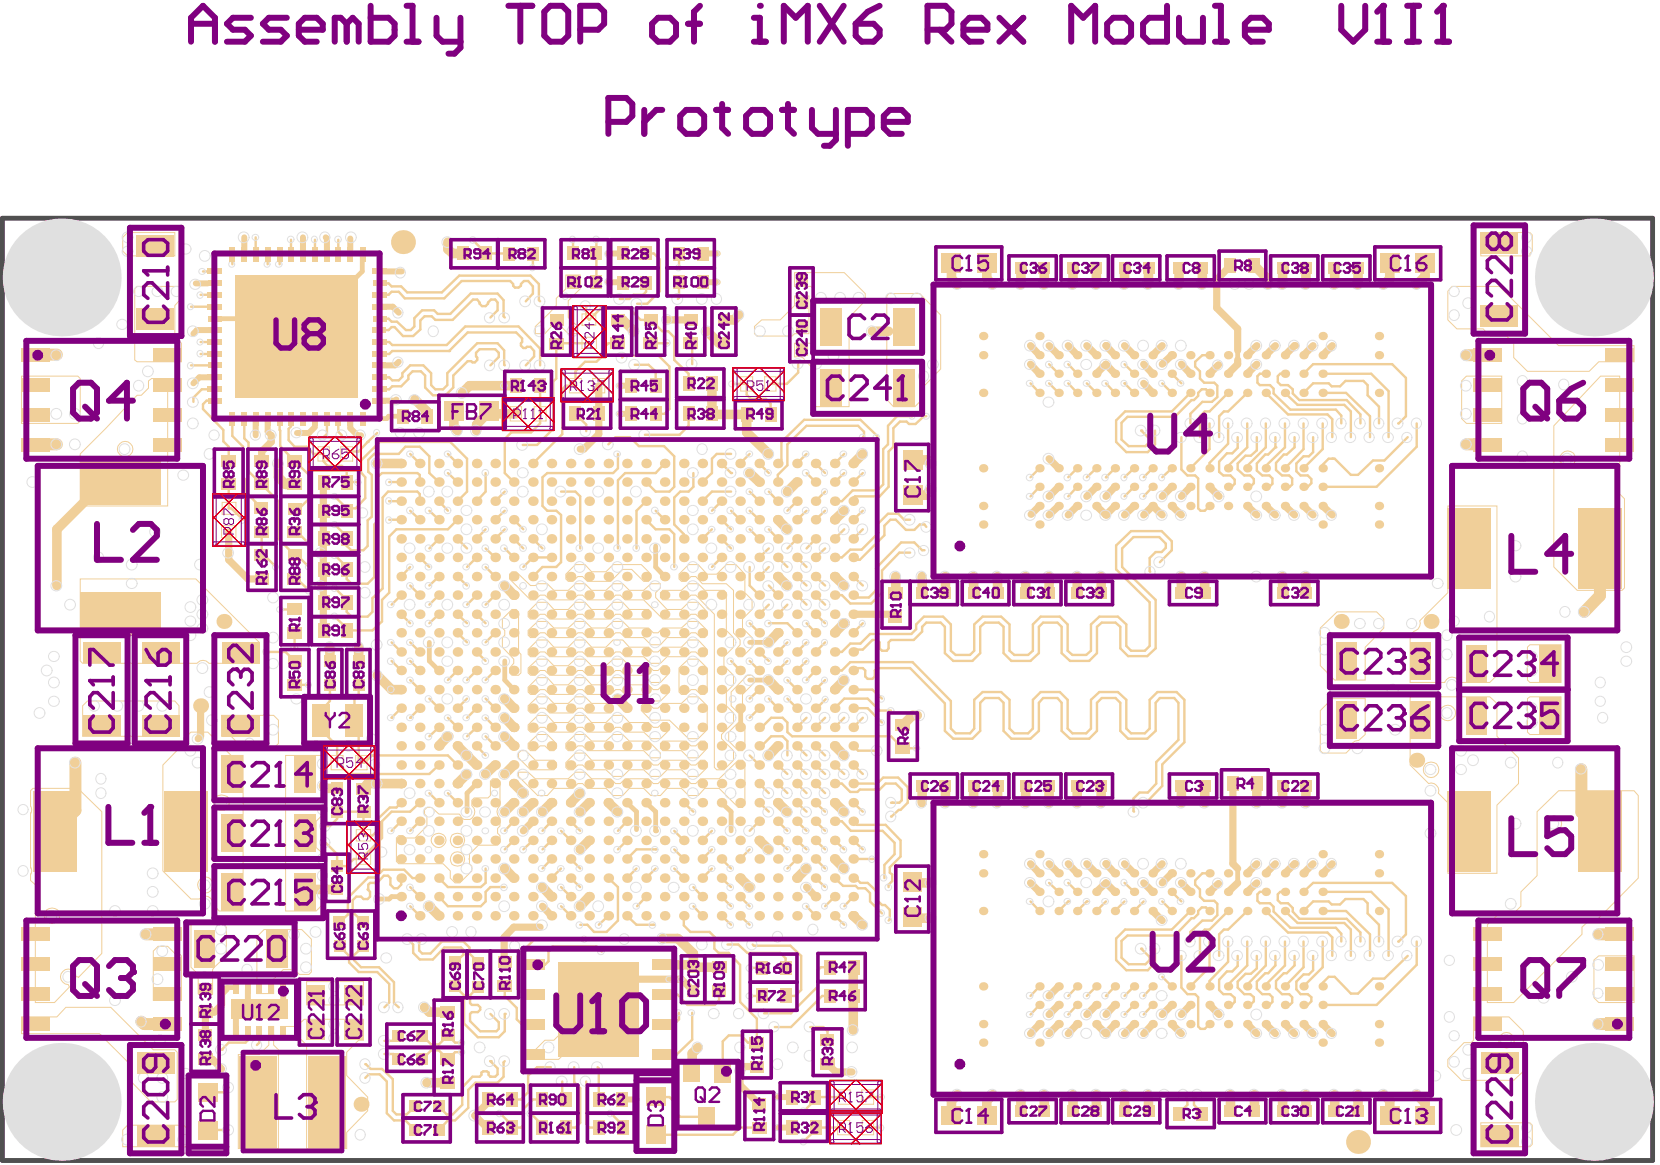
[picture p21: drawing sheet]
<svg xmlns="http://www.w3.org/2000/svg" width="117mm" height="82mm" viewBox="0 0 117 82" stroke-linecap="round" stroke-linejoin="round" font-family="sans-serif">
<path d="M.2 15.4h116.4v66.5h-116.4z" fill="none" stroke="#505050" stroke-width=".34"/>
<g fill="none" stroke="#f00" stroke-width=".07">
<path d="M15 34.9h2.3v3.6h-2.3zM15 36.4l2.1 2.1M15.5 34.9l1.8 1.7M16.7 34.9l-1.7 1.7M17.3 36.4l-2.1 2.1M21.8 30.8h3.7v2.4h-3.7zM21.8 31.1l2.1 2.1M23.6 30.8l-1.8 1.8M23.7 30.8l1.8 1.8M25.5 31.1l-2.1 2.1M35.4 28.1h3.7v2.3h-3.7zM35.4 28.3l2.2 2.1"/>
<path d="M37.2 28.1l-1.8 1.7M37.3 28.1l1.8 1.7M39.1 28.3l-2.1 2.1M39.6 26h3.7v2.4h-3.7zM39.6 26.2l2.1 2.2M40.4 21.6h2.4v3.6h-2.4zM40.4 23.1l2.1 2.1M41 21.6l1.8 1.7M41.4 26l-1.8 1.8M41.5 26l1.8 1.8M42.2 21.6l-1.8 1.7M42.8 23.1l-2.2 2.1"/>
<path d="M43.3 26.2l-2.2 2.2M51.7 25.9h3.6v2.4h-3.6zM51.7 26.2l2.1 2.1M53.4 25.9l-1.7 1.8M53.6 25.9l1.7 1.8M55.3 26.2l-2.1 2.1M22.8 52.6h3.6v2.3h-3.6zM22.8 52.8l2.1 2.1M24.5 57.9h2.3v3.7h-2.3zM24.5 59.5l2.1 2.1M24.5 52.6l-1.7 1.8M24.7 52.6l1.7 1.8"/>
<path d="M25 57.9l1.8 1.8M26.2 57.9l-1.7 1.8M26.4 52.8l-2.1 2.1M26.8 59.5l-2.1 2.1M58.6 78.4h3.6v2.3h-3.6v-4.5h3.6v2.3h-3.6M58.6 78.6l2.1 2.1M58.6 76.4l2.1 2.1M60.3 78.4l-1.7 1.7M60.3 76.2l-1.7 1.8M60.4 78.4l1.8 1.7M60.5 76.2l1.7 1.8M62.2 78.6l-2.1 2.1"/>
<path d="M62.2 76.4l-2.1 2.1"/>
</g>
<g fill="none" stroke="#f0cf99" stroke-width=".07">
<path d="M8.7 16.7l.3-.3h3.3v1.7h-3.3l-.3-.4zM39.9 19.4h1v1l-.8 .8v1.2l.7 .6v.5h-.7l-.5-.5h-.7l-.5 .5h-.6v-.5l1.4-1.4v-.5l.7-.7zM56.1 19.2h3.5l1.4 1.5v.5l-1.1 1.2v6.3h-2.5v-2.7l-.6-.5a.55 .55 0 0 0-.7-.3v-1h1.1l.2-.2v-3.6l-.2-.2h-1.1zM104.5 16.4h3.4l.2 .2v1.1l-.2 .2v.2h-3.4zM1.5 26.5h4l.2 .2v3l-.2 .2h-4zM9.5 20.4l.2-.2h2.9l.2 .2v.7l-.5 .5v2.1l.5 .5v1.3h-3.1l-.2-.1zM10.5 26.9l.2-.2h1l.1 .1v8.9h-6.1v-3.7l4-4.1h.3l.5-.5zM53.2 23l.5-.4h1.3l1.1-1v-.7h1v2.6h-1l-.2 .2h-2.5l-.2-.2zM62.7 20.7h2.2l1.5 1.5v3.8l-1.3 1.4v.8l-.5 .5h-1.6l-.4-.5v-7.3zM102.2 35.7h3.4v11.9l-.5 .6h-2.1a.56 .56 0 0 0-.5-.4 .56 .56 0 0 0-.6 .4h-2.4v-3.4l.3-.3a.52 .52 0 0 0 .4-.7l2-2zM102.4 20.2h3.4l4.2 4.2h5.3v1.1h-2.5l-.7 .7h-4.3l-1-1v-1l-.5-.5h-1.2l-.5-.5h-1.8l-.6-.6v-2.1zM103.1 26.9l.4-.4h2.5v3.4h-2.5l-.4-.4z"/>
<path d="M112.9 26.5h1.4v8.4l.3 .3v6.3l-.2 .2h-3.1l-1.7-1.7v-10zM2.2 55.8l.1-.2h3.2l1.7 1.7v10l-1.7 1.7-.1-.1a.54 .54 0 0 0-.6-.5 .54 .54 0 0 0-.5 .5 .54 .54 0 0 0 .5 .6l.1 .1-1.1 1.1h-1.3v-8.3l-.3-.3v-.7v-.2v-3.8v-.3v-.2zM5.7 40.8h8.1l4.5 4.5v1.5h-3.6a.53 .53 0 0 0-.8 0h-8.1l-.1-.2zM5.8 49.8l.4-.3h6.1l.3 .3v2.2h-6.8zM13 52.1l.5-.4h1.2l1.6 1.6h.9v11h-1.7l-.5-.5a.54 .54 0 0 0-.3-.5 .54 .54 0 0 0-.6 .1h-.6l-2-2v-7.4l1.5-1.5zM15.6 50.5h3.7l.3 .3v1.7l-.3 .3h-2.1l-.9-.8h-.7zM20.2 53.3h2.6l.2 .2v3.9l-.2 .2h-.2l-.3 .3v1.9l.7 .5v3.3l-.7 .7h-2.1zM28 59.1l.1-.1h.3l.2 .1h.7l.8-.8v-.7l-.1-.2v-.3l.1-.1h.4l.5 .4h1.4a.56 .56 0 0 0 .9 .4 .56 .56 0 0 0 0-1v-.3l.2-.2h.9l.2-.2v-1l.2-.2h.3l.2 .2v1.7a.57 .57 0 0 0 0 .9v.6l-.2 .2v.3l.2 .2v.5l-.2 .1h-1.3l-.7 .7v.6l.2 .2v.3l-.9 .9h-.3l-.3-.3v-.6l-.5-.5h-3.2l-.1-.1zM35.4 43.7l.7-.7h.3l.2 .2v2.8l.2 .2v1.3l-.2 .1h-.5l-.1-.1v-.4l.2-.3v-.3l-.8-.8v-.7l.2-.2v-.3l-.2-.2zM36 40.5l.1-.2h.3l1 1h.4l.1-.1h.7l.5 .5h1l.5-.5h.7l.4 .5h1.1l.5-.5h.6l.5 .5h1l.5-.5h.7v.3l-.3 .3v.4l.8 .8h1l.5-.5h.7l.6 .7v.3l-.2 .2h-.3l-.3-.4h-.3l-.4 .4h-1.6l-1.4-1.4h-1.3l-.3-.3h-.4l-.3 .3h-1.7l-.3-.3h-.3l-.4 .3h-1.6l-.4-.3h-.3l-.3 .3h-.4l-1.4-1.5zM36.6 53.1l.2-.1h.3l.7 .6h1.3l.1 .2v.3l-.1 .2h-1.7l-.8-.8zM36.6 54.5h.7l.5 .4h2.3l.5-.4h.7l.4 .4h1.4l.3 .4h.4l.3-.4h1.7l.3 .4h.3l.4-.4h1.6l.4 .4h.3l.3-.4h1.3l1.4-1.3h.3l.2 .2v3l-.2 .2h-.3l-1.4-1.4h-1l-.4 .5h-.7l-.5-.5h-1l-.5 .5h-.7l-.5-.5h-1l-.5 .5h-.6l-.5-.5h-1.4l-.3-.3h-.3l-.4 .3h-1.3l-.5 .5h-.7l-1.3-1.3z"/>
<path d="M37.3 49.8l.6-.6h.7l.5 .4h1l.5-.4h.7l.4 .4h1.4l.2 .2v.3l-.2 .2h-1.7l-.3-.3h-.3l-.4 .3h-1.6l-.4-.3h-.3l-.3 .3h-.4l-.1-.2zM37.3 47.1l.6-.6h.7l.5 .5h1l.5-.5h.7l.4 .5h1.1l.5-.5h.6l.5 .5h1.4l.3 .3h.3l.4-.3h.3l.1 .1v.4l-.6 .7h-.7l-.5-.6h-1.3l-.3-.3h-.4l-.3 .3h-1.7l-.3-.3h-.3l-.4 .3h-1.6l-.4-.3h-.3l-.3 .3h-.4l-.1-.1zM37.3 45.8l.6-.6h.7l.5 .5h1l.5-.5h.7l.4 .5h1.1l.5-.5h.6l.5 .5h1.4l.3 .3h.3l.4-.3h1.3l.5-.5h.7l.6 .6v.4l-.2 .1h-.3l-.3-.3h-.3l-.4 .3h-1.3l-.5 .5h-.7l-.5-.5h-1.3l-.3-.3h-.4l-.3 .3h-1.7l-.3-.3h-.3l-.4 .3h-1.6l-.4-.3h-.3l-.3 .3h-.4l-.1-.1zM37.3 43.2l.6-.7h.7l.5 .5h1l.5-.5h.7l.4 .5h1.1l.5-.5h.6l.5 .5h1.4l.1 .2v.3l-.1 .2h-1.7l-.3-.4h-.4l-.3 .4h-1.7l-.3-.4h-.3l-.4 .4h-1.6l-.4-.4h-.3l-.3 .4h-.4l-.1-.2zM37.3 51.1l.6-.6h.7l.5 .5h1l.5-.5h.7l.4 .5h1.1l.5-.5h.6l.5 .5h1.4l.3 .3h.3l.4-.3h.3l.1 .1v.4l-.6 .6h-.7l-.5-.4h-1.3l-.3-.4h-.4l-.3 .4h-1.7l-.3-.4h-.3l-.4 .4h-1.6l-.4-.4h-.3l-.3 .4h-.4l-.1-.2zM37.3 48.5l.6-.7h.7l.5 .5h1l.5-.5h.7l.4 .5h1.1l.5-.5h.6l.5 .5h1.4l.3 .4h.3l.4-.4h.3l.1 .2v.3l-.6 .7h-.7l-.5-.5h-1.3l-.3-.3h-.4l-.3 .3h-1.7l-.3-.3h-.3l-.4 .3h-1.6l-.4-.3h-.3l-.3 .3h-.4l-.1-.2zM37.3 44.5l.6-.7h.7l.5 .5h1l.5-.5h.7l.4 .5h1.1l.5-.5h.6l.5 .5h1.4l.3 .3h.3l.4-.3h1.3l.5-.5h.7l.6 .7v.3l-.2 .2h-.3l-.3-.4h-.3l-.4 .4h-1.3l-.5 .5h-.7l-.5-.5h-1.3l-.3-.4h-.4l-.3 .4h-1.7l-.3-.4h-.3l-.4 .4h-1.6l-.4-.4h-.3l-.3 .4h-.4l-.1-.2zM37.3 52.5l.6-.7h.7l.6 .7v.3l-.1 .2h-.3l-.4-.4h-.3l-.3 .4h-.4l-.1-.2zM39.9 53.8l.7-.7h.7l.4 .5h4.1l.3 .4h.3l.4-.4h1.6l.4 .4h.3l.3-.4h.3l.2 .2v.3l-.6 .7h-.7l-.5-.5h-1l-.5 .5h-.7l-.5-.5h-1l-.5 .5h-.6l-.5-.5h-1.4l-.3-.3h-.3l-.4 .3h-.3l-.2-.2zM39.9 40.5l.7-.7h.7l.4 .5h1.1l.5-.5h1.9l.7 .7v.3l-.1 .2h-.4l-.8-.8h-.7l-.8 .8h-1.7l-.3-.3h-.3l-.4 .3h-.3l-.2-.2zM39.9 52.5l.7-.7h.7l.4 .5h1.1l.5-.5h.6l.5 .5h1.4l.8 .8v.4h-.7l-.5-.5h-4l-.3-.4h-.3l-.4 .4h-.3l-.2-.2zM45.2 49.8l.2-.2h.4l.3 .4h.3l.4-.4h1.3l.5-.4h.7l.6 .6v1.7l-.6 .6h-.7l-1.4-1.3h-1.3l-.7-.7z"/>
<path d="M46.6 52.5l.2-.2h1.6l.4 .3h.3l.3-.3h.3l.2 .2v.3l-.6 .7h-.7l-.5-.5h-1.3l-.2-.2zM46.6 41.8l.2-.1h1.3l.5-.5h.7l.4 .5h1.4l.1 .1v2.7l.6 .5v.7l-.7 .6v.7l.7 .6v.7l-.6 .5v1l.6 .5v.7l-.9 .8v.3l.9 .9v.6l-.7 .7h-.5l-.2-.2v-10.8l-1.3-1.3h-.3l-.4 .3h-1.6l-.2-.1zM47.9 47.1l.7-.6h.7l.6 .6v1.7l-.2 .2h-.3l-.3-.3h-.3l-.4 .3h-.3l-.2-.2zM47.9 40.5l.7-.7h.7l.6 .7h.7l.6-.7h.7l.7 .7v1.3l.5 .5v.7l-.7 .7v.6l.7 .7v.7l-.7 .6h-.3l-.2-.1v-.4l.3-.3v-.3l-.4-.6v-2.9l-.6-.5h-1.6l-.5-.5h-.3l-.4 .3h-.3l-.2-.2zM51.4 51.7l.7-.7h.3l.2 .1v1.7l-.2 .2h-.3l-.7-.7zM52.7 47.6h.4l.1 .2v.4l-.8 .8v.6l.2 .2v.3l-.2 .2h-.3l-.5-.5v-1zM93.2 50.1l.8-.8h2.3v2.5l-.4 .4a.58 .58 0 0 0-.6 .6l-.3 .3h-1.7l-.1-.1zM93.2 44.3l1.1-1.1h2.8l.5 .5v.6l-1.3 1.4v2.3h-2.1l-1-1zM99.5 49.2h5.6l.5 .4v2.4l1.5 1.5v1.8l-1.5 1.5v4.8h-3.4v-5l-.7-.6a.53 .53 0 0 0-.1-.6 .53 .53 0 0 0-.6-.1l-1.3-1.3zM107.8 49.3l.1-.1h2.2v2.6h-2.2l-.1-.1zM107.8 45.7l.1-.2h2.2v2.7h-2.2l-.1-.2zM108.4 57.3l1.6-1.5h5.3l.3 .3v5.9l-3 3h-.5l-.5 .4v.5l-4.8 4.8h-1.9v-5.5l.9-.8h1l.5-.5v-1l1.1-1.1z"/>
<path d="M1.5 71.7h2.5l.6-.6h3.2l3 3h1.5l.2 .1v3.4l-.2 .1h-1.7l-1.4-1.5v-1.1l-2.2-2.2h-5.5zM8.7 79.7l.3-.3h4l.3 .3v1.2h-4.6zM10.8 67.1l.4-.3h.6l.5 .5h.3l.2 .1v3.2h-2zM13.5 65.2l.1-.1h2l.4 .3v2l-1 1v1.7h-1v-1.3l-.5-.6zM16.8 74.4h1.5l.7-.7v-1.3h.3v1.3l.3 .4v6.9h-2.8zM18.1 66.1l.5-.5h2.7l.7 .7v2.3l-.2 .2h-.7l-.3-.4h-.8l-.7 .7v1h-1.2zM19.8 72.4h1.2l.5-.5h4.1v1.5h-.3l-.8 .8v1.7l1.4 1.5v1l-1.4 1.5v1.1h-2.9v-7.3l-.5-.5h-1.3zM21.6 69.3h4v1.6h-4zM36.9 74.1h.9l.6-.7h.7l.3-.3h.4v1.3l-.4 .3h-2.5zM104 71.7h2.5l1 1.1v2.8l-.7 .6h-3.7l-.9-.9v-.6l1.1-1.1h.5l.2-.2zM104.5 79.2h3.4l.2 .2v1.3l-.2 .2h-3.4zM112.5 67.7l.3-.3h2.5v3.3h-2.5l-.3-.3z"/>
<circle cx="8.8" cy="31.7" r=".54"/>
<circle cx="110.6" cy="32.4" r=".56"/>
<circle cx="15.6" cy="56.6" r=".56"/>
<circle cx="30.9" cy="59.3" r=".5"/>
<circle cx="32.3" cy="59.3" r=".5"/>
<circle cx="101" cy="54.3" r=".54"/>
<circle cx="102.1" cy="50.3" r=".56"/>
<circle cx="109.6" cy="58.1" r=".54"/>
<circle cx="3.7" cy="64.6" r=".54"/>
<circle cx="14.5" cy="62.4" r=".56"/>
<circle cx="32.3" cy="60.6" r=".52"/>
<circle cx="106.3" cy="73.4" r=".56"/>
</g>
<path d="M16.1 39v.5l1.4 1.3h1M18.5 31.9v.6M19.1 30.7v.5M22.8 40.3v.9l-.2 .1M22.8 42.5v2M14.5 74.7h.5M14.5 71.4h.6" fill="none" stroke="#f0cf99" stroke-width=".51"/>
<g fill="none" stroke="#f0cf99" stroke-width=".17">
<path d="M14.3 19.2h.9M18 16.7v1.2M20.5 16.9v1M23.9 16.9v1M13.5 25.8h1.7M13.5 21.6h1.7M14.2 25h1M14.2 24.1h1M14.2 20.8h1M15.2 28.3h-.6l-.3 .2v.4M15.2 27.5h-1l-.6 .6M15.8 30.3v.8"/>
<path d="M16.1 35.9h.2l.9 .8M16.1 34v.2M16.4 29.5v1.3M17.2 33.7l.1 .1v.9M17.2 29.5v1.4l.3 .3M17.5 33.3l1 .9M18.5 39h.1M18.5 35.9h.1M19.6 35.4v2.6M19.7 29.5l.1 .9M20.5 29.5v.6l-.1 .2v.8M20.8 39.2h.2l.8 .8"/>
<path d="M20.8 37.5h.2M20.8 32.5l1 1M21.8 35.2l-.7 .7h-.3M22.8 32v.5l.3 .4h1l.4 .3v.6M23.1 29.5v1.1l-.3 .2M23.6 35l.9 .9v.1l.1-.1h.5M23.6 39.2l.9 .8v.8l.3 .4M23.6 37l.9 .9M23.9 29.5v1l.2 .2M24.5 38.5l.3 .3M24.5 31.9h.8M24.5 34h.8"/>
<path d="M24.5 36h.1M25.5 32.5v.8M26.2 36.5l-.3 .2M26.6 36.8l-.2 .2M27.5 35.4h.1M27.5 35.4h.8M27.5 36.7h.8M28 37.3l-.5 .6M19.8 43h1M20.2 46l.6 .6M20.8 43h.1M20.8 48.3h1"/>
<path d="M20.8 40.8h.2M21.8 48.3h.1M23 59.5l.8 .8v.6h.2M23.3 48.7v.8l-.7 .7v1.2M23.6 43.5l1 1M23.8 52.6v1.2l.8 .8M23.8 57.3v.5l-.5 .5h-.3M24.5 42.3v.9l.3 .3M25.3 49l-.3 .2v1.6l.3 .3M25.3 53.6l.2 .2M26.2 53.3l-.5 .5M26.3 42.2v1l-.4 .3"/>
<path d="M26.4 40.7l-.5 .5M27.5 41.8l-.5 .5v1.5l-.7 .7M27.6 50.6h.1M27.6 57.3l-.6 .6M27.6 46.6l.7 .7M27.6 45.3l.7 .7M28.3 57.9h.1M28.3 56.6l-.3 .4h-.5l-.9 .8M28.3 50l-.7 .6M28.3 42l-.7 .7M15.6 74.1h.1M16.1 76.7l-.3 .4"/>
<path d="M17.5 72.8v.6l-.2 .2h-1.2l-.5 .5M18.3 72.8v.8l-.2 .1M24 66.8l.6 .6v.5l.7 .7M24.5 63.3v1.2l-.5 .6M25 67.4v.3l.5 .5M25 60.6l-.5 .5h-.7M25.5 63.3h-.4l-.2 .2v.9M25.8 76.1l.2-.3h.8l.5 .5v2.2M25.8 75.1h.1M26.6 62.3h-.5l-.1 .1-.1 .4 .2 .1v.4l-.2 .1M27 61.4h1.5M27.1 61.8h.3"/>
<path d="M27.1 74.4h.7l.3 .3M27.5 69.4v1.3l-.4 .4M27.5 62.4l.3 .3h.3l.2-.3M27.7 76.1v2.3l.3 .2h.7M27.8 79.1h.8M27.8 69.3v1.5l.3 .3M28.1 73.1l-.3 .3h-.7"/>
</g>
<path d="M13.8 20h.9M23 16.7l.1 .1M15.2 26.6h-1.1l-.5 .4M15.2 23.3h-1.3l-.3 .2M18 29.5v1.2M21 30.5h.8M24.7 29.5v.7l.5 .5M16.8 71.2l-.2 .2M17.5 69.8v1.8M20 69.8v1.4" fill="none" stroke="#f0cf99" stroke-width=".42"/>
<path d="M16.6 69.7h-.5l-.1 .1M28.3 63.3h-.7l-.1 .1h-.7" fill="none" stroke="#f0cf99" stroke-width=".34"/>
<path d="M19.6 32.7v1l.6 .5h.6M23 55.6h.8M23.3 45.7v.9M25.3 45.7v.9" fill="none" stroke="#f0cf99" stroke-width=".68"/>
<path d="M23.1 77.7l.1 .2" fill="none" stroke="#f0cf99" stroke-width="1.2"/>
<circle cx="26.6" cy="32.7" r=".34" fill="#f0cf99"/>
<path d="M26.6 32.7h1.7M30 71.1l.3 .3h1.3M30.1 76.4h1.5M30.3 63.9l.7 .7" fill="none" stroke="#f0cf99" stroke-width=".68"/>
<g fill="none" stroke="#f0cf99" stroke-width=".17">
<path d="M26.8 20h.6l.2 .2h.7l.4 .4M25.9 31.2h.1M26.6 30.5l-.7 .7M26.8 25h.7M26.8 22.5h.6l.2 .2h.4l.6 .6M26.8 23.3h.6l.2-.2h.2l.6 .6M26.8 24.1h.7l.2 .2M26.8 20.8h.6l.2-.2h.5l.5 .5M27 33.4l-.4 .3M27.5 34h.8M28.1 32h-1.7l-.4 .4v.9l.2 .2M28.8 26.5v.2l-.5 .6h-.6l-.2 .2h-.7"/>
<path d="M28.9 25.8l-.5 .5v.3l-.3 .2h-.4l-.2-.2h-.7M29.2 66.6v.6l.4 .5h.9l.8-.8M29.8 73.1l.6 .6h.6l.6-.6 .5 .5M29.8 66.3l-.2 .2v.6l.2 .2h.6l.8-.9M31 78.1l.5 .5h.4M32.1 79.1h-.5l-.6 .6M32.1 74.2l-.5 .5-.6-.6h-.6l-.6 .6"/>
</g>
<path d="M28.3 29.5l.1 .2M28.4 29.4h-1l-.1 .1" fill="none" stroke="#f0cf99" stroke-width=".34"/>
<path d="M26.8 19.2h1.5M26.8 21.6h.9l.4 .5M28.1 25.5l-.2 .3h-1.1" fill="none" stroke="#f0cf99" stroke-width=".42"/>
<circle cx="30.3" cy="63.9" r=".34" fill="#f0cf99"/>
<g fill="none" stroke="#f0cf99" stroke-width=".17">
<path d="M29.1 26.2h.6l.3 .3v.8l.5 .6h.9l.6-.6v-.8M29.4 34.7l.2 .2M29.4 33.4l.2 .1v.5M29.6 36.7h.1M29.6 34h.1M29.6 39.3l.7 .7M29.9 25.8l.5 .5v.8M30.3 36l.7 .7M30.3 32.2v1.2l.7 .6M31 35.4l.6 .6M31.6 26.3v.9l-.3 .3h-.6l-.3-.3M31.6 33.4l.7 .6"/>
<path d="M31.6 32l.7 .7M31.8 22.1h-.9l-.3-.2h-.8l-.6 .5v.6M31.9 22.6h-1.2l-.2-.3h-.5l-.3 .3v.6l-.5 .5M32.3 38h.1M32.3 36.7l-.7 .6M29.6 57.9h.1M30.3 56l.7 .6M30.3 49.3l.7 .7M31 54l-.7 .6M31 43.3l-.7 .7M31 42l-.7 .7M31 40.7l-.7 .6"/>
<path d="M31.6 56l.7 .6M31.6 53.3l.7 .7M31.6 50.6l.7 .7M32.3 47.3l-.7 .7M31 63.3l.6 .6M32.5 66.9l.2 .1v.4M32.7 66.4l.4 .5v.4l.7 .6M32.7 72.2l1 1h1.5l.4-.4M33.8 69.6l-.6 .6v.6l.1 .1h.4l.2 .2v.1l-.2 .2h-.4l-.1 .1M34.3 62.3l-.4 .3M34.6 76h.1M34.6 74.9h.1"/>
<path d="M34.6 76l-.3-.4-.3 .1v.1l-.2 .2h-.5l-.7 .7v1.3M34.6 74.9l.5 .5M35.1 75.8l-.2 .2h-.3M35.2 72.6l-.2 .2h-1.1M35.5 76l-.4 .4h-1.6l-.5 .5v1.3M35.6 71.5h.1M35.6 74.9l-.1 .1M35.6 69.6v.7M35.6 62.6h-1l-.3 .3v.7l-.4 .3"/>
</g>
<path d="M31.9 29l.1 .2M30.3 45.3v1.3l.7 .7M33 56v1.3" fill="none" stroke="#f0cf99" stroke-width=".34"/>
<path d="M31.6 17.1v.5M30.1 29v.4M32 29v1.1" fill="none" stroke="#f0cf99" stroke-width=".68"/>
<path d="M34.3 79.6h.1M34.4 77.6v.2" fill="none" stroke="#f0cf99" stroke-width=".51"/>
<g fill="#f0cf99">
<circle cx="33" cy="53.3" r=".25"/>
<circle cx="33" cy="53.3" r=".34"/>
</g>
<path d="M34.7 29.2l-.2-.2-.9 1v.4M33 53.3l.6 .7M34.9 54l-.6 .6" fill="none" stroke="#f0cf99" stroke-width=".68"/>
<g fill="none" stroke="#f0cf99" stroke-width=".17">
<path d="M33.4 17l.9 .9M34.3 17.9h.1M33 32.4v2.3M33.2 20.7h1.9l.4 .5M33.4 21.1h.3l.1 .2M33.6 24.9l.1 .5-.2 .2-.5-.1M33.6 39.3l-.6 .7M33.7 24.2h1.4l.5 .5M33.8 24.6h1.1M34 21.6h.3M34.3 38.7l.6 .6M34.3 37.3l-.7 .7"/>
<path d="M34.3 33.4v1.3M34.4 21.3l.2-.2h.3l.2 .2M35.1 21.9l-.5 .5M35.2 25.2l-.6 .6M35.5 22.3l.1 .1M35.6 25.7v.1M35.6 37.3l-.7 .7M35.6 36l-.7 .7M33.6 52.6h.1M33.6 52.6l.7 .7M33.6 50l-.6 .6M33.6 47.3l-.6 .7"/>
<path d="M33.6 46l.7 .6M33.6 43.3l.7 .7M33.6 42l-.6 .7M34.3 52l.6 .6M34.3 49.3l.6 .7M34.3 50.6l.6 .7M34.3 40l.6 .7M34.9 52.6h.1M34.9 47.3l-.6 .7M34.9 42l-.6 .7M37.6 59.3l-.7 .6M38.9 59.3h.1"/>
<path d="M38.9 59.3l-.6 .6M36.1 79.4v.2h.7l.1-.2M36.5 71.1v.8M36.5 69.8l.5 .4h.7M36.8 72.3h.9M37.3 75.9v1.2l-.5 .5h-.7M37.7 66.3l-1.2 1.2M37.9 75.3h1M38.3 79.4v.2M38.3 77.6h-.7l-.7 .6M38.9 60.6l-.6 .7M39 66.8l-.3 .3v.7l-.3 .3h-.7"/>
</g>
<path d="M35.6 46.6v1.4" fill="none" stroke="#f0cf99" stroke-width=".34"/>
<circle cx="36.9" cy="56" r=".34" fill="#f0cf99"/>
<path d="M37.6 56.6l-.7 .7" fill="none" stroke="#f0cf99" stroke-width=".68"/>
<path d="M38.9 57.9h.1" fill="none" stroke="#f0cf99" stroke-width=".17"/>
<g fill="#f0cf99">
<circle cx="36.2" cy="52.6" r=".34"/>
<circle cx="36.2" cy="51.3" r=".34"/>
</g>
<g fill="none" stroke="#f0cf99" stroke-width=".17">
<path d="M36 19.8l.3 .5h.3l.4-.5h.3l.3 .4v.5l-.5 .6M37.4 19.4l.6 .6v1.2l.1 .1M36.2 36.7l.7 .6M36.4 23.5l.4 .4v.5l.1 .2 .5-.1M36.6 23l1.5 1.6M37.6 38h.1M37.7 25.1l-.6 .7M38.1 27.2h.1M38.1 29.2v.7l-.6 .6h-1.4M38.3 35.7l.3 .3M38.6 33.4l-.3 .3M38.9 39.3h-1.3l-.7 .7"/>
<path d="M39 30.3l-1.1 1.1h-1M38.3 40l-.7 .7M39.6 63.9l.7 .7M39.6 62.6l.7 .7M39.7 76.3v1l.2 .3M40.3 60.6l.6 .7M40.5 76.3l.4 .5M40.9 79.2l-.3 .4h-.7M41.4 79.3l.2 .3h.6M42.1 66.8l.4 .3M42.2 75.3v.1"/>
</g>
<path d="M41.6 59.3l-.7 .6M41.6 56.6l-.7 .7M41.6 63.3l-.7 .6" fill="none" stroke="#f0cf99" stroke-width=".68"/>
<circle cx="40.9" cy="57.3" r=".34" fill="#f0cf99"/>
<path d="M40.9 56l-.6 .6M42.9 56.6l.7 .7M43.6 49.3l.6 .7" fill="none" stroke="#f0cf99" stroke-width=".68"/>
<g fill="none" stroke="#f0cf99" stroke-width=".17">
<path d="M40.4 16.9v1M42.1 17.9h.1M42.1 16.9v1M39.2 36l.4 .3M39.2 24.2h2.4M39.6 39.7l-.4 .3M39.6 34.7h1M40.6 29.2l.8 .8v.4M41.4 21.6v.7l.2 .3 .8-.9M41.6 24.2h.1M42.1 25.5h-.8l-.7 .7v1h-.7l-.2 .3M44.2 59.3l-.6 .6"/>
<path d="M44.9 59.9l-.7 .7M43.6 62.6v2.4M43.9 79.4v.2M45.6 63.3l-.6 .6"/>
</g>
<path d="M42.2 29.2v1.4" fill="none" stroke="#f0cf99" stroke-width=".51"/>
<path d="M43.9 77.6h1" fill="none" stroke="#f0cf99" stroke-width=".42"/>
<path d="M44.2 56.6l.7 .7" fill="none" stroke="#f0cf99" stroke-width=".34"/>
<circle cx="43.6" cy="49.3" r=".34" fill="#f0cf99"/>
<path d="M43.6 32v1l-.3 .4M44.1 33.4l-.5 .5M45.6 35.4l-.7 .6" fill="none" stroke="#f0cf99" stroke-width=".17"/>
<circle cx="43.8" cy="29.2" r=".21" fill="#f0cf99"/>
<path d="M43.8 29.2h.8" fill="none" stroke="#f0cf99" stroke-width=".42"/>
<path d="M42.9 31.4l.5-.6h1l.7 .7" fill="none" stroke="#f0cf99" stroke-width=".17"/>
<circle cx="43.8" cy="27.2" r=".21" fill="#f0cf99"/>
<path d="M43.8 27.2h.8" fill="none" stroke="#f0cf99" stroke-width=".42"/>
<path d="M45.6 19.9v.7l-.2 .2M42.9 24.2h.7M44 25.1l-.1 .1M44.4 21.7l.8 .9M44.8 25.7h1" fill="none" stroke="#f0cf99" stroke-width=".17"/>
<path d="M43.6 22.6h.3l.8 .8" fill="none" stroke="#f0cf99" stroke-width=".68"/>
<circle cx="42.9" cy="19.9" r=".21" fill="#f0cf99"/>
<path d="M42.9 19.9h1" fill="none" stroke="#f0cf99" stroke-width=".42"/>
<path d="M45.4 20.8h-.7l-.3 .3h-.7M46.3 59.9h.1M47.6 59.9l.6 .7M48.2 56.6l.7 .7M46.3 77.4h.9l.4 .3v.7M46.8 72.3h.7M46.8 70.2h1l.7 .7M47.9 71.5v.4M48.8 73.4l-1.1 1h-.9" fill="none" stroke="#f0cf99" stroke-width=".17"/>
<path d="M48.1 69.1l.8 .8" fill="none" stroke="#f0cf99" stroke-width=".51"/>
<path d="M46.8 66.2h1l1.1 1.1v.9M46.8 68.1h2" fill="none" stroke="#f0cf99" stroke-width=".68"/>
<path d="M46.3 38.5v1.5l.6 .7" fill="none" stroke="#f0cf99" stroke-width=".34"/>
<circle cx="46.9" cy="40.7" r=".17" fill="#f0cf99"/>
<g fill="none" stroke="#f0cf99" stroke-width=".17">
<path d="M46.6 18.3v2.2M47.9 18.9h.1M47.9 19.9v1.1l-.1 .1M46.1 24.2h1M46.3 37.3h.9l.4 .4M46.3 36l.6 .7M46.3 26.2v1M46.5 25.1l.7 .8M46.7 23.4h.4l.5 .4M46.9 32.7l-.6 .7M47.1 24.2h.1M47.2 28.9l-.3 .3h-.6"/>
<path d="M47.6 32.2v2.1l-.4 .4h-.9M47.6 35.1v1.9l.6 .7v.3M47.6 25.4l1 1v.6M48.6 29.2v.8l-.6 .7M48.8 24.2v.1M48.9 33.4v.9l-.3 .4h-.6M50.2 34.7h1.4M50.2 37.3l-.6 .7M50.9 39.3l-.7 .7M50.9 35.4l-.7 .6M50.9 36.7l.7 .6M50.9 32.7l.7 .7"/>
<path d="M51.6 33.4h.1M51.6 36l.6 .7M51.6 32h-1l-.4 .4v1l-.6 .6M49.6 59.3h.1M50.2 59.9l-.6 .7M51.6 46.6l.6 .7M49.6 63.3h.1M50.1 65.8l.3 .3v.8l.3 .4 .7-.1 .8 .9M50.7 69.9v.7l-.3 .3M50.9 63.3l.7 .6M50.9 60.6l.7 .7M51.3 66.6h.8"/>
<path d="M52.2 60.6h.1M52.2 79.6l-.5 .5M52.3 73.1h-.9l-.4 .4v1.8"/>
</g>
<path d="M47.1 22.5l1.7 .1" fill="none" stroke="#f0cf99" stroke-width=".51"/>
<path d="M50.9 56.6l.7 .7M52.2 50v1.3" fill="none" stroke="#f0cf99" stroke-width=".34"/>
<path d="M49.9 23.4l.8 .8h.4M50.2 29.2h.1M52.1 22.2l-.3 .4h-.7" fill="none" stroke="#f0cf99" stroke-width=".68"/>
<circle cx="50.6" cy="19.9" r=".21" fill="#f0cf99"/>
<path d="M49.6 19.9h1" fill="none" stroke="#f0cf99" stroke-width=".42"/>
<g fill="none" stroke="#f0cf99" stroke-width=".17">
<path d="M52.9 53.3l.7 .7M53.6 57.9h.1M53.6 56.6l.6 .7M53.6 55.3l.6 .7M53.6 52.6h.1l.7-.6h.8l.4 .3v1M53.6 51.3h.1l.7-.7h.8l.4 .4v.7M53.6 48.7l-.7 .6M53.6 50l-.7 .6M54.2 49.3l.7 .7M54.9 59.3l.7 .6M54.9 55.3l.7 .7M54.9 54l.7 .6"/>
<path d="M52.8 73.6h.6M52.9 70.3h.8M52.9 68.3h.8M53.1 66.6l.1 .1h2.6M53.9 71.5h1.9M54.7 72.5h1.1M55 67.2l.4 .4v.7"/>
</g>
<path d="M53.6 59.3l.6 .6M54.9 56.6l.7 .7M54.9 52.6l-.7 .7" fill="none" stroke="#f0cf99" stroke-width=".68"/>
<path d="M52.9 48h1.3" fill="none" stroke="#f0cf99" stroke-width=".34"/>
<circle cx="54.2" cy="45.3" r=".17" fill="#f0cf99"/>
<path d="M52.9 45.3h1.3" fill="none" stroke="#f0cf99" stroke-width=".34"/>
<path d="M52.9 46.6l.7 .7M53.6 46l.6 .6M55.6 45.3l-.7 .7M55.6 46.6l-.7 .7" fill="none" stroke="#f0cf99" stroke-width=".17"/>
<circle cx="54.9" cy="44.6" r=".34" fill="#f0cf99"/>
<g fill="none" stroke="#f0cf99" stroke-width=".17">
<path d="M52.9 37.3l.7 .7M52.9 36l.7 .7M53.6 35.4h.1M53.6 32.7h.1M53.6 32.7l.6 .7M54.2 38.7l-.6 .6M54.2 37.3l.7 .7M54.4 28.5v.7M54.4 27.1h1.1M54.9 39.3l.7 .7M55.1 32.4l-.2 .3M55.6 32.8l-.7 .7v.5"/>
<path d="M56.2 36.7h.1M56.2 35.4h.1M56.2 39.3l.7 .7M56.3 25.7v.6M56.9 36l-.7 .7M56.9 32l-.7 .7M56.9 33.4l.6 .6M57.5 36.7h.1M57.5 34h.1M57.5 32.7l.7 .7M58.2 38.7l-.7 .6M58.2 36l-.7 .7"/>
<path d="M52.9 44l.7 .6M52.9 40v1.3M54.2 44h1.4M54.2 42.7l-.6 .6M54.2 40l-.6 .7M55.6 42.7l-.7 .6M56.2 51.3h.1M56.2 59.3l.7 .6M56.2 56.6l.7 .7M56.2 55.3l.7 .7M56.2 54l.7 .6M56.2 52.6l.7 .7"/>
<path d="M56.2 42l.7 .7M56.2 40.7l.7 .6M56.9 50.6l-.7 .7M56.9 46.6l-.7 .7M56.9 45.3l-.7 .7M56.9 44l.6 .6M57.5 42l.7 .7M57.5 59.3l.7 .6M57.5 55.3l.7 .7M57.5 56.6l.7 .7M57.5 54l.7 .6M57.5 52.6l.7 .7"/>
<path d="M57.5 47.3l-.6 .7M57.5 43.3l.7 .7M57.5 40.7l.7 .6M58.2 50.6l-.7 .7M58.2 45.3l-.7 .7M58.3 49.3l-.7 .7M56.9 63.9l.6 .7M57.2 72.5h.9l.3 .3v.6M57.5 64.6h.1M57.5 60.6h.1M57.5 77.4v.2l-.8 .8M57.5 79.6v.1l-.8 .8"/>
<path d="M57.5 60.6l.7 .7M58 70.3h.6M58.6 68.2h-.7l-.2 .3M58.9 63.3h.1M58.9 64.6h.1M58.9 63.3l-.7 .6M61.2 79.6h.9M61.2 77.4h1"/>
</g>
<path d="M54.9 36.7l.7 .6M54.9 40.7l.7 .6" fill="none" stroke="#f0cf99" stroke-width=".68"/>
<path d="M56.9 62.6l.6 .7" fill="none" stroke="#f0cf99" stroke-width=".51"/>
<g fill="#f0cf99">
<circle cx="60.2" cy="70.3" r=".34"/>
<circle cx="60.2" cy="64.6" r=".34"/>
</g>
<g fill="none" stroke="#f0cf99" stroke-width=".17">
<path d="M60 38.8h.8M60.2 39.3l.2 .2h.3M60.2 35.1v.3M60.5 30l.5 .5v.3h-.1M60.7 29.6l1.2 1.2M60.9 37.3l-.7 .7M60.9 36l-.7 .7M60.9 33.4l-.7 .6M62.3 31.7v2.5l-.4 .4h-1.7M62.4 37.1v.7M62.7 36.2l-.7 .7v.7M62.7 30v1.4"/>
<path d="M62.7 31.9v2.4M63.2 36.7l.7 .7h.6l.4-.4h.3l.2 .2M63.3 29.4h1.1M63.4 36.2l.4 .5h.4M63.5 39h.7M65.1 38.8h.1M65.4 29.4h-.2l-.6 .5h-.5l-.1-.2h-.5l-.5 .5M59.6 49.3h1.6l.9 .8M60 45.4h.7M60.2 59.3l.7 .6M60.2 56.6l.7 .7M60.2 57.9l.3 .3h2"/>
<path d="M60.2 55.3h1.7M60.2 52.6l.3 .4h1.4M60.2 54l.7 .6M60.2 48.7h1.4l.6 .6M60.2 50h1l1 1M60.2 42l.2 .2h.9M60.2 40.7l.7 .6M60.9 50.6l-.7 .7M60.9 44l-.7 .6M61.9 47.1l-.2 .2v.4l-.1 .2h-.4l-.2-.2v-.4l-.1-.2h-.5l-.2 .2M62.2 41.8l-.7 .8h-1.5M62.5 55.3l-.4 .4h-1.4l-.2 .2h-.5"/>
<path d="M62.7 45.3v.4l-.1 .2h-.4l-.1-.2v-.4l-.2-.1h-.3l-.7 .6h-.5l-.2 .2M62.9 56.6h.1M63.1 59.5v.8M63.2 55.3l.4 .4v.8l-.1 .1h-.6M63.5 59.3v1.1M63.7 52.8h1M64 55.5v1.1l-.5 .5h-.1M65.2 43.5l-.6 .6v.3l-.3 .3M65.4 43.9l-.3 .3v.4M66.4 43.9l.3 .3M66.5 43.5l.6 .6M66.7 49.6v2"/>
<path d="M66.7 46.1l.6 .5h1.3l.6-.5M67.1 45.9l.3 .3h1l.3-.3M67.3 52.1h1.3M69.3 48.8l-.6 .6v2l-.3 .3h-1l-.3-.3v-1.9M69.3 43.5l-.6 .6M69.5 49.2l-.3 .4v2M69.5 43.9l-.3 .3M70.5 49.2l.3 .4v2M70.5 43.9l.3 .3M70.6 48.8l.6 .6v2l.4 .3h.9l.4-.3v-2M70.6 43.5l.6 .6M70.8 46.1l.6 .5h1.3"/>
<path d="M71.2 45.9l.4 .3h.9l.4-.3M71.4 52.1h1.3M60.2 63.3h.1M60.2 63.3l-.6 .6M60.2 60.6h1.4M60.4 62.5l.1 .2h.5l.4 .3v.6l.8 .8M60.7 62.3h.5l.6 .5v.6l.4 .5h.2M61.6 60.6h.1M62.7 62.4v.2"/>
</g>
<path d="M67.1 18.6v1.1l.5 .4M60.9 32l-.7 .7M64.4 32.4h1l.3 .3M64.7 50.5h-.3l-.7 .6M64.4 64.7l.1 .1h1.2M67.6 77.2l-.5 .5M72 77.2v1.2" fill="none" stroke="#f0cf99" stroke-width=".68"/>
<circle cx="72" cy="18.9" r=".34" fill="#f0cf99"/>
<path d="M72 18.9v1.2M73.7 77.2v1.2M75.7 77.2v1.2" fill="none" stroke="#f0cf99" stroke-width=".68"/>
<path d="M74 60.9l.7 .7M74.7 69.6l-.7 .7M74.7 70.9l-.7 .7M75.4 60.9l.6 .7" fill="none" stroke="#f0cf99" stroke-width=".51"/>
<path d="M73.3 69.6h.1M73.3 70.9h.1M73.3 64.3h.1M74 62.3l.7 .6M75.4 63.6h.1M75.4 62.3l.6 .6M75.4 63.6l-.7 .7M76 69.6h.1M76 70.9h.1M76 69.6l-.6 .7M76 70.9l-.6 .7" fill="none" stroke="#f0cf99" stroke-width=".17"/>
<g fill="#f0cf99">
<circle cx="74.7" cy="61.6" r=".25"/>
<circle cx="73.3" cy="61.6" r=".25"/>
</g>
<path d="M73.3 51.6v-2l.3-.4h1l.3 .4v2M73.3 44.2l.3-.3h1l.3 .3M73.4 48.8h1.4l.5 .6v2l.4 .3M73.4 43.5h1.4l.5 .6M74.9 46.1l.6 .5M75.3 45.9l.4 .3" fill="none" stroke="#f0cf99" stroke-width=".17"/>
<g fill="#f0cf99">
<circle cx="76" cy="35.7" r=".25"/>
<circle cx="74.7" cy="35.7" r=".25"/>
</g>
<path d="M74 32.4l.7 .6M74.7 35.7l-.7 .6M76 35.7l-.6 .6" fill="none" stroke="#f0cf99" stroke-width=".51"/>
<path d="M73.3 34.3h.1M73.3 33h.1M73.3 27.7h.1M74 25.7l.7 .7M74 27l.7 .7M75.4 25.7l.6 .7M75.4 27l.6 .7M76 34.3h.1M76 33h.1M76 33l-.6 .7" fill="none" stroke="#f0cf99" stroke-width=".17"/>
<path d="M73.7 18.9v1.2M75.7 18.9v1.2M77.4 77.2v1.2M79.3 77.2v1.2" fill="none" stroke="#f0cf99" stroke-width=".68"/>
<circle cx="78" cy="72.9" r=".25" fill="#f0cf99"/>
<path d="M77.4 69.6h.1M77.4 69.6l-.7 .7M78 70.3h.1M78.7 69.6l-.7 .7M79.4 65.6l-.7 .6v1.5l.8 .8M79.6 66l-.5 .4v1.2l.5 .4" fill="none" stroke="#f0cf99" stroke-width=".17"/>
<path d="M77.4 70.9l-.7 .7M78 62.3l.7 .6M78.7 70.9l-.7 .7" fill="none" stroke="#f0cf99" stroke-width=".51"/>
<circle cx="78.7" cy="62.9" r=".25" fill="#f0cf99"/>
<path d="M78 62.3l-.6 .6M78 60.9l.7 .7" fill="none" stroke="#f0cf99" stroke-width=".51"/>
<path d="M76.7 63.6h.1M77.4 64.3h.1M78 63.6l-.6 .7M78.7 64.3h.1M79.3 63.6l-.6 .7" fill="none" stroke="#f0cf99" stroke-width=".17"/>
<circle cx="78" cy="60.9" r=".25" fill="#f0cf99"/>
<path d="M77.4 35.7l.6 .6M76.7 60.9l.7 .7" fill="none" stroke="#f0cf99" stroke-width=".51"/>
<path d="M78.7 38.5v1.7M79.2 38.7v1.3M77 45.9l-.4 .3M77 44.1l.6-.6h1.3l.6 .6M77.4 51.6v-2l.3-.4h1l.3 .4v2M77.4 46.1l-.6 .5M77.4 44.2l.3-.3h1l.3 .3M79 45.7l.6 .6M79.5 51.4v-2l-.6-.6h-1.3l-.6 .6v2l-.4 .3" fill="none" stroke="#f0cf99" stroke-width=".17"/>
<circle cx="78" cy="36.3" r=".25" fill="#f0cf99"/>
<path d="M78.7 35.7l-.7 .6" fill="none" stroke="#f0cf99" stroke-width=".51"/>
<circle cx="78" cy="36.3" r=".25" fill="#f0cf99"/>
<path d="M76.7 27l.7 .7M77.4 33h.1M77.4 27.7h.1M77.4 33l-.7 .7M78 33.7h.1M78 27l.7 .7M78.7 27.7h.1M78.7 33l-.7 .7M79.3 27h.1M79.4 29l-.7 .7v1.5M79.6 29.4l-.5 .4v1.2l.5 .5" fill="none" stroke="#f0cf99" stroke-width=".17"/>
<path d="M78 25.7l-.6 .7" fill="none" stroke="#f0cf99" stroke-width=".51"/>
<circle cx="78.7" cy="26.4" r=".25" fill="#f0cf99"/>
<path d="M78 25.7l.7 .7" fill="none" stroke="#f0cf99" stroke-width=".51"/>
<circle cx="78" cy="24.4" r=".25" fill="#f0cf99"/>
<path d="M77.4 18.9v1.2M79.3 18.9v1.2M81 77.2v1.2" fill="none" stroke="#f0cf99" stroke-width=".68"/>
<path d="M81.3 64.3l.7 .7M82.7 70.9l-.7 .7" fill="none" stroke="#f0cf99" stroke-width=".51"/>
<path d="M80 70.9h.1M80 69.6h.1M80.5 66.9h.1M80.5 66.9l.6 .6v.2l-.3 .3M81.3 70.9h.1M81.3 69.6h.1M81.3 70.9l-.6 .7M81.3 69.6l-.6 .7M81.5 66.9v1l-.5 .6M82 68.9l.7 .7M82.7 69.6h.1M82.7 62.9h.1" fill="none" stroke="#f0cf99" stroke-width=".17"/>
<circle cx="81.3" cy="62.9" r=".25" fill="#f0cf99"/>
<path d="M80 64.3h.1M80.7 63.6l-.7 .7M82 63.6l.7 .7M82.7 64.3h.1" fill="none" stroke="#f0cf99" stroke-width=".17"/>
<path d="M80.7 62.3l.6 .6" fill="none" stroke="#f0cf99" stroke-width=".51"/>
<g fill="#f0cf99">
<circle cx="81.3" cy="61.6" r=".25"/>
<circle cx="82.7" cy="61.6" r=".25"/>
<circle cx="80" cy="61.6" r=".25"/>
</g>
<path d="M82 60.9l-.7 .7" fill="none" stroke="#f0cf99" stroke-width=".51"/>
<path d="M79.8 37.5h2.2l.7 .7M80 37.9h1.8M82.3 38.7l-.3 .2h-.5l-.4 .5 .1 .9M82.7 38.8l-.9 .9M80 40.8h.1M81.1 45.6l-.3 .3M81.5 45.7l-.6 .6M81.6 55.3l-.6 .6h-.6l-.4 .4v1M82 55.5l-1.1 1.1h-.2M82.8 49.2h-1l-.3 .4v2M83 48.8h-1.3l-.6 .6v2l-.3 .3" fill="none" stroke="#f0cf99" stroke-width=".17"/>
<g fill="#f0cf99">
<circle cx="80" cy="35.7" r=".25"/>
<circle cx="81.3" cy="35.7" r=".25"/>
</g>
<path d="M81.3 35.7l-.6 .6" fill="none" stroke="#f0cf99" stroke-width=".51"/>
<g fill="#f0cf99">
<circle cx="82.7" cy="35.7" r=".25"/>
<circle cx="81.3" cy="35.7" r=".25"/>
</g>
<path d="M81.3 35.7l.7 .6" fill="none" stroke="#f0cf99" stroke-width=".51"/>
<path d="M80 34.3h.1M80.5 30.4h.1M80.5 30.4l.6 .6v.2l-.3 .3M81.3 34.3h.1M81.3 33l-.6 .7M81.5 30.4v1M82 27l.7 .7M82.7 33h.1M82.7 27.7h.1M82.7 33l-.7 .7" fill="none" stroke="#f0cf99" stroke-width=".17"/>
<circle cx="81.3" cy="26.4" r=".25" fill="#f0cf99"/>
<path d="M80.7 25.7l.6 .7M80.7 27l.6 .7M85.3 70.9l.7 .7M86 62.3l-.7 .6" fill="none" stroke="#f0cf99" stroke-width=".51"/>
<g fill="none" stroke="#f0cf99" stroke-width=".17">
<path d="M82.7 26.4h.1M83.4 69.7l.4 .4h.5l.2 .3M83.5 77.2h.1M83.5 77.2l.3 .3v.5M84 69.6h.1M84 65.8v.6M84.5 77.2l-.3 .3v.5l.6 .5M84.8 78.5h.1M85.3 72.3l-.3 .3h-.3l-.2-.2M85.3 66.4v1.8M85.3 69.2v.4M85.3 65.6h-.3l-.3 .3v1.5"/>
<path d="M85.3 64.3l-.2-.3h-.3l-.3 .3v.2l-.3 .3h-.1M86 69.1v.7l.3 .3M86.4 65.6l-.4 .3v1.5"/>
</g>
<path d="M81 18.9v1.2" fill="none" stroke="#f0cf99" stroke-width=".68"/>
<circle cx="84" cy="62.9" r=".25" fill="#f0cf99"/>
<path d="M83.4 33.1l.4 .4h.5l.2 .3M85.3 29h-.3l-.3 .4v1.4M85.3 35.7l-.3 .3h-.3l-.2-.1M85.3 31.7l-1.3 1.3M85.3 32.7v.3M85.3 27.7l-.2-.2h-.3l-.3 .2v.2M85.5 28.4h-.7l-.8 .8v.7M86 32.6v.7l.3 .2M86.4 29l-.4 .4v1.4M84.3 62.1v.3l.4 .4v.5l.3 .3h.7l.2 .2v.8l-.4 .4h-.7M84.8 61.6h.5" fill="none" stroke="#f0cf99" stroke-width=".17"/>
<circle cx="84" cy="26.4" r=".25" fill="#f0cf99"/>
<path d="M86 25.7l-.7 .7M88.7 62.3l-.7 .6" fill="none" stroke="#f0cf99" stroke-width=".51"/>
<g fill="none" stroke="#f0cf99" stroke-width=".17">
<path d="M85.3 25.1h-.5l-.5 .4v.4l.4 .3v.5l.3 .3h.7l.2 .2v.8M86.6 66.4v1.5M86.6 69.5v.1M86.8 70.1l.3 .3v.3l-.2 .2h-.3M87.3 69.3v.4l.5 .4h.4l.3 .3v.3l-.2 .2h-.3M87.3 67.4v.8l-.4 .3h-.3M88 66.4v1.7M88 69.5v.1M88.7 69.3v.5l.4 .3h.5M88.7 67.4v.9M89.3 66.4v1.7M89.3 69.5v.1"/>
<path d="M89.3 70.9h.3M89.3 62.9h-.4l-.2 .2v.5l.2 .1h.7"/>
</g>
<path d="M84.8 18.9v1.2M86.8 77.2v1.2M88.5 77.2v1.2" fill="none" stroke="#f0cf99" stroke-width=".68"/>
<circle cx="87.3" cy="62.3" r=".17" fill="#f0cf99"/>
<path d="M87.3 25.4v.3M88 35.7l.7 .6M88.7 25.7l-.7 .7M87 60.9l.3 .4M88.7 60.9l-.7 .7M92.6 60.9l-.6 .7" fill="none" stroke="#f0cf99" stroke-width=".51"/>
<g fill="none" stroke="#f0cf99" stroke-width=".17">
<path d="M86.6 32h.3M86.6 29.9v1.4M86.6 32.9v.1M86.8 33.5l.3 .3v.3l-.2 .2h-.3M88 32.9v.1M88.7 31.8l-.4 .4h-.4l-.6 .5v.4l.5 .4h.4l.3 .3v.3l-.2 .2h-.3M89.3 34.3h.3M89.3 32.9v.1M89.3 26.4h-.4l-.2 .1v.5l.2 .2h.7M89.5 32.1h-.2l-.6 .6v.5l.4 .3h.5M90 67.4v.7M90 69.2v.5l.5 .4h.5l.2 .3v.3l-.2 .2h-.3"/>
<path d="M90.7 66.4v1.7M90.7 62.9h-.4l-.1 .2v.4l.2 .2h.5l.3 .4v.2l.5 .5M90.7 64.3l.8 .8M91.3 67.4v.7M91.5 69.3v.5l.3 .3h.5l.2 .3v.3l-.2 .2h-.3M92 66.4v1.8M92.6 67.4v1.1M92.6 62.3l-.6 .6M92.6 63.6l-.6 .7"/>
</g>
<path d="M88.5 18.7l1 1v.4M90.5 77.2v1.2M92.1 77.2v1.2" fill="none" stroke="#f0cf99" stroke-width=".68"/>
<circle cx="91.3" cy="60.9" r=".25" fill="#f0cf99"/>
<path d="M90.7 35.7l.6 .6M92 35.7l.6 .6M91.3 60.9l-.6 .7" fill="none" stroke="#f0cf99" stroke-width=".51"/>
<path d="M90.7 26.4h-.4l-.1 .1v.5l.2 .2h.5l.3 .3v.3M90.8 32.1h-.2l-.6 .6v.5l.5 .3h.5l.2 .3v.4l-.2 .1h-.3M92 31.7l-1.3 1.3M92.6 31.9l-.2 .3h-.4l-.5 .5v.6l.3 .2h.5l.2 .3v.3l-.2 .2h-.3M92.6 27l-.6 .7M92.6 25.7l-.6 .7" fill="none" stroke="#f0cf99" stroke-width=".17"/>
<circle cx="91.3" cy="24.4" r=".25" fill="#f0cf99"/>
<path d="M90.5 18.9v1.2M92.1 18.9v1.2M94.2 18.9v1.2M95.8 18.9v1.2M98.1 18.6v1.1l-.5 .4M100.5 18.6v.9M94.2 77.2v1.2M95.8 77.2v1.2M97.6 77.2l.5 .5" fill="none" stroke="#f0cf99" stroke-width=".68"/>
<g fill="none" stroke="#f0cf99" stroke-width=".17">
<path d="M93.3 33v-.2l.4-.4h.5l1.1 1.1h.5M93.3 27.7h1.7M93.7 29.2l.3 .4v1.2M93.7 27l.3 .3h.5l.4-.4h1.3l.3 .3v.7M94 32.4h.1M94.3 28.9l.3 .4v.6M94.8 28.6l.5 .4v1.8M96 29.2v.7M96.7 26.4l1.3 1.2M96.9 32.5h.8M97.3 28.7v1.2M98.2 25.7l1 1"/>
<path d="M99.2 29.4l-.6 .5M93.3 69.6v-.3l.4-.4h.5l1.1 1.2h.5M93.3 66.4v1.8M93.3 64.3h1.7M93.7 65.8l.3 .3v1.3M93.7 63.6l.3 .2h.5l.4-.4h1.3l.3 .3v.7M94.3 65.5l.3 .4v.5M95.3 65.6v1.8M96 65.8v.6M96.7 62.9l1.3 1.2M96.9 69h.8M98.2 62.3l1 .9"/>
<path d="M99.2 65.9l-.6 .5"/>
</g>
<circle cx="114.3" cy="65.9" r=".42" fill="#f0cf99"/>
<path d="M4 37.3v4M22.8 55.5l.2 .1M26.6 47.6l1 1.1h.7" fill="none" stroke="#f0cf99" stroke-width=".68"/>
<path d="M2.5 31.4h1.5M2.5 25h1.5M10 72.1l.2 .2" fill="none" stroke="#f0cf99" stroke-width=".84"/>
<path d="M16.1 37.5v1.5M22.8 33.8v6.4M14.2 49.8v2.2l-.2 .1M22.8 41.3v1.2M14.5 71.4v1.7" fill="none" stroke="#f0cf99" stroke-width=".51"/>
<g fill="none" stroke="#f0cf99" stroke-width=".17">
<path d="M16.4 17.9v.7M19.7 17.9v.7M13.6 28.1v.3M15.8 31.1l.3 .4v1M16.1 34.2v1.7M16.4 30.8l.8 .7v2.2M17.3 34.7l1.2 1.2M17.5 31.2v2.1M18.5 37.5v1.5M19.6 38l1.2 1.2M19.8 30.4v1.1l1 1M20.4 31.1l.4 .4h.8l.5 .5"/>
<path d="M21 37.5l.8 .9M21.8 33.5v1.7M24.5 37.9v.6M20.8 44.6v1.1M21 40.8l.8 .9M22.6 51.4l1.2 1.2M23.3 48.3v.4M23.6 41.5l.9 .8M25.3 48.3v.7M25.3 51.1v2.5M26.6 57.8v.8l-.3 .4M27 57.9v1.2"/>
<path d="M28.3 57.9l-.7 .7M25.8 75.1l.4 .3h.8l.7 .7M26.6 68.6l.9 .8M26.7 68.2l1.1 1.1M27 61.4l-.5 .5h-.5M27.1 61.8l-.5 .5M27.3 78.5l.5 .6M27.4 61.8l.1 .2v.4M28.3 62v.4"/>
</g>
<path d="M17.2 16.7v1.2M21.4 16.7v1.2M23.1 16.8v1.1M24.7 16.8v1.1M16.6 71.4v1.6" fill="none" stroke="#f0cf99" stroke-width=".42"/>
<circle cx="28.3" cy="55.3" r=".34" fill="#f0cf99"/>
<path d="M26.6 55.3h1.7M31.6 52l-.6 .6" fill="none" stroke="#f0cf99" stroke-width=".68"/>
<path d="M25.8 33.7v1.4M25.9 36.7v1.8M26.2 33.5v3M26.4 37v3.7M26.6 33.7v3.1M27.4 34.7l-.4 .4v6.4l-.7 .7M27.5 37.9v3.9M27.7 24.8l-.2 .2M28.6 31.5l-.5 .5M29.1 62h.5M31 62l.6 .6" fill="none" stroke="#f0cf99" stroke-width=".17"/>
<path d="M28 28.2l-.1 .1h-1.1" fill="none" stroke="#f0cf99" stroke-width=".42"/>
<circle cx="31.6" cy="52" r=".34" fill="#f0cf99"/>
<g fill="none" stroke="#f0cf99" stroke-width=".17">
<path d="M29.6 31.5l.7 .7M29.6 34.9v.5M31 38l-.7 .7M31.7 24.8h.1M33.8 21.3l.2 .3M33.8 24.6l-.2 .3M34.3 34.7l-.7 .7M34.4 21.3l-.1 .3M34.9 24.6l.3 .3v.3M35.1 21.3v.6M35.5 21.2v1.1M35.6 24.7v1"/>
<path d="M35.6 31v2.4M35.6 34.7l-.7 .7M38.3 33.7v2M31 51.3l-.7 .7M33.6 51.3l-.6 .7M34.9 44.6l-.6 .7M38.9 57.9l-.6 .7M33.2 71.5v.5l.7 .8M34.3 61.3v1M34.6 71.5l.6 .6v.5M35.1 75.4v.4M35.5 75v1"/>
<path d="M35.6 71.5v1.3M36.5 71.9l.3 .4M36.5 67.5v2.3M36.9 78.2v1.2M37.4 78.5l.9 .9M37.9 75.3l-.6 .6M38.9 62h.1"/>
</g>
<path d="M31.6 17.6l.3 .3M36.2 55.3l.7 .7" fill="none" stroke="#f0cf99" stroke-width=".68"/>
<path d="M37.6 57.9l-.7 .7M34.4 77.8l-.9 .9 .8 .9M36.2 65.4h1.9" fill="none" stroke="#f0cf99" stroke-width=".51"/>
<path d="M33.6 55.3l-.6 .7" fill="none" stroke="#f0cf99" stroke-width=".34"/>
<circle cx="36.2" cy="42" r=".34" fill="#f0cf99"/>
<g fill="none" stroke="#f0cf99" stroke-width=".17">
<path d="M37.6 17.9v1M42.1 17.9v2M36.2 38l.7 .7M37.4 24.5l.3 .3v.3M37.6 38l.7 .7M38.1 24.6v1.2M38.1 27.2v2M39.2 24.2v2.5M39.6 36.3v3.4M40.6 34.7l.3 .3v3.7M43.6 33.9v4.8M44.9 36v2.7"/>
<path d="M45 21.4h.7M39.6 58.6l.7 .7M40.3 57.9l.6 .7M44.2 57.9l-.6 .7M40.3 62l.6 .6M40.5 75.3v1M40.9 76.8v2.4M40.9 65.2h.5l.5 .6M41.4 76.3v3M42.2 75.4v2.2M42.9 62l.7 .6M43.1 78.5l.8 .9"/>
<path d="M43.6 65l-.8 .8M44.2 64.6l.7 .6M44.9 61.3l-.7 .7M45.6 62h.1"/>
</g>
<path d="M42.2 30.6l-1 1.1h-.3M42.2 27.2v2" fill="none" stroke="#f0cf99" stroke-width=".51"/>
<path d="M44.9 57.3v1.2" fill="none" stroke="#f0cf99" stroke-width=".34"/>
<circle cx="42.9" cy="17.9" r=".21" fill="#f0cf99"/>
<path d="M42.9 17.9h1" fill="none" stroke="#f0cf99" stroke-width=".42"/>
<path d="M47.6 58.6l.6 .7M46.1 65.2h.1M47.6 78.4l.4 .4M47.9 71.9l-.4 .4M48.8 71.5v1.9" fill="none" stroke="#f0cf99" stroke-width=".17"/>
<path d="M48.8 74.3v1.3" fill="none" stroke="#f0cf99" stroke-width=".68"/>
<path d="M46.3 57.3v1.3" fill="none" stroke="#f0cf99" stroke-width=".34"/>
<circle cx="46.3" cy="58.6" r=".17" fill="#f0cf99"/>
<g fill="none" stroke="#f0cf99" stroke-width=".17">
<path d="M46.1 17.9l.5 .4M47.9 17.9v1M46.9 31.5l.7 .7M47.2 25.9v3M47.6 23.8v1.6M47.6 37.7v2.3M48 34.7l-.4 .4M48.8 24.3v1.4M50.2 34.7l-.6 .7M50.9 38l.7 .7M50.2 58.6l-.6 .7M47.6 61.3l.6 .7"/>
<path d="M48.2 64.6v.7l.5 .5M50.2 61.3l-.6 .7M50.9 62l.7 .6M50.9 64.6l.7 .6"/>
</g>
<path d="M52.2 75.5v1.1" fill="none" stroke="#f0cf99" stroke-width=".51"/>
<path d="M51.6 57.3v1.3" fill="none" stroke="#f0cf99" stroke-width=".34"/>
<path d="M50.2 27v2.2" fill="none" stroke="#f0cf99" stroke-width=".68"/>
<circle cx="50.6" cy="17.9" r=".21" fill="#f0cf99"/>
<path d="M49.6 17.9h1" fill="none" stroke="#f0cf99" stroke-width=".42"/>
<path d="M53.6 57.9l-.7 .7M54.9 57.9l.7 .7M53.4 71.9v1.7" fill="none" stroke="#f0cf99" stroke-width=".17"/>
<path d="M54.2 48l.7 .7" fill="none" stroke="#f0cf99" stroke-width=".68"/>
<circle cx="54.9" cy="48.7" r=".34" fill="#f0cf99"/>
<path d="M65.7 34.5l-.4 .4h-.9M54.9 44.6l-.7 .7M63.2 40.7v1.1M65.1 40.7v1.1M66.7 40.7v1.1M68.7 40.7v1.1M70.4 40.7v1.1M72.4 40.7v1.1M60.2 64.6l.7 .6M64.4 62.2l.1 .1h1.2M67.1 77.7v1" fill="none" stroke="#f0cf99" stroke-width=".68"/>
<g fill="none" stroke="#f0cf99" stroke-width=".17">
<path d="M52.9 34.7l.7 .7M53 28.1h1l.4 .4M54.2 34.7l.7 .7M55.1 31.2v1.2M55.6 31.4v1.4M57.5 38l-.6 .7M58.2 34.7l-.7 .7M62 37.6l-1.2 1.2M62.4 37.8l-1.7 1.7M62.7 31.4l-.4 .3M62.7 34.3l-.6 .7h-1.8l-.1 .1M63 30.2v1.3"/>
<path d="M63.6 38.3h.9l.6 .5M52.9 41.3l.7 .7M54.2 41.3l.7 .7M55.6 51.7l.3 .3M56.2 57.9l.7 .7M57.5 57.9l.7 .7M58.2 48l-.7 .7M60 58.6h2.3M61.4 44.7l-.7 .7M61.8 40.1v1.6l-.5 .5M62.2 40.3v1.5M62.3 54.9l-.4 .4"/>
<path d="M63.4 54.9l.6 .6M65.1 44.6l-.6 .6M66.7 44.2v1.9M66.7 51.6l.6 .5M67.1 44.1v1.8M68.7 44.1v1.8M69.2 44.2v1.9M69.2 51.6l-.6 .5M70.8 44.2v1.9M70.8 51.6l.6 .5M71.2 44.1v1.8M72.9 44.1v1.8"/>
<path d="M56.5 67.4v2.4M57.5 62h.1M57.5 62l.7 .6M57.7 68.5v1.1M60.2 62h.2l.3 .3M62.4 61v1M62.9 61.7v.5"/>
</g>
<path d="M58.4 75.1l.6 .5M76 72.3l-.6 .6" fill="none" stroke="#f0cf99" stroke-width=".51"/>
<circle cx="76" cy="72.3" r=".25" fill="#f0cf99"/>
<path d="M74.7 72.3l-.7 .6" fill="none" stroke="#f0cf99" stroke-width=".51"/>
<circle cx="74.7" cy="72.3" r=".25" fill="#f0cf99"/>
<path d="M76 34.3l-.6 .7M73.3 44.2v1.9M74.9 44.2v1.9M74.9 51.6l.6 .5M75.3 44.1v1.8" fill="none" stroke="#f0cf99" stroke-width=".17"/>
<path d="M74 40.7v1.1" fill="none" stroke="#f0cf99" stroke-width=".68"/>
<path d="M74.7 34.3l-.7 .7" fill="none" stroke="#f0cf99" stroke-width=".51"/>
<g fill="#f0cf99">
<circle cx="73.3" cy="25.1" r=".25"/>
<circle cx="74.7" cy="25.1" r=".25"/>
</g>
<path d="M74 24.4l.7 .7M75.4 24.4l.6 .7M76.7 24.4l.7 .7M77.4 34.3l-.7 .7M78 24.4l.7 .7M78.7 34.3l-.7 .7M77.4 72.3l.6 .6 .7-.6" fill="none" stroke="#f0cf99" stroke-width=".51"/>
<path d="M78.7 31.2l.8 .7M77 44.1v1.8M77.4 44.2v1.9M77.4 51.6l-.6 .5M79 44.2v1.5M79 51.6l.6 .5M79.5 44.1v1.5" fill="none" stroke="#f0cf99" stroke-width=".17"/>
<path d="M77.7 40.7v1.1" fill="none" stroke="#f0cf99" stroke-width=".68"/>
<circle cx="82.7" cy="72.3" r=".25" fill="#f0cf99"/>
<path d="M81.3 72.3l-.6 .6" fill="none" stroke="#f0cf99" stroke-width=".51"/>
<g fill="#f0cf99">
<circle cx="81.3" cy="72.3" r=".25"/>
<circle cx="80" cy="72.3" r=".25"/>
</g>
<path d="M82.7 34.3l-.7 .7M82.7 61.6l-.7 .7" fill="none" stroke="#f0cf99" stroke-width=".51"/>
<path d="M81.3 34.3l-.6 .7M81.5 31.4l-.5 .5M81.8 37.9l.5 .5v.3M82.7 38.2v.6M80 40.8l1.5 1.5M81.5 51.6l-.6 .5M81.6 53.8v1.5M82 53.9v1.6" fill="none" stroke="#f0cf99" stroke-width=".17"/>
<g fill="#f0cf99">
<circle cx="80" cy="25.1" r=".25"/>
<circle cx="82.7" cy="25.1" r=".25"/>
<circle cx="81.3" cy="25.1" r=".25"/>
</g>
<path d="M85.8 19.7v2M82 24.4l-.7 .7M82.7 25.1l-.7 .6M85.3 34.3l.7 .7M87.3 23.2v1.5M88.7 24.4l-.7 .7M91.3 24.4l-.6 .7M92.6 24.4l-.6 .7M88 72.3l.7 .6M90.7 72.3l.6 .6M92 72.3l.6 .6" fill="none" stroke="#f0cf99" stroke-width=".51"/>
<g fill="none" stroke="#f0cf99" stroke-width=".17">
<path d="M83.4 30.8v2.3M84.5 33.8v2.1M84.5 27.9l-.3 .3h-.1M85.9 28l-.4 .4M87.3 30.8v.8l-.4 .4M88 31.6l-1.4 1.3M88 27.7l-1.4 1.3M88.7 30.8v1M89.3 31.6l-1.3 1.3M90 31.6h.1M90 30.8v.8M90.7 27.7l.8 .9"/>
<path d="M91.2 27.8l.5 .4M91.3 30.8v.8l-.5 .5M92.6 30.8v1.1M95 28.2l1 1M99.2 26.7v2.7M99.3 30.8l-1.6 1.7M83.6 49.4v3M83.4 67.4v2.3M84.8 65l-.8 .8M84.8 61.6l-.5 .5M85.3 68.2l-1.3 1.4M88 64.3l-1.4 1.3"/>
<path d="M88 68.1l-1.4 1.4M88.7 68.3l-.4 .4h-.4l-.6 .6M89.3 68.1l-1.3 1.4M89.5 68.7h-.2l-.6 .6M91.3 68.1l-.5 .6h-.2l-.6 .5M92 68.2l-1.3 1.4M92.6 68.5l-.2 .3h-.4l-.5 .5M94.8 65.1l.5 .5M95 64.8l1 1M97.3 65.2v1.2M98 64.1v3.3M99.2 63.2v2.7"/>
<path d="M99.3 67.4l-1.6 1.6"/>
</g>
<path d="M85 40.7v1.1M90.5 40.7v1.1M92.1 40.7v1.1M98.1 77.7v1M100.5 77.8v.9" fill="none" stroke="#f0cf99" stroke-width=".68"/>
<path d="M87.3 24.7v.7M87.3 61.3v1" fill="none" stroke="#f0cf99" stroke-width=".34"/>
<circle cx="104.9" cy="31.4" r=".42" fill="#f0cf99"/>
<path d="M104.9 25v.1M112.9 38.7v3.3" fill="none" stroke="#f0cf99" stroke-width=".84"/>
<circle cx="114.3" cy="72.3" r=".42" fill="#f0cf99"/>
<g fill="none" stroke="#f0cf99" stroke-width=".17">
<path d="M39 26.9v3.4M39.7 27.5v3.1M85.3 29.9v1.8M88 29.9v1.7M89.3 29.9v1.7M90.7 29.9v1.7M92 29.9v1.8M93.3 29.9v1.8M98 27.6v3.2M81.1 42.5v3.1M81.5 42.3v3.4M14.7 79.7h1.4"/>
<path d="M14.7 77.1h1.1M32.7 70.2v2M52.2 68.1v2.6M84.5 70.4v2"/>
</g>
<g fill="none" stroke="#f0cf99" stroke-width=".68">
<path d="M7.3 34.1h1.2M65.1 55.5v1.1M66.7 55.5v1.1M68.7 55.5v1.1M70.4 55.5v1.1M72.4 55.5v1.1M74 55.5v1.1M77.7 55.5v1.1M85 55.5v1.1M88.7 55.3v1.3M90.5 55.5v1.1M92.1 55.5v1.1"/>
<path d="M60.2 68.2v4.5"/>
</g>
<path d="M87 55.3v5.6M16 69.8l-.4 .3v.8l-.5 .5" fill="none" stroke="#f0cf99" stroke-width=".51"/>
<path d="M111.6 54.3v3l1.3 1.3M112.9 42l-1.1 1.2" fill="none" stroke="#f0cf99" stroke-width=".84"/>
<circle cx="11.8" cy="65.9" r=".42" fill="#f0cf99"/>
<g fill="none" stroke="#f0cf99" stroke-width=".17">
<path d="M22.2 16.9v1M14.3 28.9l1.5 1.4M18.5 39l1 1M22.1 32h.7M18.8 46h1.4M25.6 59h.7M24.9 64.4l.7 .7M25.3 68.6h1.3M25.5 68.2h1.2M25.5 63.3l.1 .1h.3M25.6 66.8l-.6 .6M28.6 79.1l.7 .6"/>
<path d="M28.8 66.3l.4 .3M28.9 63.9l.7 .7M28.9 62.6l.7 .7M29.3 78.1l-.6 .5M31.2 66.4h1.5M31.3 66.9h1.2M31.6 62.6h2.3M31.6 63.9h2.3M32.1 73.6h.5M32.1 74.2h.5M32.1 69.6l.6 .6M32.6 78l-.7 .6"/>
<path d="M32.7 67.4l-.6 .5M35.6 70.3l.9 .8"/>
</g>
<path d="M18.9 29.5v1l.2 .2M22.2 30.1l-.4 .4" fill="none" stroke="#f0cf99" stroke-width=".42"/>
<path d="M15.2 22.5h2" fill="none" stroke="#f0cf99" stroke-width=".34"/>
<path d="M35.6 66.1v1.8" fill="none" stroke="#f0cf99" stroke-width=".51"/>
<circle cx="35.6" cy="61.3" r=".34" fill="#f0cf99"/>
<g fill="none" stroke="#f0cf99" stroke-width=".17">
<path d="M32.4 19.4l-1.2 1.2h-2.5M34.3 17.9h1.7M36 19.8h-3.4l-1.3 1.3h-2.7M25.5 33.3l.3 .4M25.8 35.1l-.7 .8M25.9 38.5l-.3 .3h-.8M26.8 31.2h5M27 33.4h2.4M27.4 34.7h2M28 37.3h3.6M28.4 23.7h.8M28.9 32l.7 .7"/>
<path d="M28.9 36l.7 .7M28.9 25.8h1M29.1 26.2l-.3 .3M29.2 23l-.2 .3h-.4M33 25.5l-1 1M33 23.5h3.4M35.6 38.7l.6 .6M35.6 33.4l.6 .6M36.1 30.5l-.5 .5M36.6 23h-3.8l-1.3 1.3h-3.8M24.6 54.6h5.7M24.6 44.5h1.7"/>
<path d="M24.8 43.5h1.1M24.8 41.2h1.1M25.5 53.8h.2M26.2 53.3h5.4M27 59.1l-1.4 1.3M28.3 43.3l.6 .7M28.9 50.6h.1M28.9 46.6l.7 .7M28.9 45.3l.7 .7M28.9 40l-.6 .7M29.6 56.6l-.7 .7h-1.3M29.6 50l-.7 .6"/>
<path d="M32.3 43.3l.7 .7M32.3 40.7l.7 .6M33 49.3l-.7 .7M36.2 59.3l-.6 .6M25 60.6h.6M37.7 66.3h3.6M39 66.8h3.1M41.9 65.8h.9M48.5 70.9h1.9M48.7 65.8h1.4"/>
</g>
<path d="M32 30.1l.3 .3M34.7 29.2h1.7M36.4 27.2h-3.3l-.5 .5M32.3 52.6l.7 .7M35.6 49.3l.6 .7M35.6 50.6l.6 .7M36.2 56.6l-.6 .7M36.2 54l-.6 .6M49.3 73.9l-.5 .4" fill="none" stroke="#f0cf99" stroke-width=".68"/>
<path d="M25.2 30.7h.3" fill="none" stroke="#f0cf99" stroke-width=".42"/>
<path d="M25.6 19.2l-1.1 1M25.6 29.5h1.7" fill="none" stroke="#f0cf99" stroke-width=".34"/>
<path d="M48.1 69.1h-3.7l-2.2 2.1" fill="none" stroke="#f0cf99" stroke-width=".51"/>
<circle cx="38.9" cy="63.3" r=".34" fill="#f0cf99"/>
<path d="M38.9 56.6l-.6 .7M38.3 62.6l.6 .7" fill="none" stroke="#f0cf99" stroke-width=".68"/>
<path d="M44.9 59.9h1.4M48.9 63.9l.7 .7M48.9 62.6l.7 .7" fill="none" stroke="#f0cf99" stroke-width=".17"/>
<path d="M38.3 63.9l.6 .7" fill="none" stroke="#f0cf99" stroke-width=".51"/>
<circle cx="38.9" cy="56.6" r=".34" fill="#f0cf99"/>
<path d="M45.6 56.6l.7 .7" fill="none" stroke="#f0cf99" stroke-width=".34"/>
<g fill="none" stroke="#f0cf99" stroke-width=".17">
<path d="M45.6 17.9h.5M38.6 36h.6M38.6 33.4h4.7M39.2 26.7l-.2 .2M42.4 21.7h2M42.6 25.1l-.5 .4M42.9 24.2l-.3 .4M44 25.1h2.5M44.1 33.4h2.2M45.1 31.5h1.8M45.2 22.6h.7l.8 .8M45.5 30.7h2.5"/>
<path d="M45.6 36.7l.7 .6M45.6 34l.7 .7M45.8 25.7l.5 .5M38.3 40h.9M52.1 66.6l.6 .6h2.3M52.2 79.6h1.4M52.2 70.7l1.2 1.2M52.3 73.1l.5 .5M55.8 66.7l.7 .7M56.5 69.8l-.4 .5h-.7M57.5 79.6h2M57.5 77.4h2.1"/>
<path d="M57.7 69.6l-1.9 1.9"/>
</g>
<path d="M54.9 77.4h1M54.9 79.6h1" fill="none" stroke="#f0cf99" stroke-width=".42"/>
<path d="M52.2 76.6l1.4 1.3" fill="none" stroke="#f0cf99" stroke-width=".51"/>
<circle cx="52.9" cy="62.6" r=".34" fill="#f0cf99"/>
<g fill="none" stroke="#f0cf99" stroke-width=".17">
<path d="M52.9 59.9l-.7 .7M55.6 49.3l.6 .7M55.9 52h7l.8 .8M58.9 59.3l.7 .6M58.9 55.3h.5l.6 .6M58.9 57.9h.5M58.9 54l.7 .6M59.6 50.6l-.7 .7M59.6 49.3l-.7 .7M60 45.4l-.6 .6h-.5M61.4 44.7h2.9M61.9 47.1h2.3"/>
<path d="M62.1 50.1h.8M62.3 54.9h1.1M62.5 55.3h.7M62.9 56.6h.1M62.9 45.2l-.2 .1M63.4 57.1l-.5 .5M64.4 46.7h-4.4l-.6 .6h-.5M52.2 63.3l.7 .6M56.2 60.6l-.6 .7M59.5 62.5h.9M62.4 63.9l.4 .3v.7l-.1 .1M62.9 62.2l-.2 .2"/>
<path d="M63.1 60.3l-.7 .7M63.5 60.4l-.7 .8v.4l.1 .1"/>
</g>
<path d="M58.9 56.6l.7 .7M58.9 52.6l.7 .7M59.6 44l-.7 .6M58.9 60.6l.7 .7" fill="none" stroke="#f0cf99" stroke-width=".68"/>
<circle cx="59.6" cy="44" r=".34" fill="#f0cf99"/>
<g fill="none" stroke="#f0cf99" stroke-width=".17">
<path d="M18.9 17.9v.7M18.5 34.2l1.1 1.2M51.7 27.1h1M52.7 27.1h.1M52.7 27.1v.7M52.9 32l-.7 .7M56.2 35.4l-.6 .6M56.3 26.3l-.8 .8M58.9 35.4h.5M59.6 37.3l-.7 .7M59.6 32l-.7 .7M59.6 33.4l-.7 .6"/>
<path d="M60 38.8l-.6 .5h-.5M60.5 30h-3.6l-1.3 1.4M60.7 29.6h-4l-1.6 1.6M62.7 36.2h.7M63.2 36.7h-.4l-.4 .4M63.3 29.4l-.6 .6M63.5 39l-1.3 1.3M72.7 27l.6 .7M73.3 33l-.6 .7M79.3 27l.7 .7M79.3 25.7l.7 .7M79.4 29h3.3"/>
<path d="M79.5 31.9h1.5M79.6 29.4h3.3M79.6 31.5h1.2M80 33l-.7 .7M82.7 26.4l.7 .6M86.3 33.5h.5M86.4 29h.2M86.6 32l-.6 .6M89.6 33.5l.2 .3v.3l-.2 .2M89.6 27.2l.3 .2v.4M92.6 25.7h5.6M92.6 27h1.1"/>
<path d="M93.3 31.7l-1.3 1.3M93.3 34.3h3.8M93.3 26.4h3.4M96.7 29.4v1.4M96.9 32.5l-1.1 1M25.6 57.3v1.7M29.6 57.9l-.7 .7M36.2 57.9l-.6 .7M55.6 44l.6 .6M58.9 42h.5l.6 .6M65.2 43.5h1.3M65.4 43.9h1"/>
<path d="M69.3 48.8h1.3M69.3 43.5h1.3M69.5 49.2h1M69.5 43.9h1M73.3 46.1l-.6 .5M73.4 48.8l-.5 .6M73.4 43.5l-.5 .6M75.5 52.1h1.3M75.5 46.6h1.3M75.7 51.7h.9M75.7 46.2h.9M79.2 40l.8 .8"/>
<path d="M79.5 51.4l.3 .3h1M79.5 45.6l.3 .3h1M79.6 52.1h1.3M79.6 46.3h1.3M82.8 49.2l.3 .4M83 48.8l.6 .6M83.1 52.2l-1.5 1.6M83.6 52.4l-1.6 1.5M26 61.9l-1.5 1.4M28.5 61.4l.6 .6M33 78.2l-.9 .9M35.3 78.5l.8 .9"/>
<path d="M72.7 63.6l.6 .7M73.3 69.6l-.6 .7M73.3 70.9l-.6 .7M76.7 63.6l-.7 .7M79.3 62.3l.7 .6M79.4 65.6h3.3M79.5 68.5h1.5M79.6 66h3.3M79.6 68h1.2M80 70.9l-.7 .7M80 69.6l-.7 .7M82.7 62.9l.7 .7"/>
<path d="M83.8 78l-.6 .5M86.3 70.1h.5M86.4 65.6h.2M89.6 70.1l.2 .3v.3l-.2 .2M89.6 63.7l.3 .3v.3M91.7 64.8h3.3M92.6 62.3h5.6M92.6 63.6h1.1M93.3 70.9h3.8M93.3 62.9h3.4M96.7 65.9v1.5M96.9 69l-1.1 1.1"/>
<path d="M100 66.4v1.7"/>
</g>
<g fill="none" stroke="#f0cf99" stroke-width=".51">
<path d="M86.8 18.7l-1 1M19.1 31.2l-.6 .7M72.7 25.7l.6 .7M73.3 35.7l-.6 .6M80 35.7l-.7 .6M82.7 35.7l.7 .6M83.4 25.7l.6 .7M85.8 21.7l1.5 1.5M87.3 25.7l-.7 .7M89.3 35.7l.7 .6M93.3 35.7l.7 .6M60.2 43.3h2.8l.2 .2"/>
<path d="M15 74.7l.6 .7M36.2 65.4l-.6 .7M72.7 62.3l.6 .6M72.7 60.9l.6 .7M79.3 60.9l.7 .7M83.4 62.3l.6 .6M84 70.9l-.6 .7M87.3 62.3l-.7 .6M90 60.9l-.7 .7M94 60.9l-.7 .7"/>
</g>
<g fill="none" stroke="#f0cf99" stroke-width=".68">
<path d="M69.6 18.6v1.1l.4 .4M83.2 18.9v1.2M100.5 19.5l-.5 .6M7.3 34.1l-3.3 3.2M52.7 29.2v1.3M52.9 33.4l.7 .6M59.6 36l-.7 .7M61.6 23.4h1.1M33 54.6l-.7 .7M35.6 52l.6 .6M58.9 40.7l.7 .6M35.6 61.3l.6 .7"/>
<path d="M70 77.2l-.4 .5M100 77.2l.5 .6"/>
</g>
<path d="M112.8 65.9h1.5" fill="none" stroke="#f0cf99" stroke-width=".84"/>
<circle cx="32.3" cy="55.3" r=".34" fill="#f0cf99"/>
<g fill="none" stroke="#f0cf99" stroke-width=".68">
<path d="M31.9 17.9h.8M29.3 28.2l.8 .8M50.3 29.2h2.4M52.7 30.5l1.5 1.5M56.2 34l-.6 .7M26.6 55.3h-.7l-.3 .3M35.6 41.3l.6 .7M59.6 48l-.7 .7M76 40.7v1.1M76 55.5v1.1M83.4 40.7v1.1M83.4 55.5v1.1"/>
<path d="M22.1 62.8h1.7M48.9 68.2h1.8M52.2 62l.7 .6M56.9 61.3l-.7 .7M69.6 77.7v1"/>
</g>
<g fill="none" stroke="#f0cf99" stroke-width=".17">
<path d="M32.4 19.4h5M25.9 31.2l-.6 .7M26.8 31.2l-1.3 1.3M28.6 31.5h1M31.8 31.2l1.2 1.2M32.3 38l.7 .7M33 34.7l-.7 .7M33 23.5l-1.3 1.3h-4M33.2 20.7l-1.4 1.4M33.4 21.1l-1.5 1.5M33.7 24.2l-2.1 2.1M39.7 30.6l-2.1 2.1"/>
<path d="M42.6 24.6v.5M46.6 20.5l-.9 .9M52.7 27.8l.3 .3M56.2 38l-.6 .7M60.2 34.6l-.8 .8M63 31.5l-.3 .4M63.6 38.3l-1.8 1.8M73.3 34.3l-.6 .7M79.8 37.5l-1.1 1M80 37.9l-.8 .8M80 34.3l-.7 .7M84 27.7l-1.3 1.3"/>
<path d="M84.1 28.2l-1.2 1.2M86.6 31.3l-1.3 1.4M86.6 27.7l-1.3 1.3M89.3 27.7l1.6 1.5h2.8M89.9 27.8l1.1 1.1h3.3M90 31.6l-.5 .5M90.7 31.6l-1.4 1.3M91.5 28.6h3.3M91.7 28.2h3.3M95 27.7l1.7 1.7M96.5 27.9l.8 .8M100 29.9v1.6l-2.9 2.8"/>
<path d="M23.8 57.3h1.8M28.9 48l.7 .7M28.9 41.3l.7 .7M32.3 44.6l.7 .7M55.6 48l.6 .7M59.4 57.9l.6 .7M62.3 58.6l.8 .9M62.5 58.2l1 1.1M62.9 45.2h1.6M64.2 47.1l2.5 2.5M64.4 46.7l2.7 2.8M73.3 51.6l-.6 .5"/>
<path d="M78.7 40.2l2.4 2.3M83.1 49.6v2.6M39.6 61.3l-.7 .7M42.9 64.6l-.7 .6M44.9 65.2h1.2M46.3 61.3l-.7 .7M48 78.8h1.9M52.2 64.6l.7 .6M58 70.3l-2.2 2.2M58.9 64.6l.7 .6M58.9 62l.6 .5M84 64.3l-1.3 1.3"/>
<path d="M84.1 64.8l-1.2 1.2M86.6 68.5l-.6 .6M86.6 64.3l-1.3 1.3M86.6 67.9l-1.3 1.3M89.3 64.3l1.6 1.5h2.8M89.9 64.3l1.1 1.2h3.3M90 68.1l-.5 .6M90.7 68.1l-1.4 1.4M91.5 65.1h3.3M93.3 68.2l-1.3 1.4M95 64.3l1.7 1.6M96.5 64.4l.8 .8"/>
<path d="M100 68.1l-2.9 2.8M46.3 80.1h5.4"/>
</g>
<path d="M25.6 17.9v1.3M35.6 48l.6 .7" fill="none" stroke="#f0cf99" stroke-width=".34"/>
<path d="M72.7 24.4l.6 .7M79.3 24.4l.7 .7M84 34.3l-.6 .7M90 24.4l-.7 .7M94 24.4l-.7 .7M53.4 75.3h-.8l-.4 .2M59 75.6h1.1M73.3 72.3l-.6 .6M80 72.3l-.7 .6M82.7 72.3l.7 .6M89.3 72.3l.7 .6M93.3 72.3l.7 .6" fill="none" stroke="#f0cf99" stroke-width=".51"/>
<path d="M103.5 31.4h1.4M103.5 25.1h1.4M5.3 53.8v3.4l-1.4 1.4M10.2 72.3h1.6M10.3 65.9h1.5M112.8 72.3h1.5" fill="none" stroke="#f0cf99" stroke-width=".84"/>
<g fill="none" stroke="#e0e0e0" stroke-width=".07">
<circle cx="9" cy="16.7" r=".38"/>
<circle cx="9" cy="17.7" r=".37"/>
<circle cx="13.1" cy="17.6" r=".37"/>
<circle cx="14.3" cy="19.1" r=".22"/>
<circle cx="14.4" cy="18.1" r=".38"/>
<circle cx="16.3" cy="18.6" r=".21"/>
<circle cx="17.2" cy="16.7" r=".38"/>
<circle cx="18" cy="16.7" r=".22"/>
<circle cx="18.8" cy="18.6" r=".21"/>
<circle cx="19.7" cy="18.6" r=".22"/>
<circle cx="20.5" cy="16.9" r=".23"/>
<circle cx="21.3" cy="16.7" r=".38"/>
<circle cx="22.2" cy="16.9" r=".22"/>
<circle cx="22.9" cy="16.7" r=".37"/>
<circle cx="23.8" cy="16.9" r=".23"/>
<circle cx="24.8" cy="16.7" r=".38"/>
<circle cx="28.2" cy="19.2" r=".37"/>
<circle cx="31.6" cy="17.1" r=".38"/>
<circle cx="33.4" cy="16.9" r=".23"/>
<circle cx="37.6" cy="18.9" r=".21"/>
<circle cx="40.4" cy="16.9" r=".22"/>
<circle cx="42.1" cy="16.9" r=".23"/>
<circle cx="42.9" cy="19.9" r=".22"/>
<circle cx="42.9" cy="17.9" r=".22"/>
<circle cx="47.9" cy="18.9" r=".21"/>
<circle cx="50.5" cy="19.9" r=".22"/>
<circle cx="50.5" cy="17.9" r=".22"/>
<circle cx="107.7" cy="16.7" r=".37"/>
<circle cx="107.7" cy="17.7" r=".36"/>
<circle cx="2.3" cy="34" r=".38"/>
<circle cx="4" cy="29.2" r=".38"/>
<circle cx="4" cy="31.4" r=".38"/>
<circle cx="4" cy="25.1" r=".38"/>
<circle cx="5.3" cy="29.2" r=".38"/>
<circle cx="5.3" cy="31.4" r=".38"/>
<circle cx="6.9" cy="39.3" r=".37"/>
<circle cx="6.9" cy="24.2" r=".37"/>
<circle cx="8.6" cy="22.9" r=".37"/>
<circle cx="8.8" cy="31.7" r=".38"/>
<circle cx="9.3" cy="39.8" r=".38"/>
<circle cx="9.8" cy="27.2" r=".37"/>
<circle cx="9.8" cy="20.6" r=".36"/>
<circle cx="10.4" cy="26.2" r=".38"/>
<circle cx="10.9" cy="37.5" r=".38"/>
<circle cx="11.1" cy="20.6" r=".37"/>
<circle cx="12.4" cy="20.6" r=".36"/>
<circle cx="12.9" cy="33.5" r=".37"/>
<circle cx="13.4" cy="25.8" r=".22"/>
<circle cx="13.4" cy="21.6" r=".21"/>
<circle cx="13.6" cy="23.4" r=".38"/>
<circle cx="13.6" cy="29.9" r=".38"/>
<circle cx="13.6" cy="27" r=".38"/>
<circle cx="13.6" cy="28.4" r=".37"/>
<circle cx="13.8" cy="20.1" r=".37"/>
<circle cx="14.1" cy="20.8" r=".22"/>
<circle cx="14.1" cy="25" r=".22"/>
<circle cx="14.1" cy="24.1" r=".21"/>
<circle cx="14.1" cy="39.8" r=".38"/>
<circle cx="14.8" cy="32" r=".37"/>
<circle cx="15.1" cy="30.7" r=".36"/>
<circle cx="16.1" cy="39" r=".37"/>
<circle cx="17.1" cy="36.7" r=".23"/>
<circle cx="17.4" cy="24.6" r=".37"/>
<circle cx="17.4" cy="27" r=".37"/>
<circle cx="18" cy="30.7" r=".36"/>
<circle cx="19.1" cy="30.7" r=".37"/>
<circle cx="19.4" cy="26.9" r=".38"/>
<circle cx="19.4" cy="21.9" r=".38"/>
<circle cx="19.6" cy="32.7" r=".38"/>
<circle cx="20.9" cy="30.5" r=".37"/>
<circle cx="21.1" cy="26.9" r=".38"/>
<circle cx="21.4" cy="20.2" r=".37"/>
<circle cx="21.7" cy="38.3" r=".22"/>
<circle cx="22.6" cy="39" r=".37"/>
<circle cx="22.8" cy="30.7" r=".36"/>
<circle cx="22.9" cy="20.2" r=".36"/>
<circle cx="23.2" cy="26.9" r=".37"/>
<circle cx="23.6" cy="39.2" r=".23"/>
<circle cx="23.6" cy="37" r=".22"/>
<circle cx="23.6" cy="35" r=".22"/>
<circle cx="24.1" cy="30.7" r=".37"/>
<circle cx="24.6" cy="26.9" r=".38"/>
<circle cx="24.6" cy="22.1" r=".38"/>
<circle cx="24.6" cy="25.1" r=".38"/>
<circle cx="24.6" cy="20.2" r=".37"/>
<circle cx="25.2" cy="34" r=".23"/>
<circle cx="25.4" cy="30.7" r=".36"/>
<circle cx="25.6" cy="36.2" r=".36"/>
<circle cx="26.6" cy="30.5" r=".22"/>
<circle cx="26.6" cy="32.7" r=".38"/>
<circle cx="27.4" cy="35.3" r=".22"/>
<circle cx="27.4" cy="36.7" r=".22"/>
<circle cx="27.4" cy="34" r=".22"/>
<circle cx="27.9" cy="28.2" r=".37"/>
<circle cx="28.1" cy="22.1" r=".37"/>
<circle cx="28.1" cy="25.5" r=".36"/>
<circle cx="28.2" cy="30.5" r=".36"/>
<circle cx="28.9" cy="38.7" r=".37"/>
<circle cx="28.9" cy="36" r=".23"/>
<circle cx="28.9" cy="40" r=".22"/>
<circle cx="28.9" cy="32" r=".22"/>
<circle cx="29.2" cy="28.2" r=".37"/>
<circle cx="29.6" cy="30.5" r=".37"/>
<circle cx="30.2" cy="38.7" r=".23"/>
<circle cx="30.2" cy="36" r=".23"/>
<circle cx="30.2" cy="40" r=".22"/>
<circle cx="30.2" cy="34.7" r=".38"/>
<circle cx="30.6" cy="23.4" r=".37"/>
<circle cx="31.6" cy="34.7" r=".38"/>
<circle cx="31.6" cy="38.7" r=".37"/>
<circle cx="31.6" cy="33.4" r=".23"/>
<circle cx="31.6" cy="36" r=".23"/>
<circle cx="31.6" cy="32" r=".22"/>
<circle cx="32.2" cy="30.4" r=".38"/>
<circle cx="32.6" cy="27.7" r=".38"/>
<circle cx="32.9" cy="40" r=".22"/>
<circle cx="32.9" cy="37.3" r=".38"/>
<circle cx="32.9" cy="38.7" r=".37"/>
<circle cx="32.9" cy="36" r=".37"/>
<circle cx="33.6" cy="30.4" r=".37"/>
<circle cx="34.2" cy="33.4" r=".23"/>
<circle cx="34.2" cy="38.7" r=".23"/>
<circle cx="34.3" cy="40" r=".22"/>
<circle cx="34.3" cy="37.3" r=".22"/>
<circle cx="34.5" cy="25.8" r=".37"/>
<circle cx="34.5" cy="22.4" r=".36"/>
<circle cx="35.6" cy="38.7" r=".23"/>
<circle cx="35.6" cy="36" r=".23"/>
<circle cx="35.6" cy="34.7" r=".22"/>
<circle cx="35.6" cy="37.3" r=".22"/>
<circle cx="35.6" cy="27.2" r=".22"/>
<circle cx="35.6" cy="25.8" r=".38"/>
<circle cx="35.6" cy="22.4" r=".37"/>
<circle cx="36.8" cy="31.4" r=".38"/>
<circle cx="36.9" cy="34.7" r=".38"/>
<circle cx="36.9" cy="33.4" r=".37"/>
<circle cx="36.9" cy="38.7" r=".23"/>
<circle cx="36.9" cy="40" r=".22"/>
<circle cx="36.9" cy="37.3" r=".22"/>
<circle cx="37.1" cy="25.8" r=".38"/>
<circle cx="37.1" cy="21.3" r=".38"/>
<circle cx="38.1" cy="23.4" r=".38"/>
<circle cx="38.1" cy="21.3" r=".38"/>
<circle cx="38.1" cy="25.8" r=".38"/>
<circle cx="38.2" cy="38.7" r=".23"/>
<circle cx="38.2" cy="37.3" r=".38"/>
<circle cx="39.5" cy="34.7" r=".38"/>
<circle cx="39.9" cy="20.9" r=".22"/>
<circle cx="40.4" cy="23.4" r=".38"/>
<circle cx="40.9" cy="38.7" r=".23"/>
<circle cx="40.9" cy="31.7" r=".38"/>
<circle cx="41.3" cy="21.6" r=".37"/>
<circle cx="41.3" cy="30.4" r=".36"/>
<circle cx="42.2" cy="34.7" r=".38"/>
<circle cx="42.2" cy="38.7" r=".37"/>
<circle cx="42.9" cy="31.4" r=".38"/>
<circle cx="43.5" cy="38.7" r=".23"/>
<circle cx="43.5" cy="32" r=".22"/>
<circle cx="43.7" cy="21.1" r=".38"/>
<circle cx="43.7" cy="29.2" r=".22"/>
<circle cx="43.7" cy="27.2" r=".22"/>
<circle cx="43.9" cy="25.2" r=".38"/>
<circle cx="44.7" cy="23.4" r=".38"/>
<circle cx="44.7" cy="25.7" r=".38"/>
<circle cx="44.9" cy="34.7" r=".38"/>
<circle cx="44.9" cy="38.7" r=".23"/>
<circle cx="44.9" cy="21.4" r=".38"/>
<circle cx="45.5" cy="30.7" r=".38"/>
<circle cx="46.2" cy="36" r=".23"/>
<circle cx="46.2" cy="38.7" r=".37"/>
<circle cx="47" cy="24.2" r=".23"/>
<circle cx="47" cy="22.5" r=".36"/>
<circle cx="47.6" cy="40" r=".22"/>
<circle cx="47.8" cy="21.1" r=".38"/>
<circle cx="48.8" cy="25.7" r=".37"/>
<circle cx="48.9" cy="37.3" r=".38"/>
<circle cx="48.9" cy="33.4" r=".37"/>
<circle cx="48.9" cy="36" r=".37"/>
<circle cx="49.5" cy="21.1" r=".38"/>
<circle cx="49.5" cy="31.7" r=".37"/>
<circle cx="49.9" cy="23.4" r=".38"/>
<circle cx="50.2" cy="38.7" r=".37"/>
<circle cx="50.2" cy="36" r=".23"/>
<circle cx="50.2" cy="40" r=".22"/>
<circle cx="50.2" cy="37.3" r=".22"/>
<circle cx="50.5" cy="21.1" r=".37"/>
<circle cx="51.5" cy="38.7" r=".23"/>
<circle cx="51.5" cy="36" r=".23"/>
<circle cx="51.5" cy="37.3" r=".22"/>
<circle cx="51.5" cy="32" r=".38"/>
<circle cx="51.5" cy="34.7" r=".38"/>
<circle cx="51.6" cy="33.4" r=".37"/>
<circle cx="51.7" cy="27.1" r=".22"/>
<circle cx="52.1" cy="22.2" r=".36"/>
<circle cx="52.9" cy="33.4" r=".37"/>
<circle cx="52.9" cy="36" r=".23"/>
<circle cx="52.9" cy="34.7" r=".22"/>
<circle cx="52.9" cy="37.3" r=".22"/>
<circle cx="52.9" cy="32" r=".22"/>
<circle cx="53.6" cy="23.4" r=".38"/>
<circle cx="54.2" cy="33.4" r=".23"/>
<circle cx="54.2" cy="34.7" r=".22"/>
<circle cx="54.2" cy="37.3" r=".22"/>
<circle cx="54.2" cy="32" r=".38"/>
<circle cx="54.2" cy="38.7" r=".37"/>
<circle cx="55.5" cy="37.3" r=".38"/>
<circle cx="55.5" cy="34.7" r=".38"/>
<circle cx="55.5" cy="38.7" r=".37"/>
<circle cx="55.5" cy="36" r=".23"/>
<circle cx="55.6" cy="23.4" r=".38"/>
<circle cx="56.3" cy="25.7" r=".37"/>
<circle cx="56.8" cy="33.4" r=".23"/>
<circle cx="56.8" cy="36" r=".23"/>
<circle cx="56.9" cy="32" r=".22"/>
<circle cx="56.9" cy="38.7" r=".37"/>
<circle cx="57.6" cy="25.7" r=".36"/>
<circle cx="57.9" cy="21" r=".38"/>
<circle cx="58.2" cy="33.4" r=".22"/>
<circle cx="58.2" cy="36" r=".22"/>
<circle cx="58.2" cy="34.7" r=".21"/>
<circle cx="58.2" cy="38.7" r=".37"/>
<circle cx="58.8" cy="25.1" r=".37"/>
<circle cx="59.3" cy="21" r=".38"/>
<circle cx="59.5" cy="33.4" r=".23"/>
<circle cx="59.5" cy="32" r=".22"/>
<circle cx="59.5" cy="37.3" r=".38"/>
<circle cx="59.5" cy="36" r=".37"/>
<circle cx="60.6" cy="21" r=".38"/>
<circle cx="60.8" cy="33.4" r=".22"/>
<circle cx="60.8" cy="36" r=".22"/>
<circle cx="60.8" cy="30.9" r=".22"/>
<circle cx="60.8" cy="37.3" r=".38"/>
<circle cx="60.8" cy="32" r=".38"/>
<circle cx="61.5" cy="23.4" r=".38"/>
<circle cx="61.8" cy="30.9" r=".23"/>
<circle cx="62.8" cy="21.1" r=".37"/>
<circle cx="64.2" cy="36.7" r=".38"/>
<circle cx="64.2" cy="39" r=".37"/>
<circle cx="64.3" cy="29.4" r=".21"/>
<circle cx="64.7" cy="21.1" r=".38"/>
<circle cx="65.2" cy="26.5" r=".37"/>
<circle cx="65.2" cy="38.8" r=".36"/>
<circle cx="65.3" cy="37.2" r=".37"/>
<circle cx="65.3" cy="29.4" r=".22"/>
<circle cx="65.7" cy="34.5" r=".38"/>
<circle cx="65.7" cy="32.7" r=".38"/>
<circle cx="65.8" cy="25.7" r=".37"/>
<circle cx="67.5" cy="20.1" r=".37"/>
<circle cx="70" cy="20.1" r=".37"/>
<circle cx="72" cy="20.1" r=".37"/>
<circle cx="72.6" cy="33.7" r=".23"/>
<circle cx="72.7" cy="27" r=".22"/>
<circle cx="72.7" cy="35" r=".22"/>
<circle cx="72.7" cy="24.4" r=".38"/>
<circle cx="72.7" cy="25.7" r=".37"/>
<circle cx="72.7" cy="36.4" r=".37"/>
<circle cx="73.6" cy="20.1" r=".37"/>
<circle cx="74" cy="32.4" r=".38"/>
<circle cx="74" cy="35" r=".38"/>
<circle cx="74" cy="24.4" r=".38"/>
<circle cx="74" cy="28.4" r=".37"/>
<circle cx="74" cy="36.4" r=".37"/>
<circle cx="74" cy="25.7" r=".23"/>
<circle cx="74" cy="27" r=".22"/>
<circle cx="75.3" cy="25.7" r=".23"/>
<circle cx="75.3" cy="33.7" r=".23"/>
<circle cx="75.3" cy="27" r=".22"/>
<circle cx="75.3" cy="35" r=".22"/>
<circle cx="75.3" cy="24.4" r=".38"/>
<circle cx="75.3" cy="36.4" r=".37"/>
<circle cx="75.6" cy="20.1" r=".36"/>
<circle cx="76.6" cy="35" r=".38"/>
<circle cx="76.6" cy="24.4" r=".38"/>
<circle cx="76.6" cy="25.7" r=".37"/>
<circle cx="76.6" cy="36.4" r=".37"/>
<circle cx="76.7" cy="33.7" r=".23"/>
<circle cx="76.7" cy="27" r=".22"/>
<circle cx="77.3" cy="20.1" r=".37"/>
<circle cx="78" cy="33.7" r=".23"/>
<circle cx="78" cy="27" r=".22"/>
<circle cx="78" cy="35" r=".38"/>
<circle cx="78" cy="24.4" r=".38"/>
<circle cx="78" cy="25.7" r=".37"/>
<circle cx="78" cy="36.4" r=".37"/>
<circle cx="79.3" cy="25.7" r=".22"/>
<circle cx="79.3" cy="33.7" r=".22"/>
<circle cx="79.3" cy="27" r=".21"/>
<circle cx="79.3" cy="35" r=".21"/>
<circle cx="79.3" cy="24.4" r=".38"/>
<circle cx="79.3" cy="20.1" r=".37"/>
<circle cx="79.3" cy="36.4" r=".37"/>
<circle cx="80.5" cy="30.4" r=".38"/>
<circle cx="80.6" cy="33.7" r=".23"/>
<circle cx="80.6" cy="35" r=".22"/>
<circle cx="80.7" cy="24.4" r=".38"/>
<circle cx="80.7" cy="27" r=".38"/>
<circle cx="80.7" cy="25.7" r=".37"/>
<circle cx="80.7" cy="36.4" r=".37"/>
<circle cx="81" cy="20.1" r=".36"/>
<circle cx="81.5" cy="30.4" r=".37"/>
<circle cx="81.8" cy="39.7" r=".38"/>
<circle cx="81.9" cy="33.7" r=".22"/>
<circle cx="82" cy="27" r=".21"/>
<circle cx="82" cy="35" r=".38"/>
<circle cx="82" cy="24.4" r=".38"/>
<circle cx="82" cy="25.7" r=".37"/>
<circle cx="82" cy="36.4" r=".37"/>
<circle cx="83.2" cy="20.1" r=".37"/>
<circle cx="83.3" cy="27" r=".22"/>
<circle cx="83.3" cy="35" r=".38"/>
<circle cx="83.3" cy="24.4" r=".38"/>
<circle cx="83.3" cy="30.9" r=".37"/>
<circle cx="83.3" cy="25.7" r=".37"/>
<circle cx="83.3" cy="36.4" r=".37"/>
<circle cx="84" cy="29.9" r=".37"/>
<circle cx="84.6" cy="30.9" r=".37"/>
<circle cx="84.8" cy="20.1" r=".37"/>
<circle cx="85.3" cy="29.9" r=".38"/>
<circle cx="85.9" cy="25.8" r=".36"/>
<circle cx="86" cy="35" r=".38"/>
<circle cx="86" cy="30.9" r=".37"/>
<circle cx="86.6" cy="29.9" r=".37"/>
<circle cx="87.1" cy="20.1" r=".37"/>
<circle cx="87.3" cy="30.9" r=".37"/>
<circle cx="88" cy="29.9" r=".38"/>
<circle cx="88.1" cy="20.1" r=".37"/>
<circle cx="88.6" cy="35" r=".38"/>
<circle cx="88.6" cy="24.4" r=".38"/>
<circle cx="88.6" cy="30.9" r=".37"/>
<circle cx="88.6" cy="25.7" r=".37"/>
<circle cx="88.6" cy="36.4" r=".37"/>
<circle cx="89.3" cy="29.9" r=".37"/>
<circle cx="89.4" cy="20.1" r=".37"/>
<circle cx="89.9" cy="24.4" r=".38"/>
<circle cx="90" cy="30.9" r=".37"/>
<circle cx="90" cy="36.4" r=".37"/>
<circle cx="90.5" cy="20.1" r=".37"/>
<circle cx="90.6" cy="29.9" r=".38"/>
<circle cx="91.3" cy="24.4" r=".38"/>
<circle cx="91.3" cy="30.9" r=".37"/>
<circle cx="91.3" cy="36.4" r=".37"/>
<circle cx="91.9" cy="29.9" r=".37"/>
<circle cx="92.1" cy="20.1" r=".37"/>
<circle cx="92.6" cy="24.4" r=".38"/>
<circle cx="92.6" cy="30.9" r=".37"/>
<circle cx="92.6" cy="36.4" r=".37"/>
<circle cx="93.3" cy="29.9" r=".38"/>
<circle cx="93.9" cy="24.4" r=".37"/>
<circle cx="93.9" cy="30.9" r=".36"/>
<circle cx="93.9" cy="36.4" r=".36"/>
<circle cx="94.1" cy="20.1" r=".36"/>
<circle cx="94.6" cy="29.9" r=".37"/>
<circle cx="95.3" cy="30.9" r=".37"/>
<circle cx="95.8" cy="20.1" r=".37"/>
<circle cx="95.9" cy="29.9" r=".38"/>
<circle cx="96.6" cy="30.9" r=".36"/>
<circle cx="97.3" cy="29.9" r=".37"/>
<circle cx="97.6" cy="20.1" r=".37"/>
<circle cx="97.9" cy="30.9" r=".37"/>
<circle cx="98.6" cy="29.9" r=".38"/>
<circle cx="99.3" cy="30.9" r=".36"/>
<circle cx="99.9" cy="29.9" r=".37"/>
<circle cx="99.9" cy="20.1" r=".36"/>
<circle cx="102.6" cy="22.2" r=".37"/>
<circle cx="102.6" cy="20.6" r=".36"/>
<circle cx="103.4" cy="29.2" r=".38"/>
<circle cx="103.4" cy="27.2" r=".38"/>
<circle cx="103.4" cy="31.4" r=".38"/>
<circle cx="103.4" cy="25.1" r=".38"/>
<circle cx="103.6" cy="21.4" r=".38"/>
<circle cx="106.9" cy="38.5" r=".37"/>
<circle cx="107.4" cy="32.2" r=".37"/>
<circle cx="107.4" cy="26.9" r=".37"/>
<circle cx="107.4" cy="29.5" r=".37"/>
<circle cx="110.3" cy="27.1" r=".37"/>
<circle cx="110.6" cy="32.4" r=".38"/>
<circle cx="1.6" cy="57.1" r=".36"/>
<circle cx="2.8" cy="50.3" r=".38"/>
<circle cx="3.3" cy="47.3" r=".38"/>
<circle cx="3.8" cy="48.2" r=".38"/>
<circle cx="3.8" cy="46.3" r=".37"/>
<circle cx="3.8" cy="49.5" r=".37"/>
<circle cx="4" cy="41.3" r=".37"/>
<circle cx="4.9" cy="42.7" r=".38"/>
<circle cx="5.3" cy="53.8" r=".38"/>
<circle cx="6.6" cy="49.8" r=".38"/>
<circle cx="7.1" cy="56" r=".37"/>
<circle cx="7.1" cy="54.9" r=".37"/>
<circle cx="8.3" cy="49.8" r=".38"/>
<circle cx="9.3" cy="41.2" r=".37"/>
<circle cx="9.8" cy="49.8" r=".37"/>
<circle cx="11.4" cy="49.8" r=".38"/>
<circle cx="13.4" cy="44.8" r=".38"/>
<circle cx="13.4" cy="53" r=".38"/>
<circle cx="13.4" cy="42.8" r=".38"/>
<circle cx="13.4" cy="43.8" r=".37"/>
<circle cx="13.9" cy="53.8" r=".38"/>
<circle cx="14" cy="52.1" r=".37"/>
<circle cx="14.3" cy="42.3" r=".38"/>
<circle cx="14.3" cy="43.3" r=".38"/>
<circle cx="14.3" cy="47.1" r=".38"/>
<circle cx="14.3" cy="44.3" r=".37"/>
<circle cx="14.8" cy="48.8" r=".37"/>
<circle cx="14.9" cy="50.8" r=".37"/>
<circle cx="15.6" cy="56.6" r=".38"/>
<circle cx="17.6" cy="52.5" r=".37"/>
<circle cx="18.7" cy="46" r=".22"/>
<circle cx="19.3" cy="42.2" r=".38"/>
<circle cx="19.3" cy="51.5" r=".38"/>
<circle cx="19.3" cy="45" r=".38"/>
<circle cx="19.3" cy="46.8" r=".37"/>
<circle cx="19.4" cy="40" r=".21"/>
<circle cx="19.8" cy="43" r=".22"/>
<circle cx="20.8" cy="45.6" r=".22"/>
<circle cx="20.9" cy="49.3" r=".37"/>
<circle cx="21.7" cy="41.7" r=".22"/>
<circle cx="21.8" cy="40" r=".21"/>
<circle cx="21.8" cy="48.3" r=".21"/>
<circle cx="22.3" cy="52.6" r=".38"/>
<circle cx="22.6" cy="41.3" r=".37"/>
<circle cx="22.7" cy="53.9" r=".37"/>
<circle cx="22.7" cy="55.5" r=".37"/>
<circle cx="22.8" cy="57.1" r=".36"/>
<circle cx="22.9" cy="58.3" r=".37"/>
<circle cx="22.9" cy="59.4" r=".36"/>
<circle cx="23.2" cy="45.7" r=".37"/>
<circle cx="23.6" cy="43.5" r=".23"/>
<circle cx="23.6" cy="41.5" r=".23"/>
<circle cx="24.6" cy="52.6" r=".38"/>
<circle cx="25.3" cy="45.7" r=".38"/>
<circle cx="25.7" cy="41.8" r=".37"/>
<circle cx="25.7" cy="40" r=".37"/>
<circle cx="26.2" cy="52.1" r=".37"/>
<circle cx="26.4" cy="54" r=".38"/>
<circle cx="26.6" cy="45.5" r=".38"/>
<circle cx="26.6" cy="55.3" r=".38"/>
<circle cx="26.6" cy="47.6" r=".38"/>
<circle cx="27.6" cy="46.7" r=".23"/>
<circle cx="27.6" cy="48.6" r=".23"/>
<circle cx="27.6" cy="42.7" r=".22"/>
<circle cx="27.6" cy="58.6" r=".22"/>
<circle cx="27.6" cy="45.3" r=".22"/>
<circle cx="27.6" cy="50.6" r=".22"/>
<circle cx="28.9" cy="42.7" r=".38"/>
<circle cx="28.9" cy="56" r=".38"/>
<circle cx="28.9" cy="59.9" r=".37"/>
<circle cx="28.9" cy="46.7" r=".23"/>
<circle cx="28.9" cy="44" r=".23"/>
<circle cx="28.9" cy="41.3" r=".23"/>
<circle cx="28.9" cy="48" r=".22"/>
<circle cx="28.9" cy="58.6" r=".22"/>
<circle cx="28.9" cy="45.3" r=".22"/>
<circle cx="28.9" cy="50.6" r=".22"/>
<circle cx="30.2" cy="49.3" r=".23"/>
<circle cx="30.2" cy="52" r=".23"/>
<circle cx="30.2" cy="44" r=".23"/>
<circle cx="30.2" cy="59.9" r=".23"/>
<circle cx="30.2" cy="41.3" r=".23"/>
<circle cx="30.2" cy="42.7" r=".22"/>
<circle cx="30.2" cy="55.9" r=".22"/>
<circle cx="30.2" cy="45.3" r=".38"/>
<circle cx="30.2" cy="58.6" r=".38"/>
<circle cx="30.3" cy="57.3" r=".37"/>
<circle cx="31.6" cy="42.7" r=".38"/>
<circle cx="31.6" cy="45.3" r=".38"/>
<circle cx="31.6" cy="52" r=".37"/>
<circle cx="31.6" cy="46.7" r=".37"/>
<circle cx="31.6" cy="49.3" r=".37"/>
<circle cx="31.6" cy="48" r=".22"/>
<circle cx="31.6" cy="55.9" r=".22"/>
<circle cx="31.6" cy="50.6" r=".22"/>
<circle cx="32.9" cy="49.3" r=".23"/>
<circle cx="32.9" cy="52" r=".23"/>
<circle cx="32.9" cy="44" r=".23"/>
<circle cx="32.9" cy="41.3" r=".23"/>
<circle cx="32.9" cy="48" r=".22"/>
<circle cx="32.9" cy="42.7" r=".22"/>
<circle cx="32.9" cy="45.3" r=".22"/>
<circle cx="32.9" cy="50.6" r=".22"/>
<circle cx="32.9" cy="53.3" r=".38"/>
<circle cx="32.9" cy="58.6" r=".38"/>
<circle cx="32.9" cy="57.3" r=".37"/>
<circle cx="32.9" cy="59.9" r=".37"/>
<circle cx="32.9" cy="54.6" r=".37"/>
<circle cx="34.2" cy="57.3" r=".37"/>
<circle cx="34.2" cy="54.6" r=".37"/>
<circle cx="34.2" cy="46.7" r=".23"/>
<circle cx="34.2" cy="44" r=".23"/>
<circle cx="34.2" cy="49.3" r=".23"/>
<circle cx="34.2" cy="52" r=".23"/>
<circle cx="34.3" cy="48" r=".22"/>
<circle cx="34.3" cy="53.3" r=".22"/>
<circle cx="34.3" cy="42.7" r=".22"/>
<circle cx="34.3" cy="58.6" r=".22"/>
<circle cx="34.3" cy="45.3" r=".22"/>
<circle cx="34.3" cy="50.6" r=".22"/>
<circle cx="34.9" cy="56" r=".21"/>
<circle cx="35.6" cy="59.9" r=".23"/>
<circle cx="35.6" cy="58.6" r=".22"/>
<circle cx="35.6" cy="42.7" r=".38"/>
<circle cx="35.6" cy="45.3" r=".38"/>
<circle cx="35.6" cy="50.6" r=".38"/>
<circle cx="35.6" cy="52" r=".37"/>
<circle cx="35.6" cy="57.3" r=".37"/>
<circle cx="35.6" cy="46.7" r=".37"/>
<circle cx="35.6" cy="44" r=".37"/>
<circle cx="35.6" cy="41.3" r=".37"/>
<circle cx="35.6" cy="54.6" r=".37"/>
<circle cx="35.6" cy="49.3" r=".37"/>
<circle cx="36.9" cy="56" r=".38"/>
<circle cx="36.9" cy="53.3" r=".38"/>
<circle cx="36.9" cy="58.6" r=".38"/>
<circle cx="36.9" cy="57.3" r=".37"/>
<circle cx="36.9" cy="54.6" r=".37"/>
<circle cx="36.9" cy="59.9" r=".23"/>
<circle cx="36.9" cy="41.3" r=".23"/>
<circle cx="38.2" cy="59.9" r=".23"/>
<circle cx="38.2" cy="58.6" r=".22"/>
<circle cx="38.2" cy="55.9" r=".22"/>
<circle cx="38.2" cy="42.7" r=".38"/>
<circle cx="38.2" cy="45.3" r=".38"/>
<circle cx="38.2" cy="50.6" r=".38"/>
<circle cx="38.2" cy="48" r=".38"/>
<circle cx="38.2" cy="52" r=".37"/>
<circle cx="38.2" cy="57.3" r=".37"/>
<circle cx="38.2" cy="46.7" r=".37"/>
<circle cx="38.2" cy="44" r=".37"/>
<circle cx="38.2" cy="41.3" r=".37"/>
<circle cx="38.2" cy="49.3" r=".37"/>
<circle cx="39.6" cy="58.6" r=".22"/>
<circle cx="40.9" cy="58.6" r=".22"/>
<circle cx="40.9" cy="42.7" r=".38"/>
<circle cx="40.9" cy="56" r=".38"/>
<circle cx="40.9" cy="53.3" r=".38"/>
<circle cx="40.9" cy="45.3" r=".38"/>
<circle cx="40.9" cy="50.6" r=".38"/>
<circle cx="40.9" cy="48" r=".38"/>
<circle cx="40.9" cy="40" r=".38"/>
<circle cx="40.9" cy="52" r=".37"/>
<circle cx="40.9" cy="57.3" r=".37"/>
<circle cx="40.9" cy="46.7" r=".37"/>
<circle cx="40.9" cy="59.9" r=".37"/>
<circle cx="40.9" cy="44" r=".37"/>
<circle cx="40.9" cy="54.6" r=".37"/>
<circle cx="40.9" cy="41.3" r=".37"/>
<circle cx="40.9" cy="49.3" r=".37"/>
<circle cx="43.5" cy="59.9" r=".23"/>
<circle cx="43.5" cy="58.6" r=".22"/>
<circle cx="43.5" cy="45.3" r=".22"/>
<circle cx="43.6" cy="42.7" r=".38"/>
<circle cx="43.6" cy="56" r=".38"/>
<circle cx="43.6" cy="48" r=".38"/>
<circle cx="43.6" cy="50.6" r=".38"/>
<circle cx="43.6" cy="40" r=".38"/>
<circle cx="43.6" cy="52" r=".37"/>
<circle cx="43.6" cy="57.3" r=".37"/>
<circle cx="43.6" cy="46.7" r=".37"/>
<circle cx="43.6" cy="54.6" r=".37"/>
<circle cx="43.6" cy="41.3" r=".37"/>
<circle cx="43.6" cy="44" r=".37"/>
<circle cx="43.6" cy="49.3" r=".37"/>
<circle cx="44.9" cy="58.6" r=".38"/>
<circle cx="46.2" cy="59.9" r=".23"/>
<circle cx="46.2" cy="42.7" r=".22"/>
<circle cx="46.2" cy="55.9" r=".22"/>
<circle cx="46.2" cy="50.6" r=".38"/>
<circle cx="46.2" cy="45.3" r=".38"/>
<circle cx="46.2" cy="48" r=".38"/>
<circle cx="46.2" cy="53.3" r=".38"/>
<circle cx="46.2" cy="58.6" r=".38"/>
<circle cx="46.2" cy="52" r=".37"/>
<circle cx="46.2" cy="46.7" r=".37"/>
<circle cx="46.2" cy="41.3" r=".37"/>
<circle cx="46.2" cy="54.6" r=".37"/>
<circle cx="46.2" cy="49.3" r=".37"/>
<circle cx="47.5" cy="59.9" r=".23"/>
<circle cx="47.6" cy="58.6" r=".22"/>
<circle cx="48.9" cy="57.3" r=".23"/>
<circle cx="48.9" cy="42.7" r=".38"/>
<circle cx="48.9" cy="56" r=".38"/>
<circle cx="48.9" cy="45.3" r=".38"/>
<circle cx="48.9" cy="48" r=".38"/>
<circle cx="48.9" cy="53.3" r=".38"/>
<circle cx="48.9" cy="40" r=".38"/>
<circle cx="48.9" cy="58.6" r=".38"/>
<circle cx="48.9" cy="52" r=".37"/>
<circle cx="48.9" cy="46.7" r=".37"/>
<circle cx="48.9" cy="54.6" r=".37"/>
<circle cx="48.9" cy="44" r=".37"/>
<circle cx="48.9" cy="41.3" r=".37"/>
<circle cx="48.9" cy="49.3" r=".37"/>
<circle cx="50.2" cy="42.7" r=".38"/>
<circle cx="50.2" cy="59.9" r=".23"/>
<circle cx="50.2" cy="58.6" r=".22"/>
<circle cx="51.5" cy="46.7" r=".23"/>
<circle cx="51.5" cy="56" r=".38"/>
<circle cx="51.5" cy="50.6" r=".38"/>
<circle cx="51.5" cy="45.3" r=".38"/>
<circle cx="51.5" cy="53.3" r=".38"/>
<circle cx="51.5" cy="48" r=".38"/>
<circle cx="51.5" cy="40" r=".38"/>
<circle cx="51.5" cy="58.6" r=".38"/>
<circle cx="51.6" cy="52" r=".37"/>
<circle cx="51.6" cy="54.6" r=".37"/>
<circle cx="51.7" cy="49.3" r=".23"/>
<circle cx="52.9" cy="42.7" r=".38"/>
<circle cx="52.9" cy="45.3" r=".38"/>
<circle cx="52.9" cy="53.3" r=".38"/>
<circle cx="52.9" cy="48" r=".38"/>
<circle cx="52.9" cy="40" r=".38"/>
<circle cx="52.9" cy="58.6" r=".38"/>
<circle cx="52.9" cy="46.7" r=".23"/>
<circle cx="52.9" cy="49.3" r=".23"/>
<circle cx="52.9" cy="44" r=".23"/>
<circle cx="52.9" cy="59.9" r=".23"/>
<circle cx="52.9" cy="50.6" r=".22"/>
<circle cx="54.2" cy="46.7" r=".23"/>
<circle cx="54.2" cy="44" r=".23"/>
<circle cx="54.2" cy="49.3" r=".23"/>
<circle cx="54.2" cy="42.7" r=".38"/>
<circle cx="54.2" cy="56" r=".38"/>
<circle cx="54.2" cy="48" r=".38"/>
<circle cx="54.2" cy="45.3" r=".38"/>
<circle cx="54.2" cy="53.3" r=".38"/>
<circle cx="54.2" cy="40" r=".38"/>
<circle cx="54.2" cy="57.3" r=".37"/>
<circle cx="54.2" cy="59.9" r=".37"/>
<circle cx="54.2" cy="41.3" r=".37"/>
<circle cx="55.5" cy="42.7" r=".38"/>
<circle cx="55.5" cy="56" r=".38"/>
<circle cx="55.5" cy="53.3" r=".38"/>
<circle cx="55.5" cy="40" r=".38"/>
<circle cx="55.5" cy="57.3" r=".37"/>
<circle cx="55.5" cy="41.3" r=".37"/>
<circle cx="55.5" cy="54.6" r=".37"/>
<circle cx="55.5" cy="46.7" r=".23"/>
<circle cx="55.5" cy="49.3" r=".23"/>
<circle cx="55.5" cy="59.9" r=".23"/>
<circle cx="55.5" cy="48" r=".22"/>
<circle cx="55.5" cy="58.6" r=".22"/>
<circle cx="55.5" cy="45.3" r=".22"/>
<circle cx="56.8" cy="46.7" r=".23"/>
<circle cx="56.8" cy="44" r=".23"/>
<circle cx="56.8" cy="59.9" r=".23"/>
<circle cx="56.9" cy="48" r=".22"/>
<circle cx="56.9" cy="58.6" r=".22"/>
<circle cx="56.9" cy="45.3" r=".22"/>
<circle cx="56.9" cy="42.7" r=".38"/>
<circle cx="56.9" cy="56" r=".38"/>
<circle cx="56.9" cy="53.3" r=".38"/>
<circle cx="56.9" cy="50.6" r=".38"/>
<circle cx="56.9" cy="40" r=".38"/>
<circle cx="56.9" cy="57.3" r=".37"/>
<circle cx="56.9" cy="41.3" r=".37"/>
<circle cx="56.9" cy="54.6" r=".37"/>
<circle cx="56.9" cy="49.3" r=".37"/>
<circle cx="58.2" cy="44" r=".22"/>
<circle cx="58.2" cy="57.3" r=".22"/>
<circle cx="58.2" cy="60" r=".22"/>
<circle cx="58.2" cy="58.6" r=".21"/>
<circle cx="58.2" cy="48" r=".21"/>
<circle cx="58.2" cy="45.3" r=".21"/>
<circle cx="58.2" cy="42.7" r=".38"/>
<circle cx="58.2" cy="56" r=".38"/>
<circle cx="58.2" cy="53.3" r=".38"/>
<circle cx="58.2" cy="50.6" r=".38"/>
<circle cx="58.2" cy="54.6" r=".37"/>
<circle cx="58.2" cy="41.3" r=".37"/>
<circle cx="58.2" cy="49.4" r=".22"/>
<circle cx="59.5" cy="59.9" r=".23"/>
<circle cx="59.5" cy="50.6" r=".38"/>
<circle cx="59.5" cy="48" r=".38"/>
<circle cx="59.5" cy="53.3" r=".38"/>
<circle cx="59.5" cy="57.3" r=".37"/>
<circle cx="59.5" cy="44" r=".37"/>
<circle cx="59.5" cy="41.3" r=".37"/>
<circle cx="59.5" cy="54.6" r=".37"/>
<circle cx="60.8" cy="44" r=".22"/>
<circle cx="60.8" cy="57.3" r=".22"/>
<circle cx="60.8" cy="60" r=".22"/>
<circle cx="60.8" cy="50.6" r=".38"/>
<circle cx="60.8" cy="41.3" r=".37"/>
<circle cx="60.8" cy="54.6" r=".37"/>
<circle cx="61.9" cy="53" r=".38"/>
<circle cx="62.2" cy="49.3" r=".23"/>
<circle cx="62.2" cy="51" r=".22"/>
<circle cx="62.8" cy="56.6" r=".37"/>
<circle cx="62.8" cy="57.6" r=".37"/>
<circle cx="62.9" cy="50.1" r=".22"/>
<circle cx="63.2" cy="40.7" r=".38"/>
<circle cx="64.7" cy="52.8" r=".22"/>
<circle cx="64.8" cy="50.5" r=".38"/>
<circle cx="65" cy="56.6" r=".37"/>
<circle cx="65" cy="40.7" r=".37"/>
<circle cx="66.7" cy="56.6" r=".38"/>
<circle cx="66.7" cy="40.7" r=".38"/>
<circle cx="68.7" cy="56.6" r=".38"/>
<circle cx="68.7" cy="40.7" r=".38"/>
<circle cx="70.3" cy="56.6" r=".37"/>
<circle cx="70.3" cy="40.7" r=".37"/>
<circle cx="72.3" cy="56.6" r=".38"/>
<circle cx="72.3" cy="40.7" r=".38"/>
<circle cx="74" cy="56.6" r=".38"/>
<circle cx="74" cy="40.7" r=".38"/>
<circle cx="76" cy="56.6" r=".37"/>
<circle cx="76" cy="40.7" r=".37"/>
<circle cx="77.7" cy="56.6" r=".38"/>
<circle cx="77.7" cy="40.7" r=".38"/>
<circle cx="80" cy="57.3" r=".37"/>
<circle cx="80.7" cy="56.6" r=".38"/>
<circle cx="81.1" cy="40.3" r=".37"/>
<circle cx="83.3" cy="56.6" r=".38"/>
<circle cx="83.3" cy="40.7" r=".38"/>
<circle cx="85" cy="56.6" r=".38"/>
<circle cx="85" cy="40.7" r=".38"/>
<circle cx="88.6" cy="56.6" r=".38"/>
<circle cx="88.6" cy="40.7" r=".38"/>
<circle cx="90.5" cy="56.6" r=".38"/>
<circle cx="90.5" cy="40.7" r=".38"/>
<circle cx="92.1" cy="56.6" r=".38"/>
<circle cx="92.1" cy="40.7" r=".38"/>
<circle cx="93.5" cy="45.8" r=".38"/>
<circle cx="93.5" cy="52.8" r=".38"/>
<circle cx="93.5" cy="44.6" r=".38"/>
<circle cx="93.5" cy="51.5" r=".38"/>
<circle cx="95.8" cy="52.8" r=".38"/>
<circle cx="96" cy="44" r=".37"/>
<circle cx="97.3" cy="44" r=".36"/>
<circle cx="98.3" cy="48.7" r=".38"/>
<circle cx="98.4" cy="51.5" r=".38"/>
<circle cx="99.6" cy="44" r=".36"/>
<circle cx="100.9" cy="58.8" r=".38"/>
<circle cx="100.9" cy="55.8" r=".38"/>
<circle cx="100.9" cy="54.3" r=".37"/>
<circle cx="101.4" cy="41.2" r=".37"/>
<circle cx="102.1" cy="46.2" r=".37"/>
<circle cx="102.1" cy="44.8" r=".37"/>
<circle cx="102.1" cy="50.3" r=".37"/>
<circle cx="102.4" cy="48.3" r=".37"/>
<circle cx="102.6" cy="43.8" r=".36"/>
<circle cx="103.1" cy="53" r=".38"/>
<circle cx="103.1" cy="54.3" r=".37"/>
<circle cx="103.9" cy="53.6" r=".38"/>
<circle cx="105.1" cy="43.5" r=".37"/>
<circle cx="106.6" cy="53.8" r=".38"/>
<circle cx="106.9" cy="58.1" r=".38"/>
<circle cx="106.9" cy="40.7" r=".38"/>
<circle cx="108.1" cy="51" r=".38"/>
<circle cx="108.1" cy="50" r=".38"/>
<circle cx="108.1" cy="47.3" r=".38"/>
<circle cx="108.1" cy="46.3" r=".37"/>
<circle cx="109.6" cy="58.1" r=".38"/>
<circle cx="109.9" cy="53.8" r=".37"/>
<circle cx="110.4" cy="43.2" r=".37"/>
<circle cx="111.5" cy="54.3" r=".37"/>
<circle cx="111.7" cy="43.2" r=".38"/>
<circle cx="112.9" cy="48.2" r=".37"/>
<circle cx="112.9" cy="49.5" r=".36"/>
<circle cx="113.1" cy="50.6" r=".37"/>
<circle cx="114.7" cy="45.7" r=".38"/>
<circle cx="114.8" cy="46.7" r=".37"/>
<circle cx="1.6" cy="61.4" r=".37"/>
<circle cx="3.6" cy="64.6" r=".38"/>
<circle cx="4.8" cy="68.9" r=".37"/>
<circle cx="8.1" cy="64.3" r=".38"/>
<circle cx="8.1" cy="70.6" r=".37"/>
<circle cx="9.9" cy="72.1" r=".37"/>
<circle cx="10.1" cy="76.1" r=".37"/>
<circle cx="10.3" cy="65.9" r=".38"/>
<circle cx="10.8" cy="61.6" r=".38"/>
<circle cx="10.8" cy="62.9" r=".38"/>
<circle cx="10.8" cy="64.3" r=".38"/>
<circle cx="11.1" cy="69.1" r=".38"/>
<circle cx="11.3" cy="73.4" r=".38"/>
<circle cx="11.4" cy="77.4" r=".38"/>
<circle cx="11.4" cy="76.1" r=".38"/>
<circle cx="11.4" cy="67.1" r=".38"/>
<circle cx="13.1" cy="75.7" r=".37"/>
<circle cx="14.4" cy="68.7" r=".22"/>
<circle cx="14.4" cy="63.8" r=".38"/>
<circle cx="14.5" cy="62.4" r=".37"/>
<circle cx="15.6" cy="66.9" r=".38"/>
<circle cx="15.6" cy="74.1" r=".38"/>
<circle cx="15.6" cy="65.6" r=".38"/>
<circle cx="15.6" cy="75.4" r=".37"/>
<circle cx="16.1" cy="76.7" r=".38"/>
<circle cx="16.1" cy="79.7" r=".38"/>
<circle cx="16.8" cy="71.2" r=".38"/>
<circle cx="17.4" cy="68.4" r=".37"/>
<circle cx="18.1" cy="73.7" r=".37"/>
<circle cx="19.8" cy="71.2" r=".38"/>
<circle cx="20.7" cy="65.9" r=".38"/>
<circle cx="21.6" cy="66.9" r=".38"/>
<circle cx="21.6" cy="68.2" r=".38"/>
<circle cx="22.3" cy="65.8" r=".38"/>
<circle cx="22.7" cy="60.6" r=".37"/>
<circle cx="22.7" cy="63.1" r=".37"/>
<circle cx="22.7" cy="61.8" r=".37"/>
<circle cx="23.6" cy="69.6" r=".38"/>
<circle cx="23.6" cy="72.3" r=".38"/>
<circle cx="23.6" cy="70.6" r=".37"/>
<circle cx="23.6" cy="73.2" r=".37"/>
<circle cx="25.7" cy="76.1" r=".37"/>
<circle cx="25.7" cy="75.1" r=".37"/>
<circle cx="26.7" cy="63.4" r=".38"/>
<circle cx="26.9" cy="60.1" r=".37"/>
<circle cx="27.1" cy="73.4" r=".38"/>
<circle cx="27.1" cy="71.1" r=".38"/>
<circle cx="27.1" cy="74.4" r=".38"/>
<circle cx="27.3" cy="67.6" r=".37"/>
<circle cx="28.1" cy="71.1" r=".37"/>
<circle cx="28.7" cy="66.3" r=".38"/>
<circle cx="28.9" cy="62.6" r=".23"/>
<circle cx="28.9" cy="63.9" r=".22"/>
<circle cx="29.7" cy="66.3" r=".38"/>
<circle cx="29.9" cy="71.1" r=".38"/>
<circle cx="30.1" cy="76.4" r=".38"/>
<circle cx="30.2" cy="63.9" r=".38"/>
<circle cx="31.9" cy="65.8" r=".38"/>
<circle cx="32.6" cy="73.6" r=".22"/>
<circle cx="32.6" cy="74.2" r=".21"/>
<circle cx="32.9" cy="61.3" r=".38"/>
<circle cx="33.2" cy="65.8" r=".37"/>
<circle cx="33.5" cy="78.7" r=".38"/>
<circle cx="33.8" cy="73.9" r=".38"/>
<circle cx="34.3" cy="61.3" r=".22"/>
<circle cx="34.5" cy="74.9" r=".37"/>
<circle cx="34.5" cy="71.5" r=".37"/>
<circle cx="35.2" cy="78.6" r=".22"/>
<circle cx="35.6" cy="62.6" r=".23"/>
<circle cx="35.6" cy="63.9" r=".38"/>
<circle cx="35.6" cy="74.9" r=".38"/>
<circle cx="35.6" cy="61.3" r=".38"/>
<circle cx="35.6" cy="71.5" r=".38"/>
<circle cx="36.3" cy="66.7" r=".36"/>
<circle cx="37.4" cy="78.6" r=".22"/>
<circle cx="38.2" cy="61.3" r=".22"/>
<circle cx="38.2" cy="63.9" r=".38"/>
<circle cx="38.2" cy="65.3" r=".37"/>
<circle cx="38.2" cy="62.6" r=".37"/>
<circle cx="38.7" cy="73.9" r=".38"/>
<circle cx="38.8" cy="75.3" r=".37"/>
<circle cx="39.6" cy="62.6" r=".23"/>
<circle cx="39.6" cy="61.3" r=".22"/>
<circle cx="39.6" cy="63.9" r=".22"/>
<circle cx="39.6" cy="76.3" r=".37"/>
<circle cx="40.5" cy="75.3" r=".38"/>
<circle cx="40.5" cy="73.9" r=".38"/>
<circle cx="40.9" cy="65.3" r=".23"/>
<circle cx="40.9" cy="62.6" r=".23"/>
<circle cx="40.9" cy="61.3" r=".22"/>
<circle cx="40.9" cy="63.9" r=".38"/>
<circle cx="41.2" cy="66.2" r=".22"/>
<circle cx="41.3" cy="76.3" r=".36"/>
<circle cx="42.1" cy="75.3" r=".38"/>
<circle cx="42.2" cy="63.9" r=".38"/>
<circle cx="42.2" cy="65.3" r=".23"/>
<circle cx="42.4" cy="67.1" r=".22"/>
<circle cx="43" cy="78.6" r=".22"/>
<circle cx="44" cy="66.3" r=".37"/>
<circle cx="44.3" cy="73.9" r=".37"/>
<circle cx="44.9" cy="62.6" r=".37"/>
<circle cx="44.9" cy="77.6" r=".23"/>
<circle cx="44.9" cy="61.3" r=".22"/>
<circle cx="44.9" cy="63.9" r=".22"/>
<circle cx="46" cy="65.3" r=".23"/>
<circle cx="46.2" cy="61.3" r=".22"/>
<circle cx="46.7" cy="66.2" r=".37"/>
<circle cx="47.2" cy="69.1" r=".22"/>
<circle cx="47.5" cy="62.6" r=".37"/>
<circle cx="47.6" cy="61.3" r=".22"/>
<circle cx="47.9" cy="71.4" r=".22"/>
<circle cx="48" cy="69.1" r=".21"/>
<circle cx="48.8" cy="71.4" r=".22"/>
<circle cx="48.9" cy="62.6" r=".23"/>
<circle cx="48.9" cy="63.9" r=".22"/>
<circle cx="49.2" cy="73.9" r=".37"/>
<circle cx="49.5" cy="66.6" r=".38"/>
<circle cx="50.2" cy="61.3" r=".22"/>
<circle cx="50.4" cy="71.5" r=".37"/>
<circle cx="51.3" cy="66.6" r=".38"/>
<circle cx="51.5" cy="65.3" r=".23"/>
<circle cx="51.5" cy="62.6" r=".23"/>
<circle cx="51.5" cy="61.3" r=".22"/>
<circle cx="51.5" cy="63.9" r=".22"/>
<circle cx="52.1" cy="71.5" r=".36"/>
<circle cx="52.2" cy="75.5" r=".37"/>
<circle cx="52.2" cy="73.9" r=".37"/>
<circle cx="52.9" cy="62.6" r=".37"/>
<circle cx="52.9" cy="65.3" r=".23"/>
<circle cx="52.9" cy="68.3" r=".23"/>
<circle cx="52.9" cy="70.3" r=".22"/>
<circle cx="52.9" cy="63.9" r=".22"/>
<circle cx="53" cy="66.6" r=".37"/>
<circle cx="53.9" cy="71.5" r=".37"/>
<circle cx="54.6" cy="72.4" r=".36"/>
<circle cx="54.8" cy="77.4" r=".22"/>
<circle cx="54.8" cy="66.1" r=".37"/>
<circle cx="54.8" cy="75.1" r=".37"/>
<circle cx="54.9" cy="79.5" r=".22"/>
<circle cx="55.5" cy="61.3" r=".22"/>
<circle cx="55.9" cy="73.9" r=".38"/>
<circle cx="56.7" cy="78.4" r=".23"/>
<circle cx="56.9" cy="63.9" r=".22"/>
<circle cx="56.9" cy="61.3" r=".38"/>
<circle cx="56.9" cy="62.6" r=".37"/>
<circle cx="57.1" cy="74.5" r=".37"/>
<circle cx="57.1" cy="72.4" r=".36"/>
<circle cx="57.3" cy="65.6" r=".37"/>
<circle cx="58.2" cy="62.6" r=".22"/>
<circle cx="58.2" cy="61.3" r=".21"/>
<circle cx="58.2" cy="63.9" r=".21"/>
<circle cx="59.5" cy="65.3" r=".23"/>
<circle cx="59.5" cy="63.9" r=".22"/>
<circle cx="59.5" cy="61.3" r=".38"/>
<circle cx="60.1" cy="75.6" r=".38"/>
<circle cx="60.1" cy="73.9" r=".38"/>
<circle cx="60.2" cy="72.7" r=".38"/>
<circle cx="60.8" cy="65.3" r=".37"/>
<circle cx="61.5" cy="60.6" r=".22"/>
<circle cx="62.1" cy="79.6" r=".22"/>
<circle cx="62.2" cy="64.4" r=".23"/>
<circle cx="62.2" cy="77.4" r=".22"/>
<circle cx="62.3" cy="61.9" r=".23"/>
<circle cx="62.7" cy="62.6" r=".23"/>
<circle cx="62.7" cy="64.9" r=".23"/>
<circle cx="65.7" cy="64.8" r=".37"/>
<circle cx="65.7" cy="62.3" r=".37"/>
<circle cx="67.5" cy="77.2" r=".38"/>
<circle cx="70" cy="77.2" r=".38"/>
<circle cx="72" cy="77.2" r=".38"/>
<circle cx="72.6" cy="70.2" r=".23"/>
<circle cx="72.7" cy="63.6" r=".22"/>
<circle cx="72.7" cy="71.6" r=".22"/>
<circle cx="72.7" cy="60.9" r=".38"/>
<circle cx="72.7" cy="72.9" r=".37"/>
<circle cx="72.7" cy="62.3" r=".37"/>
<circle cx="73.6" cy="77.2" r=".38"/>
<circle cx="74" cy="71.6" r=".38"/>
<circle cx="74" cy="63.6" r=".38"/>
<circle cx="74" cy="60.9" r=".38"/>
<circle cx="74" cy="72.9" r=".37"/>
<circle cx="74" cy="70.2" r=".37"/>
<circle cx="74" cy="62.3" r=".23"/>
<circle cx="75.3" cy="70.2" r=".23"/>
<circle cx="75.3" cy="62.3" r=".23"/>
<circle cx="75.3" cy="63.6" r=".22"/>
<circle cx="75.3" cy="71.6" r=".22"/>
<circle cx="75.3" cy="60.9" r=".38"/>
<circle cx="75.3" cy="72.9" r=".37"/>
<circle cx="75.6" cy="77.2" r=".37"/>
<circle cx="76.6" cy="71.6" r=".38"/>
<circle cx="76.6" cy="60.9" r=".38"/>
<circle cx="76.6" cy="72.9" r=".37"/>
<circle cx="76.6" cy="62.3" r=".37"/>
<circle cx="76.7" cy="70.2" r=".23"/>
<circle cx="76.7" cy="63.6" r=".22"/>
<circle cx="77.3" cy="77.2" r=".38"/>
<circle cx="78" cy="70.2" r=".23"/>
<circle cx="78" cy="63.6" r=".22"/>
<circle cx="78" cy="71.6" r=".38"/>
<circle cx="78" cy="60.9" r=".38"/>
<circle cx="78" cy="72.9" r=".37"/>
<circle cx="78" cy="62.3" r=".37"/>
<circle cx="79.3" cy="70.3" r=".22"/>
<circle cx="79.3" cy="62.3" r=".22"/>
<circle cx="79.3" cy="63.6" r=".21"/>
<circle cx="79.3" cy="71.6" r=".21"/>
<circle cx="79.3" cy="77.2" r=".38"/>
<circle cx="79.3" cy="60.9" r=".38"/>
<circle cx="79.3" cy="72.9" r=".37"/>
<circle cx="80.5" cy="66.9" r=".38"/>
<circle cx="80.6" cy="70.2" r=".23"/>
<circle cx="80.6" cy="63.6" r=".22"/>
<circle cx="80.6" cy="71.6" r=".22"/>
<circle cx="80.7" cy="60.9" r=".38"/>
<circle cx="80.7" cy="72.9" r=".37"/>
<circle cx="80.7" cy="62.3" r=".37"/>
<circle cx="81" cy="77.2" r=".37"/>
<circle cx="81.5" cy="66.9" r=".37"/>
<circle cx="82" cy="68.9" r=".21"/>
<circle cx="82" cy="63.6" r=".21"/>
<circle cx="82" cy="71.6" r=".38"/>
<circle cx="82" cy="60.9" r=".38"/>
<circle cx="82" cy="64.9" r=".37"/>
<circle cx="82" cy="70.2" r=".37"/>
<circle cx="82" cy="72.9" r=".37"/>
<circle cx="82" cy="62.3" r=".37"/>
<circle cx="82.1" cy="77.2" r=".38"/>
<circle cx="83.3" cy="63.6" r=".22"/>
<circle cx="83.3" cy="71.6" r=".38"/>
<circle cx="83.3" cy="60.9" r=".38"/>
<circle cx="83.3" cy="72.9" r=".37"/>
<circle cx="83.3" cy="67.4" r=".37"/>
<circle cx="83.3" cy="62.3" r=".37"/>
<circle cx="83.4" cy="77.2" r=".37"/>
<circle cx="84" cy="66.4" r=".37"/>
<circle cx="84.5" cy="77.2" r=".38"/>
<circle cx="84.6" cy="67.4" r=".37"/>
<circle cx="85.3" cy="66.4" r=".38"/>
<circle cx="85.9" cy="62.3" r=".36"/>
<circle cx="86" cy="71.6" r=".38"/>
<circle cx="86" cy="67.4" r=".37"/>
<circle cx="86.6" cy="66.4" r=".37"/>
<circle cx="86.8" cy="77.2" r=".38"/>
<circle cx="87.3" cy="67.4" r=".37"/>
<circle cx="88" cy="66.4" r=".38"/>
<circle cx="88.5" cy="77.2" r=".38"/>
<circle cx="88.6" cy="71.6" r=".38"/>
<circle cx="88.6" cy="60.9" r=".38"/>
<circle cx="88.6" cy="72.9" r=".37"/>
<circle cx="88.6" cy="67.4" r=".37"/>
<circle cx="88.6" cy="62.3" r=".37"/>
<circle cx="89.3" cy="66.4" r=".37"/>
<circle cx="89.9" cy="60.9" r=".38"/>
<circle cx="90" cy="72.9" r=".37"/>
<circle cx="90" cy="67.4" r=".37"/>
<circle cx="90.5" cy="77.2" r=".38"/>
<circle cx="90.6" cy="66.4" r=".38"/>
<circle cx="91.3" cy="60.9" r=".38"/>
<circle cx="91.3" cy="72.9" r=".37"/>
<circle cx="91.3" cy="67.4" r=".37"/>
<circle cx="91.9" cy="66.4" r=".37"/>
<circle cx="92.1" cy="77.2" r=".38"/>
<circle cx="92.6" cy="60.9" r=".38"/>
<circle cx="92.6" cy="72.9" r=".37"/>
<circle cx="92.6" cy="67.4" r=".37"/>
<circle cx="93.3" cy="66.4" r=".38"/>
<circle cx="93.9" cy="60.9" r=".37"/>
<circle cx="93.9" cy="72.9" r=".36"/>
<circle cx="93.9" cy="67.4" r=".36"/>
<circle cx="94.1" cy="77.2" r=".37"/>
<circle cx="94.6" cy="66.4" r=".37"/>
<circle cx="95.3" cy="67.4" r=".37"/>
<circle cx="95.8" cy="77.2" r=".38"/>
<circle cx="95.9" cy="66.4" r=".38"/>
<circle cx="96.6" cy="67.4" r=".36"/>
<circle cx="97.3" cy="66.4" r=".37"/>
<circle cx="97.6" cy="77.2" r=".38"/>
<circle cx="97.9" cy="67.4" r=".37"/>
<circle cx="98.6" cy="66.4" r=".38"/>
<circle cx="99.3" cy="67.4" r=".36"/>
<circle cx="99.9" cy="77.2" r=".37"/>
<circle cx="99.9" cy="66.4" r=".37"/>
<circle cx="101.3" cy="75.9" r=".37"/>
<circle cx="102.2" cy="71.7" r=".37"/>
<circle cx="102.3" cy="67.8" r=".36"/>
<circle cx="102.6" cy="74.9" r=".37"/>
<circle cx="102.6" cy="73.1" r=".36"/>
<circle cx="102.7" cy="79.7" r=".38"/>
<circle cx="103.6" cy="74.1" r=".38"/>
<circle cx="103.6" cy="75.7" r=".37"/>
<circle cx="106.3" cy="73.4" r=".38"/>
<circle cx="106.6" cy="63.8" r=".38"/>
<circle cx="107.7" cy="79.6" r=".37"/>
<circle cx="108.9" cy="70.4" r=".37"/>
<circle cx="110.9" cy="68.9" r=".38"/>
<circle cx="112.7" cy="72.3" r=".37"/>
<circle cx="112.7" cy="65.9" r=".37"/>
<circle cx="112.7" cy="70.1" r=".36"/>
<circle cx="112.8" cy="68.1" r=".38"/>
<circle cx="9" cy="80.4" r=".38"/>
<circle cx="12.9" cy="80.4" r=".38"/>
<circle cx="25.4" cy="80.1" r=".37"/>
<circle cx="56.7" cy="80.5" r=".23"/>
<circle cx="107.7" cy="80.5" r=".36"/>
</g>
<g fill="#e0e0e0">
<circle cx="4.4" cy="77.7" r="4.2"/>
<circle cx="112.5" cy="77.7" r="4.2"/>
<circle cx="4.4" cy="19.6" r="4.2"/>
<circle cx="112.5" cy="19.6" r="4.2"/>
</g>
<g fill="#f0cf99">
<path d="M5.9 45.3h2.6v1.5h-2.6z" fill-rule="evenodd"/>
<path d="M14 79.1h1.3v1.3h-1.3z" fill-rule="evenodd"/>
<path d="M14 76.4h1.3v1.3h-1.3z" fill-rule="evenodd"/>
<path d="M14 74.3h1v.9h-1z" fill-rule="evenodd"/>
<path d="M14 72.6h1v.9h-1z" fill-rule="evenodd"/>
<path d="M14 69.3h1v.9h-1z" fill-rule="evenodd"/>
<path d="M14 71h1v.8h-1z" fill-rule="evenodd"/>
<path d="M13.7 65.6h1.5v2.7h-1.5z" fill-rule="evenodd"/>
<path d="M16.4 72.4h.5v.8h-.5z" fill-rule="evenodd"/>
<path d="M17.3 72.4h.4v.8h-.4z" fill-rule="evenodd"/>
<path d="M18.1 72.4h.4v.8h-.4z" fill-rule="evenodd"/>
<path d="M18.1 69.3h.4v.8h-.4z" fill-rule="evenodd"/>
<path d="M17.3 69.3h.4v.8h-.4z" fill-rule="evenodd"/>
<path d="M16.4 69.3h.5v.8h-.5z" fill-rule="evenodd"/>
<path d="M17.8 29.1h.5v.9h-.5z" fill-rule="evenodd"/>
<path d="M17 29.1h.4v.9h-.4z" fill-rule="evenodd"/>
<path d="M16.2 29.1h.4v.9h-.4z" fill-rule="evenodd"/>
<path d="M19.8 72.4h.4v.8h-.4z" fill-rule="evenodd"/>
<path d="M19.8 69.3h.4v.8h-.4z" fill-rule="evenodd"/>
<path d="M20.3 46.2h1v.8h-1z" fill-rule="evenodd"/>
<path d="M20.3 42.6h1v.8h-1z" fill-rule="evenodd"/>
<path d="M20.3 38.7h1v.8h-1z" fill-rule="evenodd"/>
<path d="M20.3 40.4h1v.8h-1z" fill-rule="evenodd"/>
<path d="M20.3 35.5h1v.8h-1z" fill-rule="evenodd"/>
<path d="M20.3 37.1h1v.8h-1z" fill-rule="evenodd"/>
<path d="M20.3 32.1h1v.8h-1z" fill-rule="evenodd"/>
<path d="M20.3 33.8h1v.8h-1z" fill-rule="evenodd"/>
<path d="M21.2 29.1h.4v.9h-.4z" fill-rule="evenodd"/>
<path d="M20.3 29.1h.4v.9h-.4z" fill-rule="evenodd"/>
<path d="M19.5 29.1h.4v.9h-.4z" fill-rule="evenodd"/>
<path d="M23.5 66.3h.9v.9h-.9z" fill-rule="evenodd"/>
<path d="M23.4 62.3h.8v.9h-.8z" fill-rule="evenodd"/>
<path d="M23.4 60.7h.8v.8h-.8z" fill-rule="evenodd"/>
<path d="M23.4 56.8h.8v.9h-.8z" fill-rule="evenodd"/>
</g>
<circle cx="14.2" cy="49.8" r=".53" fill="#f0cf99"/>
<path d="M23.4 53.3h.8v1h-.8z" fill="none" stroke="#f0cf99" stroke-width=".07"/>
<g fill="#f0cf99">
<path d="M22.9 46.2h.8v.8h-.8z" fill-rule="evenodd"/>
<path d="M24 42h.9v1h-.9z" fill-rule="evenodd"/>
<path d="M24 39.7h.9v1h-.9z" fill-rule="evenodd"/>
<path d="M24 35.6h.9v.9h-.9z" fill-rule="evenodd"/>
<path d="M24 33.5h.9v1h-.9z" fill-rule="evenodd"/>
<path d="M24.5 29.1h.4v.9h-.4z" fill-rule="evenodd"/>
<path d="M23.7 29.1h.4v.9h-.4z" fill-rule="evenodd"/>
<path d="M22.9 29.1h.4v.9h-.4z" fill-rule="evenodd"/>
<path d="M27.7 72.7h.8v.8h-.8z" fill-rule="evenodd"/>
<path d="M27.7 74.3h.8v.9h-.8z" fill-rule="evenodd"/>
<path d="M26.3 25.6h.9v.4h-.9z" fill-rule="evenodd"/>
<path d="M26.3 26.4h1v.4h-1z" fill-rule="evenodd"/>
<path d="M26.3 27.3h1v.4h-1z" fill-rule="evenodd"/>
<path d="M26.3 22.3h1v.4h-1z" fill-rule="evenodd"/>
<path d="M26.3 23.1h.9v.4h-.9z" fill-rule="evenodd"/>
<path d="M26.3 23.9h1v.4h-1z" fill-rule="evenodd"/>
<path d="M26.3 18.9h1v.5h-1z" fill-rule="evenodd"/>
<path d="M26.3 19.8h1v.4h-1z" fill-rule="evenodd"/>
<path d="M26.3 20.6h1v.4h-1z" fill-rule="evenodd"/>
<path d="M30.5 79.3h.8v.8h-.8z" fill-rule="evenodd"/>
<path d="M30.5 77.7h.8v.8h-.8z" fill-rule="evenodd"/>
<path d="M31.1 76h1v.8h-1z" fill-rule="evenodd"/>
<path d="M31.1 72.6h1v.9h-1z" fill-rule="evenodd"/>
<path d="M29.4 72.7h.8v.8h-.8z" fill-rule="evenodd"/>
<path d="M29.4 74.3h.8v.9h-.8z" fill-rule="evenodd"/>
<path d="M31.1 74.3h1v.9h-1z" fill-rule="evenodd"/>
<path d="M31.1 71h1v.8h-1z" fill-rule="evenodd"/>
<path d="M29.7 28.9h.8v1h-.8z" fill-rule="evenodd"/>
<path d="M34 79.1h.9v1h-.9z" fill-rule="evenodd"/>
<path d="M34 77.1h.9v1h-.9z" fill-rule="evenodd"/>
<path d="M33.3 69.2h.9v.8h-.9z" fill-rule="evenodd"/>
<path d="M33.3 67.5h.8v.8h-.8z" fill-rule="evenodd"/>
<path d="M33.8 28.4h1.4v1.3h-1.4z" fill-rule="evenodd"/>
<path d="M37.9 79.1h.8v1h-.8z" fill-rule="evenodd"/>
<path d="M37.9 77.1h.8v1h-.8z" fill-rule="evenodd"/>
<path d="M36.9 74h1.5v.8h-1.5z" fill-rule="evenodd"/>
<path d="M36.9 69.8h1.5v.8h-1.5z" fill-rule="evenodd"/>
<path d="M36.9 67.7h1.5v.8h-1.5z" fill-rule="evenodd"/>
</g>
<g fill="#f0cf99">
<circle cx="28.3" cy="63.3" r=".34"/>
<circle cx="28.3" cy="60.6" r=".34"/>
<circle cx="28.3" cy="59.3" r=".34"/>
<circle cx="28.3" cy="57.9" r=".34"/>
<circle cx="28.3" cy="56.6" r=".34"/>
<circle cx="28.3" cy="54" r=".34"/>
<circle cx="28.3" cy="52.6" r=".34"/>
<circle cx="28.3" cy="51.3" r=".34"/>
<circle cx="28.3" cy="50" r=".34"/>
<circle cx="28.3" cy="47.3" r=".34"/>
<circle cx="28.3" cy="46" r=".34"/>
<circle cx="28.3" cy="43.3" r=".34"/>
<circle cx="28.3" cy="40.7" r=".34"/>
<circle cx="28.3" cy="39.3" r=".34"/>
<circle cx="28.3" cy="36.7" r=".34"/>
<circle cx="28.3" cy="34" r=".34"/>
<circle cx="28.3" cy="32.7" r=".34"/>
<circle cx="29.6" cy="64.6" r=".34"/>
<circle cx="31" cy="64.6" r=".34"/>
<circle cx="29.6" cy="63.3" r=".34"/>
<circle cx="31" cy="63.3" r=".34"/>
<circle cx="29.6" cy="60.6" r=".34"/>
<circle cx="31" cy="60.6" r=".34"/>
<circle cx="29.6" cy="59.3" r=".34"/>
<circle cx="31" cy="59.3" r=".34"/>
<circle cx="29.6" cy="57.9" r=".34"/>
<circle cx="31" cy="57.9" r=".34"/>
<circle cx="29.6" cy="56.6" r=".34"/>
<circle cx="31" cy="56.6" r=".34"/>
<circle cx="29.6" cy="54" r=".34"/>
<circle cx="31" cy="54" r=".34"/>
<circle cx="29.6" cy="52.6" r=".34"/>
<circle cx="31" cy="52.6" r=".34"/>
<circle cx="29.6" cy="51.3" r=".34"/>
<circle cx="31" cy="51.3" r=".34"/>
<circle cx="29.6" cy="50" r=".34"/>
<circle cx="31" cy="50" r=".34"/>
<circle cx="29.6" cy="47.3" r=".34"/>
<circle cx="31" cy="47.3" r=".34"/>
<circle cx="29.6" cy="46" r=".34"/>
<circle cx="31" cy="46" r=".34"/>
<circle cx="29.6" cy="43.3" r=".34"/>
<circle cx="31" cy="43.3" r=".34"/>
<circle cx="29.6" cy="40.7" r=".34"/>
<circle cx="31" cy="40.7" r=".34"/>
<circle cx="29.6" cy="39.3" r=".34"/>
<circle cx="31" cy="39.3" r=".34"/>
<circle cx="29.6" cy="36.7" r=".34"/>
<circle cx="31" cy="36.7" r=".34"/>
<circle cx="29.6" cy="34" r=".34"/>
<circle cx="31" cy="34" r=".34"/>
<circle cx="29.6" cy="32.7" r=".34"/>
<circle cx="31" cy="32.7" r=".34"/>
<circle cx="33.6" cy="64.6" r=".34"/>
<circle cx="34.9" cy="64.6" r=".34"/>
<circle cx="33.6" cy="63.3" r=".34"/>
<circle cx="34.9" cy="63.3" r=".34"/>
<circle cx="33.6" cy="60.6" r=".34"/>
<circle cx="34.9" cy="60.6" r=".34"/>
<circle cx="33.6" cy="59.3" r=".34"/>
<circle cx="34.9" cy="59.3" r=".34"/>
<circle cx="33.6" cy="57.9" r=".34"/>
<circle cx="34.9" cy="57.9" r=".34"/>
<circle cx="33.6" cy="56.6" r=".34"/>
<circle cx="34.9" cy="56.6" r=".34"/>
<circle cx="33.6" cy="54" r=".34"/>
<circle cx="34.9" cy="54" r=".34"/>
<circle cx="33.6" cy="52.6" r=".34"/>
<circle cx="34.9" cy="52.6" r=".34"/>
<circle cx="33.6" cy="51.3" r=".34"/>
<circle cx="34.9" cy="51.3" r=".34"/>
<circle cx="33.6" cy="50" r=".34"/>
<circle cx="34.9" cy="50" r=".34"/>
<circle cx="33.6" cy="47.3" r=".34"/>
<circle cx="34.9" cy="47.3" r=".34"/>
<circle cx="33.6" cy="46" r=".34"/>
<circle cx="34.9" cy="46" r=".34"/>
<circle cx="33.6" cy="43.3" r=".34"/>
<circle cx="34.9" cy="43.3" r=".34"/>
<circle cx="33.6" cy="40.7" r=".34"/>
<circle cx="34.9" cy="40.7" r=".34"/>
<circle cx="33.6" cy="39.3" r=".34"/>
<circle cx="34.9" cy="39.3" r=".34"/>
<circle cx="33.6" cy="36.7" r=".34"/>
<circle cx="34.9" cy="36.7" r=".34"/>
<circle cx="33.6" cy="34" r=".34"/>
<circle cx="34.9" cy="34" r=".34"/>
<circle cx="33.6" cy="32.7" r=".34"/>
<circle cx="34.9" cy="32.7" r=".34"/>
<circle cx="36.2" cy="64.6" r=".34"/>
<circle cx="37.6" cy="64.6" r=".34"/>
<circle cx="36.2" cy="63.3" r=".34"/>
<circle cx="37.6" cy="63.3" r=".34"/>
<circle cx="36.2" cy="60.6" r=".34"/>
<circle cx="37.6" cy="60.6" r=".34"/>
<circle cx="36.2" cy="59.3" r=".34"/>
<circle cx="37.6" cy="59.3" r=".34"/>
<circle cx="36.2" cy="57.9" r=".34"/>
<circle cx="37.6" cy="57.9" r=".34"/>
<circle cx="36.2" cy="56.6" r=".34"/>
<circle cx="37.6" cy="56.6" r=".34"/>
<circle cx="36.2" cy="54" r=".34"/>
<circle cx="37.6" cy="54" r=".34"/>
<circle cx="36.2" cy="52.6" r=".34"/>
<circle cx="37.6" cy="52.6" r=".34"/>
<circle cx="36.2" cy="51.3" r=".34"/>
<circle cx="37.6" cy="51.3" r=".34"/>
<circle cx="36.2" cy="50" r=".34"/>
<circle cx="37.6" cy="50" r=".34"/>
<circle cx="36.2" cy="47.3" r=".34"/>
<circle cx="37.6" cy="47.3" r=".34"/>
<circle cx="36.2" cy="46" r=".34"/>
<circle cx="37.6" cy="46" r=".34"/>
<circle cx="36.2" cy="43.3" r=".34"/>
<circle cx="37.6" cy="43.3" r=".34"/>
<circle cx="36.2" cy="40.7" r=".34"/>
<circle cx="37.6" cy="40.7" r=".34"/>
<circle cx="36.2" cy="39.3" r=".34"/>
<circle cx="37.6" cy="39.3" r=".34"/>
<circle cx="36.2" cy="36.7" r=".34"/>
<circle cx="37.6" cy="36.7" r=".34"/>
<circle cx="36.2" cy="34" r=".34"/>
<circle cx="37.6" cy="34" r=".34"/>
<circle cx="36.2" cy="32.7" r=".34"/>
<circle cx="37.6" cy="32.7" r=".34"/>
</g>
<path d="M36 28.7h.8v1h-.8zM37.7 28.7h.8v1h-.8z" fill="none" stroke="#f0cf99" stroke-width=".07"/>
<g fill="#f0cf99">
<path d="M36 26.7h.8v1h-.8z" fill-rule="evenodd"/>
<path d="M37.7 26.7h.8v1h-.8z" fill-rule="evenodd"/>
<path d="M39.5 79.1h.8v1h-.8z" fill-rule="evenodd"/>
<path d="M39.5 77.1h.8v1h-.8z" fill-rule="evenodd"/>
<path d="M40.2 28.7h.8v1h-.8z" fill-rule="evenodd"/>
</g>
<g fill="#f0cf99">
<circle cx="40.3" cy="64.6" r=".34"/>
<circle cx="41.6" cy="64.6" r=".34"/>
<circle cx="40.3" cy="63.3" r=".34"/>
<circle cx="41.6" cy="63.3" r=".34"/>
<circle cx="40.3" cy="60.6" r=".34"/>
<circle cx="41.6" cy="60.6" r=".34"/>
<circle cx="40.3" cy="59.3" r=".34"/>
<circle cx="41.6" cy="59.3" r=".34"/>
<circle cx="40.3" cy="57.9" r=".34"/>
<circle cx="41.6" cy="57.9" r=".34"/>
<circle cx="40.3" cy="56.6" r=".34"/>
<circle cx="41.6" cy="56.6" r=".34"/>
<circle cx="40.3" cy="54" r=".34"/>
<circle cx="41.6" cy="54" r=".34"/>
<circle cx="40.3" cy="52.6" r=".34"/>
<circle cx="41.6" cy="52.6" r=".34"/>
<circle cx="40.3" cy="51.3" r=".34"/>
<circle cx="41.6" cy="51.3" r=".34"/>
<circle cx="40.3" cy="50" r=".34"/>
<circle cx="41.6" cy="50" r=".34"/>
<circle cx="40.3" cy="47.3" r=".34"/>
<circle cx="41.6" cy="47.3" r=".34"/>
<circle cx="40.3" cy="46" r=".34"/>
<circle cx="41.6" cy="46" r=".34"/>
<circle cx="40.3" cy="43.3" r=".34"/>
<circle cx="41.6" cy="43.3" r=".34"/>
<circle cx="40.3" cy="40.7" r=".34"/>
<circle cx="41.6" cy="40.7" r=".34"/>
<circle cx="40.3" cy="39.3" r=".34"/>
<circle cx="41.6" cy="39.3" r=".34"/>
<circle cx="40.3" cy="36.7" r=".34"/>
<circle cx="41.6" cy="36.7" r=".34"/>
<circle cx="40.3" cy="34" r=".34"/>
<circle cx="41.6" cy="34" r=".34"/>
<circle cx="40.3" cy="32.7" r=".34"/>
<circle cx="41.6" cy="32.7" r=".34"/>
</g>
<path d="M40.2 26.7h.8v1h-.8zM41.1 22.1h.9v.9h-.9zM41.1 23.8h1v.8h-1z" fill="none" stroke="#f0cf99" stroke-width=".07"/>
<g fill="#f0cf99">
<path d="M40 19.4h.9v1h-.9z" fill-rule="evenodd"/>
<path d="M43.6 79.1h.8v1h-.8z" fill-rule="evenodd"/>
<path d="M43.5 77.1h.8v1h-.8z" fill-rule="evenodd"/>
<path d="M44.1 28.7h.9v1h-.9z" fill-rule="evenodd"/>
<path d="M44.1 26.7h.9v1h-.9z" fill-rule="evenodd"/>
<path d="M43.1 22.1h1v.9h-1z" fill-rule="evenodd"/>
<path d="M43.1 23.8h1v.8h-1z" fill-rule="evenodd"/>
<path d="M43.6 19.4h.8v1h-.8z" fill-rule="evenodd"/>
<path d="M48.2 28.7h.8v1h-.8z" fill-rule="evenodd"/>
<path d="M48.2 26.5h.8v1.1h-.8z" fill-rule="evenodd"/>
<path d="M47.5 19.4h.8v1h-.8z" fill-rule="evenodd"/>
<path d="M50.3 69.5h.9v.9h-.9z" fill-rule="evenodd"/>
<path d="M49.8 28.7h.9v1h-.9z" fill-rule="evenodd"/>
<path d="M49.8 26.5h.9v1.1h-.9z" fill-rule="evenodd"/>
<path d="M50.7 22.1h.8v.9h-.8z" fill-rule="evenodd"/>
<path d="M50.7 23.8h.8v.8h-.8z" fill-rule="evenodd"/>
<path d="M53.1 79.1h1v.9h-1z" fill-rule="evenodd"/>
<path d="M53.1 77.5h.9v.8h-.9z" fill-rule="evenodd"/>
<path d="M52.9 73.1h1v.9h-1z" fill-rule="evenodd"/>
<path d="M55 69.8h.9v1h-.9z" fill-rule="evenodd"/>
<path d="M53.4 69.8h.8v1h-.8z" fill-rule="evenodd"/>
<path d="M54 28.7h.8v1h-.8z" fill-rule="evenodd"/>
</g>
<g fill="#f0cf99">
<circle cx="44.2" cy="64.6" r=".34"/>
<circle cx="44.2" cy="63.3" r=".34"/>
<circle cx="44.2" cy="60.6" r=".34"/>
<circle cx="44.2" cy="59.3" r=".34"/>
<circle cx="44.2" cy="57.9" r=".34"/>
<circle cx="44.2" cy="56.6" r=".34"/>
<circle cx="44.2" cy="54" r=".34"/>
<circle cx="44.2" cy="52.6" r=".34"/>
<circle cx="44.2" cy="51.3" r=".34"/>
<circle cx="44.2" cy="50" r=".34"/>
<circle cx="44.2" cy="47.3" r=".34"/>
<circle cx="44.2" cy="46" r=".34"/>
<circle cx="44.2" cy="43.3" r=".34"/>
<circle cx="44.2" cy="40.7" r=".34"/>
<circle cx="44.2" cy="39.3" r=".34"/>
<circle cx="44.2" cy="36.7" r=".34"/>
<circle cx="44.2" cy="34" r=".34"/>
<circle cx="44.2" cy="32.7" r=".34"/>
<circle cx="46.9" cy="64.6" r=".34"/>
<circle cx="48.2" cy="64.6" r=".34"/>
<circle cx="46.9" cy="63.3" r=".34"/>
<circle cx="48.2" cy="63.3" r=".34"/>
<circle cx="46.9" cy="60.6" r=".34"/>
<circle cx="48.2" cy="60.6" r=".34"/>
<circle cx="46.9" cy="59.3" r=".34"/>
<circle cx="48.2" cy="59.3" r=".34"/>
<circle cx="46.9" cy="57.9" r=".34"/>
<circle cx="48.2" cy="57.9" r=".34"/>
<circle cx="46.9" cy="56.6" r=".34"/>
<circle cx="48.2" cy="56.6" r=".34"/>
<circle cx="46.9" cy="54" r=".34"/>
<circle cx="48.2" cy="54" r=".34"/>
<circle cx="46.9" cy="52.6" r=".34"/>
<circle cx="48.2" cy="52.6" r=".34"/>
<circle cx="46.9" cy="51.3" r=".34"/>
<circle cx="48.2" cy="51.3" r=".34"/>
<circle cx="46.9" cy="50" r=".34"/>
<circle cx="48.2" cy="50" r=".34"/>
<circle cx="46.9" cy="47.3" r=".34"/>
<circle cx="48.2" cy="47.3" r=".34"/>
<circle cx="46.9" cy="46" r=".34"/>
<circle cx="48.2" cy="46" r=".34"/>
<circle cx="46.9" cy="43.3" r=".34"/>
<circle cx="48.2" cy="43.3" r=".34"/>
<circle cx="46.9" cy="40.7" r=".34"/>
<circle cx="48.2" cy="40.7" r=".34"/>
<circle cx="46.9" cy="39.3" r=".34"/>
<circle cx="48.2" cy="39.3" r=".34"/>
<circle cx="46.9" cy="36.7" r=".34"/>
<circle cx="48.2" cy="36.7" r=".34"/>
<circle cx="46.9" cy="34" r=".34"/>
<circle cx="48.2" cy="34" r=".34"/>
<circle cx="46.9" cy="32.7" r=".34"/>
<circle cx="48.2" cy="32.7" r=".34"/>
<circle cx="50.9" cy="64.6" r=".34"/>
<circle cx="52.2" cy="64.6" r=".34"/>
<circle cx="50.9" cy="63.3" r=".34"/>
<circle cx="52.2" cy="63.3" r=".34"/>
<circle cx="50.9" cy="60.6" r=".34"/>
<circle cx="52.2" cy="60.6" r=".34"/>
<circle cx="50.9" cy="59.3" r=".34"/>
<circle cx="52.2" cy="59.3" r=".34"/>
<circle cx="50.9" cy="57.9" r=".34"/>
<circle cx="52.2" cy="57.9" r=".34"/>
<circle cx="50.9" cy="56.6" r=".34"/>
<circle cx="52.2" cy="56.6" r=".34"/>
<circle cx="50.9" cy="54" r=".34"/>
<circle cx="52.2" cy="54" r=".34"/>
<circle cx="50.9" cy="52.6" r=".34"/>
<circle cx="52.2" cy="52.6" r=".34"/>
<circle cx="50.9" cy="51.3" r=".34"/>
<circle cx="52.2" cy="51.3" r=".34"/>
<circle cx="50.9" cy="50" r=".34"/>
<circle cx="52.2" cy="50" r=".34"/>
<circle cx="50.9" cy="47.3" r=".34"/>
<circle cx="52.2" cy="47.3" r=".34"/>
<circle cx="50.9" cy="46" r=".34"/>
<circle cx="52.2" cy="46" r=".34"/>
<circle cx="50.9" cy="43.3" r=".34"/>
<circle cx="52.2" cy="43.3" r=".34"/>
<circle cx="50.9" cy="40.7" r=".34"/>
<circle cx="52.2" cy="40.7" r=".34"/>
<circle cx="50.9" cy="39.3" r=".34"/>
<circle cx="52.2" cy="39.3" r=".34"/>
<circle cx="50.9" cy="36.7" r=".34"/>
<circle cx="52.2" cy="36.7" r=".34"/>
<circle cx="50.9" cy="34" r=".34"/>
<circle cx="52.2" cy="34" r=".34"/>
<circle cx="50.9" cy="32.7" r=".34"/>
<circle cx="52.2" cy="32.7" r=".34"/>
<circle cx="53.6" cy="64.6" r=".34"/>
<circle cx="54.9" cy="64.6" r=".34"/>
<circle cx="53.6" cy="63.3" r=".34"/>
<circle cx="54.9" cy="63.3" r=".34"/>
<circle cx="53.6" cy="60.6" r=".34"/>
<circle cx="54.9" cy="60.6" r=".34"/>
<circle cx="53.6" cy="59.3" r=".34"/>
<circle cx="54.9" cy="59.3" r=".34"/>
<circle cx="53.6" cy="57.9" r=".34"/>
<circle cx="54.9" cy="57.9" r=".34"/>
<circle cx="53.6" cy="56.6" r=".34"/>
<circle cx="54.9" cy="56.6" r=".34"/>
<circle cx="53.6" cy="54" r=".34"/>
<circle cx="54.9" cy="54" r=".34"/>
<circle cx="53.6" cy="52.6" r=".34"/>
<circle cx="54.9" cy="52.6" r=".34"/>
<circle cx="53.6" cy="51.3" r=".34"/>
<circle cx="54.9" cy="51.3" r=".34"/>
<circle cx="53.6" cy="50" r=".34"/>
<circle cx="54.9" cy="50" r=".34"/>
<circle cx="53.6" cy="47.3" r=".34"/>
<circle cx="54.9" cy="47.3" r=".34"/>
<circle cx="53.6" cy="46" r=".34"/>
<circle cx="54.9" cy="46" r=".34"/>
<circle cx="53.6" cy="43.3" r=".34"/>
<circle cx="54.9" cy="43.3" r=".34"/>
<circle cx="53.6" cy="40.7" r=".34"/>
<circle cx="54.9" cy="40.7" r=".34"/>
<circle cx="53.6" cy="39.3" r=".34"/>
<circle cx="54.9" cy="39.3" r=".34"/>
<circle cx="53.6" cy="36.7" r=".34"/>
<circle cx="54.9" cy="36.7" r=".34"/>
<circle cx="53.6" cy="34" r=".34"/>
<circle cx="54.9" cy="34" r=".34"/>
<circle cx="53.6" cy="32.7" r=".34"/>
<circle cx="54.9" cy="32.7" r=".34"/>
</g>
<path d="M53.9 26.6h.9v1h-.9z" fill="none" stroke="#f0cf99" stroke-width=".07"/>
<g fill="#f0cf99">
<path d="M57.1 79.1h.9v1h-.9z" fill-rule="evenodd"/>
<path d="M57.1 76.9h.8v1h-.8z" fill-rule="evenodd"/>
<path d="M57.9 73h1v.8h-1z" fill-rule="evenodd"/>
<path d="M58.1 69.8h.9v.9h-.9z" fill-rule="evenodd"/>
</g>
<g fill="#f0cf99">
<circle cx="57.5" cy="64.6" r=".34"/>
<circle cx="58.9" cy="64.6" r=".34"/>
<circle cx="57.5" cy="63.3" r=".34"/>
<circle cx="58.9" cy="63.3" r=".34"/>
<circle cx="57.5" cy="60.6" r=".34"/>
<circle cx="58.9" cy="60.6" r=".34"/>
<circle cx="57.5" cy="59.3" r=".34"/>
<circle cx="58.9" cy="59.3" r=".34"/>
<circle cx="57.5" cy="57.9" r=".34"/>
<circle cx="58.9" cy="57.9" r=".34"/>
<circle cx="57.5" cy="56.6" r=".34"/>
<circle cx="58.9" cy="56.6" r=".34"/>
<circle cx="57.5" cy="54" r=".34"/>
<circle cx="58.9" cy="54" r=".34"/>
<circle cx="57.5" cy="52.6" r=".34"/>
<circle cx="58.9" cy="52.6" r=".34"/>
<circle cx="57.5" cy="51.3" r=".34"/>
<circle cx="58.9" cy="51.3" r=".34"/>
<circle cx="57.5" cy="50" r=".34"/>
<circle cx="58.9" cy="50" r=".34"/>
<circle cx="57.5" cy="47.3" r=".34"/>
<circle cx="58.9" cy="47.3" r=".34"/>
<circle cx="57.5" cy="46" r=".34"/>
<circle cx="58.9" cy="46" r=".34"/>
<circle cx="57.5" cy="43.3" r=".34"/>
<circle cx="58.9" cy="43.3" r=".34"/>
<circle cx="57.5" cy="40.7" r=".34"/>
<circle cx="58.9" cy="40.7" r=".34"/>
<circle cx="57.5" cy="39.3" r=".34"/>
<circle cx="58.9" cy="39.3" r=".34"/>
<circle cx="57.5" cy="36.7" r=".34"/>
<circle cx="58.9" cy="36.7" r=".34"/>
<circle cx="57.5" cy="34" r=".34"/>
<circle cx="58.9" cy="34" r=".34"/>
<circle cx="57.5" cy="32.7" r=".34"/>
<circle cx="58.9" cy="32.7" r=".34"/>
</g>
<path d="M60.8 76.9h.8v1h-.8zM60.8 79.1h.8v1h-.8z" fill="none" stroke="#f0cf99" stroke-width=".07"/>
<g fill="#f0cf99">
<path d="M59.8 69.8h.8v.9h-.8z" fill-rule="evenodd"/>
<path d="M63.2 52.4h1v.8h-1z" fill-rule="evenodd"/>
<path d="M63.2 50.7h1v.9h-1z" fill-rule="evenodd"/>
<path d="M63.7 31.8h1.4v1.3h-1.4z" fill-rule="evenodd"/>
<path d="M63 21.7h1.6v2.7h-1.6z" fill-rule="evenodd"/>
<path d="M71.6 18.5h.9v.8h-.9z" fill-rule="evenodd"/>
<path d="M75.3 18.5h.8v.8h-.8z" fill-rule="evenodd"/>
<path d="M73.3 18.5h.8v.8h-.8z" fill-rule="evenodd"/>
<path d="M76.9 18.5h.9v.8h-.9z" fill-rule="evenodd"/>
<path d="M80.7 18.5h.8v.8h-.8z" fill-rule="evenodd"/>
<path d="M84.4 18.5h.9v.8h-.9z" fill-rule="evenodd"/>
<path d="M88.1 18.2h.8v1h-.8z" fill-rule="evenodd"/>
<path d="M91.7 18.5h.9v.8h-.9z" fill-rule="evenodd"/>
<path d="M90.1 18.5h.8v.8h-.8z" fill-rule="evenodd"/>
<path d="M94.3 45.3h1.5v2.6h-1.5z" fill-rule="evenodd"/>
<path d="M95.4 18.5h.8v.8h-.8z" fill-rule="evenodd"/>
<path d="M93.7 18.5h.8v.8h-.8z" fill-rule="evenodd"/>
<path d="M103.9 69.7h2v.9h-2z" fill-rule="evenodd"/>
<path d="M103.9 67.6h2v.9h-2z" fill-rule="evenodd"/>
<path d="M104 28.8h2v.9h-2z" fill-rule="evenodd"/>
<path d="M104 26.7h2v.9h-2z" fill-rule="evenodd"/>
<path d="M5.9 50.5h2.6v1.5h-2.6z" fill-rule="evenodd"/>
<path d="M16.2 17.4h.4v1h-.4z" fill-rule="evenodd"/>
<path d="M17 17.4h.4v1h-.4z" fill-rule="evenodd"/>
<path d="M17.8 17.4h.5v1h-.5z" fill-rule="evenodd"/>
<path d="M20.3 47.9h1v.8h-1z" fill-rule="evenodd"/>
<path d="M20.3 44.2h1v.8h-1z" fill-rule="evenodd"/>
<path d="M19.5 17.4h.4v1h-.4z" fill-rule="evenodd"/>
<path d="M20.3 17.4h.4v1h-.4z" fill-rule="evenodd"/>
<path d="M21.2 17.4h.4v1h-.4z" fill-rule="evenodd"/>
<path d="M23.5 64.7h.8v.8h-.8z" fill-rule="evenodd"/>
<path d="M22.9 47.9h.8v.8h-.8z" fill-rule="evenodd"/>
<path d="M23.4 55.2h.8v.8h-.8z" fill-rule="evenodd"/>
<path d="M24 44h.9v1h-.9z" fill-rule="evenodd"/>
</g>
<g fill="#f0cf99">
<circle cx="60.2" cy="64.6" r=".34"/>
<circle cx="60.2" cy="63.3" r=".34"/>
<circle cx="60.2" cy="60.6" r=".34"/>
<circle cx="60.2" cy="59.3" r=".34"/>
<circle cx="60.2" cy="57.9" r=".34"/>
<circle cx="60.2" cy="56.6" r=".34"/>
<circle cx="60.2" cy="54" r=".34"/>
<circle cx="60.2" cy="52.6" r=".34"/>
<circle cx="60.2" cy="51.3" r=".34"/>
<circle cx="60.2" cy="50" r=".34"/>
<circle cx="60.2" cy="47.3" r=".34"/>
<circle cx="60.2" cy="46" r=".34"/>
<circle cx="60.2" cy="43.3" r=".34"/>
<circle cx="60.2" cy="40.7" r=".34"/>
<circle cx="60.2" cy="39.3" r=".34"/>
<circle cx="60.2" cy="36.7" r=".34"/>
<circle cx="60.2" cy="34" r=".34"/>
<circle cx="60.2" cy="32.7" r=".34"/>
<circle cx="73.3" cy="73.6" r=".3"/>
<circle cx="74.7" cy="69.6" r=".3"/>
<circle cx="73.3" cy="69.6" r=".3"/>
<circle cx="74.7" cy="70.9" r=".3"/>
<circle cx="73.3" cy="70.9" r=".3"/>
<circle cx="74.7" cy="62.9" r=".3"/>
<circle cx="73.3" cy="62.9" r=".3"/>
<circle cx="74.7" cy="64.3" r=".3"/>
<circle cx="73.3" cy="64.3" r=".3"/>
<circle cx="73.3" cy="60.3" r=".3"/>
<circle cx="74.7" cy="35.7" r=".3"/>
<circle cx="73.3" cy="35.7" r=".3"/>
<circle cx="73.3" cy="37" r=".3"/>
<circle cx="74.7" cy="33" r=".3"/>
<circle cx="73.3" cy="33" r=".3"/>
<circle cx="74.7" cy="34.3" r=".3"/>
<circle cx="73.3" cy="34.3" r=".3"/>
<circle cx="74.7" cy="26.4" r=".3"/>
<circle cx="73.3" cy="26.4" r=".3"/>
<circle cx="74.7" cy="27.7" r=".3"/>
<circle cx="73.3" cy="27.7" r=".3"/>
<circle cx="73.3" cy="23.7" r=".3"/>
<circle cx="78.7" cy="69.6" r=".3"/>
<circle cx="77.4" cy="69.6" r=".3"/>
<circle cx="78.7" cy="70.9" r=".3"/>
<circle cx="77.4" cy="70.9" r=".3"/>
<circle cx="78.7" cy="62.9" r=".3"/>
<circle cx="77.4" cy="62.9" r=".3"/>
<circle cx="78.7" cy="64.3" r=".3"/>
<circle cx="77.4" cy="64.3" r=".3"/>
<circle cx="78.7" cy="35.7" r=".3"/>
<circle cx="77.4" cy="35.7" r=".3"/>
<circle cx="78.7" cy="33" r=".3"/>
<circle cx="77.4" cy="33" r=".3"/>
<circle cx="78.7" cy="34.3" r=".3"/>
<circle cx="77.4" cy="34.3" r=".3"/>
<circle cx="78.7" cy="26.4" r=".3"/>
<circle cx="77.4" cy="26.4" r=".3"/>
<circle cx="78.7" cy="27.7" r=".3"/>
<circle cx="77.4" cy="27.7" r=".3"/>
<circle cx="82.7" cy="69.6" r=".3"/>
<circle cx="81.3" cy="69.6" r=".3"/>
<circle cx="82.7" cy="70.9" r=".3"/>
<circle cx="81.3" cy="70.9" r=".3"/>
<circle cx="82.7" cy="62.9" r=".3"/>
<circle cx="81.3" cy="62.9" r=".3"/>
<circle cx="82.7" cy="64.3" r=".3"/>
<circle cx="81.3" cy="64.3" r=".3"/>
<circle cx="82.7" cy="35.7" r=".3"/>
<circle cx="81.3" cy="35.7" r=".3"/>
<circle cx="82.7" cy="33" r=".3"/>
<circle cx="81.3" cy="33" r=".3"/>
<circle cx="82.7" cy="34.3" r=".3"/>
<circle cx="81.3" cy="34.3" r=".3"/>
<circle cx="82.7" cy="26.4" r=".3"/>
<circle cx="81.3" cy="26.4" r=".3"/>
<circle cx="82.7" cy="27.7" r=".3"/>
<circle cx="81.3" cy="27.7" r=".3"/>
<circle cx="85.3" cy="69.6" r=".3"/>
<circle cx="84" cy="69.6" r=".3"/>
<circle cx="85.3" cy="70.9" r=".3"/>
<circle cx="84" cy="70.9" r=".3"/>
<circle cx="85.3" cy="62.9" r=".3"/>
<circle cx="84" cy="62.9" r=".3"/>
<circle cx="85.3" cy="64.3" r=".3"/>
<circle cx="84" cy="64.3" r=".3"/>
<circle cx="85.3" cy="35.7" r=".3"/>
<circle cx="84" cy="35.7" r=".3"/>
<circle cx="85.3" cy="33" r=".3"/>
<circle cx="84" cy="33" r=".3"/>
<circle cx="85.3" cy="34.3" r=".3"/>
<circle cx="84" cy="34.3" r=".3"/>
<circle cx="85.3" cy="26.4" r=".3"/>
<circle cx="84" cy="26.4" r=".3"/>
<circle cx="85.3" cy="27.7" r=".3"/>
<circle cx="84" cy="27.7" r=".3"/>
<circle cx="89.3" cy="69.6" r=".3"/>
<circle cx="88" cy="69.6" r=".3"/>
<circle cx="89.3" cy="70.9" r=".3"/>
<circle cx="88" cy="70.9" r=".3"/>
<circle cx="89.3" cy="62.9" r=".3"/>
<circle cx="88" cy="62.9" r=".3"/>
<circle cx="89.3" cy="64.3" r=".3"/>
<circle cx="88" cy="64.3" r=".3"/>
<circle cx="89.3" cy="35.7" r=".3"/>
<circle cx="88" cy="35.7" r=".3"/>
<circle cx="89.3" cy="33" r=".3"/>
<circle cx="88" cy="33" r=".3"/>
<circle cx="89.3" cy="34.3" r=".3"/>
<circle cx="88" cy="34.3" r=".3"/>
<circle cx="89.3" cy="26.4" r=".3"/>
<circle cx="88" cy="26.4" r=".3"/>
<circle cx="89.3" cy="27.7" r=".3"/>
<circle cx="88" cy="27.7" r=".3"/>
<circle cx="92" cy="69.6" r=".3"/>
<circle cx="90.7" cy="69.6" r=".3"/>
<circle cx="92" cy="70.9" r=".3"/>
<circle cx="90.7" cy="70.9" r=".3"/>
<circle cx="92" cy="62.9" r=".3"/>
<circle cx="90.7" cy="62.9" r=".3"/>
<circle cx="92" cy="64.3" r=".3"/>
<circle cx="90.7" cy="64.3" r=".3"/>
<circle cx="92" cy="35.7" r=".3"/>
<circle cx="90.7" cy="35.7" r=".3"/>
<circle cx="92" cy="33" r=".3"/>
<circle cx="90.7" cy="33" r=".3"/>
<circle cx="92" cy="34.3" r=".3"/>
<circle cx="90.7" cy="34.3" r=".3"/>
<circle cx="92" cy="26.4" r=".3"/>
<circle cx="90.7" cy="26.4" r=".3"/>
<circle cx="92" cy="27.7" r=".3"/>
<circle cx="90.7" cy="27.7" r=".3"/>
<circle cx="94.6" cy="43.8" r=".53"/>
<circle cx="97.3" cy="73.6" r=".3"/>
<circle cx="97.3" cy="69.6" r=".3"/>
<circle cx="97.3" cy="64.3" r=".3"/>
<circle cx="97.3" cy="60.3" r=".3"/>
<circle cx="97.3" cy="35.7" r=".3"/>
<circle cx="97.3" cy="37" r=".3"/>
<circle cx="97.3" cy="33" r=".3"/>
<circle cx="97.3" cy="27.7" r=".3"/>
<circle cx="97.3" cy="23.7" r=".3"/>
<circle cx="101" cy="43.8" r=".53"/>
</g>
<path d="M24 31.5h.9v1h-.9z" fill="none" stroke="#f0cf99" stroke-width=".07"/>
<g fill="#f0cf99">
<path d="M24 37.5h.9v1h-.9z" fill-rule="evenodd"/>
<path d="M22.9 17.4h.4v1h-.4z" fill-rule="evenodd"/>
<path d="M23.7 17.4h.4v1h-.4z" fill-rule="evenodd"/>
<path d="M24.5 17.4h.4v1h-.4z" fill-rule="evenodd"/>
<path d="M26.3 21.4h1v.5h-1z" fill-rule="evenodd"/>
<path d="M26.3 24.8h1v.4h-1z" fill-rule="evenodd"/>
<path d="M26.3 28.1h.9v.4h-.9z" fill-rule="evenodd"/>
<path d="M33.9 17.4h.8v.9h-.8z" fill-rule="evenodd"/>
<path d="M36.9 71.9h1.5v.8h-1.5z" fill-rule="evenodd"/>
<path d="M37.2 17.4h.8v1h-.8z" fill-rule="evenodd"/>
<path d="M40 17.4h.9v.9h-.9z" fill-rule="evenodd"/>
<path d="M43.6 17.4h.8v.9h-.8z" fill-rule="evenodd"/>
<path d="M47.5 17.4h.8v1h-.8z" fill-rule="evenodd"/>
<path d="M50.4 74.9h1.1v1.5h-1.1z" fill-rule="evenodd"/>
<path d="M50.2 67.8h1v.9h-1z" fill-rule="evenodd"/>
<path d="M52.9 74.8h1v.9h-1z" fill-rule="evenodd"/>
<path d="M53.4 67.8h.8v1h-.8z" fill-rule="evenodd"/>
<path d="M55 67.8h.9v1h-.9z" fill-rule="evenodd"/>
<path d="M57.9 74.7h1v.8h-1z" fill-rule="evenodd"/>
<path d="M58.1 67.7h.9v1.1h-.9z" fill-rule="evenodd"/>
<path d="M59.8 67.7h.8v1.1h-.8z" fill-rule="evenodd"/>
<path d="M63.8 64h1.3v1.4h-1.3z" fill-rule="evenodd"/>
<path d="M63.8 61.5h1.3v1.4h-1.3z" fill-rule="evenodd"/>
<path d="M64.7 55h.8v.9h-.8z" fill-rule="evenodd"/>
<path d="M64.7 41.4h.8v.8h-.8z" fill-rule="evenodd"/>
<path d="M63.7 34.3h1.4v1.3h-1.4z" fill-rule="evenodd"/>
<path d="M63 26h1.6v2.7h-1.6z" fill-rule="evenodd"/>
<path d="M66.5 78h1.3v1.3h-1.3z" fill-rule="evenodd"/>
<path d="M68.3 55h.8v.9h-.8z" fill-rule="evenodd"/>
<path d="M68.3 41.4h.8v.8h-.8z" fill-rule="evenodd"/>
<path d="M66.5 17.9h1.3v1.3h-1.3z" fill-rule="evenodd"/>
<path d="M71.6 78h.9v.8h-.9z" fill-rule="evenodd"/>
<path d="M71.9 55h.9v.9h-.9z" fill-rule="evenodd"/>
<path d="M70 55h.8v.9h-.8z" fill-rule="evenodd"/>
<path d="M71.9 41.4h.9v.8h-.9z" fill-rule="evenodd"/>
<path d="M70 41.4h.8v.8h-.8z" fill-rule="evenodd"/>
<path d="M75.3 78h.8v.8h-.8z" fill-rule="evenodd"/>
<path d="M73.3 78h.8v.8h-.8z" fill-rule="evenodd"/>
<path d="M73.6 55h.8v.9h-.8z" fill-rule="evenodd"/>
<path d="M73.6 41.4h.8v.8h-.8z" fill-rule="evenodd"/>
<path d="M76.9 78h.9v.8h-.9z" fill-rule="evenodd"/>
<path d="M77.3 55h.8v.9h-.8z" fill-rule="evenodd"/>
<path d="M77.3 41.4h.8v.8h-.8z" fill-rule="evenodd"/>
<path d="M80.7 78h.8v.8h-.8z" fill-rule="evenodd"/>
<path d="M84.4 78.1h.9v1h-.9z" fill-rule="evenodd"/>
<path d="M84.6 55h.8v.9h-.8z" fill-rule="evenodd"/>
<path d="M84.6 41.4h.8v.8h-.8z" fill-rule="evenodd"/>
<path d="M88.1 78h.8v.8h-.8z" fill-rule="evenodd"/>
<path d="M88.3 54.8h.8v1h-.8z" fill-rule="evenodd"/>
<path d="M91.7 78h.9v.8h-.9z" fill-rule="evenodd"/>
<path d="M90.1 78h.8v.8h-.8z" fill-rule="evenodd"/>
<path d="M91.7 55h.9v.9h-.9z" fill-rule="evenodd"/>
<path d="M90.1 55h.8v.9h-.8z" fill-rule="evenodd"/>
<path d="M91.7 41.4h.9v.8h-.9z" fill-rule="evenodd"/>
<path d="M90.1 41.4h.8v.8h-.8z" fill-rule="evenodd"/>
<path d="M93.7 78h.8v.8h-.8z" fill-rule="evenodd"/>
<path d="M95.4 78h.8v.8h-.8z" fill-rule="evenodd"/>
<path d="M94.3 49.5h1.5v2.7h-1.5z" fill-rule="evenodd"/>
<path d="M97.4 78.1h1.3v1.3h-1.3z" fill-rule="evenodd"/>
<path d="M97.4 17.9h1.3v1.3h-1.3z" fill-rule="evenodd"/>
<path d="M103.9 71.8h2v.9h-2z" fill-rule="evenodd"/>
<path d="M103.9 65.5h2v.9h-2z" fill-rule="evenodd"/>
<path d="M104 30.9h2v1h-2z" fill-rule="evenodd"/>
<path d="M104 24.6h2v.9h-2z" fill-rule="evenodd"/>
<path d="M1.5 69.7h2v.9h-2z" fill-rule="evenodd"/>
<path d="M1.5 67.6h2v.9h-2z" fill-rule="evenodd"/>
<path d="M1.5 28.8h2v.9h-2z" fill-rule="evenodd"/>
<path d="M1.5 26.7h2v.9h-2z" fill-rule="evenodd"/>
<path d="M18.9 72.4h.4v.8h-.4z" fill-rule="evenodd"/>
<path d="M10.9 69.7h1.9v.9h-1.9z" fill-rule="evenodd"/>
<path d="M21.6 69.5h1.3v1.4h-1.3z" fill-rule="evenodd"/>
<path d="M16.3 70.5h4v1.4h-4z" fill-rule="evenodd"/>
<path d="M18.9 69.3h.4v.8h-.4z" fill-rule="evenodd"/>
<path d="M10.9 67.6h1.9v.9h-1.9z" fill-rule="evenodd"/>
<path d="M18.8 65.6h1.5v2.7h-1.5z" fill-rule="evenodd"/>
<path d="M15.7 45.3h2.6v1.5h-2.6z" fill-rule="evenodd"/>
<path d="M22.4 42h.8v1h-.8z" fill-rule="evenodd"/>
<path d="M22.4 39.7h.8v1h-.8z" fill-rule="evenodd"/>
<path d="M18 38.7h.9v.9h-.9z" fill-rule="evenodd"/>
<path d="M18 40.4h1v.9h-1z" fill-rule="evenodd"/>
<path d="M22.4 35.6h.8v.9h-.8z" fill-rule="evenodd"/>
</g>
<g fill="#f0cf99">
<circle cx="28.3" cy="62" r=".34"/>
<circle cx="28.3" cy="55.3" r=".34"/>
<circle cx="28.3" cy="48.7" r=".34"/>
<circle cx="28.3" cy="44.6" r=".34"/>
<circle cx="28.3" cy="42" r=".34"/>
<circle cx="28.3" cy="38" r=".34"/>
<circle cx="28.3" cy="35.4" r=".34"/>
<circle cx="29.6" cy="62" r=".34"/>
<circle cx="31" cy="62" r=".34"/>
<circle cx="29.6" cy="55.3" r=".34"/>
<circle cx="31" cy="55.3" r=".34"/>
<circle cx="29.6" cy="48.7" r=".34"/>
<circle cx="31" cy="48.7" r=".34"/>
<circle cx="29.6" cy="44.6" r=".34"/>
<circle cx="31" cy="44.6" r=".34"/>
<circle cx="29.6" cy="42" r=".34"/>
<circle cx="31" cy="42" r=".34"/>
<circle cx="29.6" cy="38" r=".34"/>
<circle cx="31" cy="38" r=".34"/>
<circle cx="29.6" cy="35.4" r=".34"/>
<circle cx="31" cy="35.4" r=".34"/>
<circle cx="33.6" cy="62" r=".34"/>
<circle cx="34.9" cy="62" r=".34"/>
<circle cx="33.6" cy="55.3" r=".34"/>
<circle cx="34.9" cy="55.3" r=".34"/>
<circle cx="33.6" cy="48.7" r=".34"/>
<circle cx="34.9" cy="48.7" r=".34"/>
<circle cx="33.6" cy="44.6" r=".34"/>
<circle cx="34.9" cy="44.6" r=".34"/>
<circle cx="33.6" cy="42" r=".34"/>
<circle cx="34.9" cy="42" r=".34"/>
<circle cx="33.6" cy="38" r=".34"/>
<circle cx="34.9" cy="38" r=".34"/>
<circle cx="33.6" cy="35.4" r=".34"/>
<circle cx="34.9" cy="35.4" r=".34"/>
<circle cx="36.2" cy="62" r=".34"/>
<circle cx="37.6" cy="62" r=".34"/>
<circle cx="36.2" cy="55.3" r=".34"/>
<circle cx="37.6" cy="55.3" r=".34"/>
<circle cx="36.2" cy="48.7" r=".34"/>
<circle cx="37.6" cy="48.7" r=".34"/>
<circle cx="36.2" cy="44.6" r=".34"/>
<circle cx="37.6" cy="44.6" r=".34"/>
<circle cx="36.2" cy="42" r=".34"/>
<circle cx="37.6" cy="42" r=".34"/>
<circle cx="36.2" cy="38" r=".34"/>
<circle cx="37.6" cy="38" r=".34"/>
<circle cx="36.2" cy="35.4" r=".34"/>
<circle cx="37.6" cy="35.4" r=".34"/>
<circle cx="40.3" cy="62" r=".34"/>
<circle cx="41.6" cy="62" r=".34"/>
<circle cx="40.3" cy="55.3" r=".34"/>
<circle cx="41.6" cy="55.3" r=".34"/>
<circle cx="40.3" cy="48.7" r=".34"/>
<circle cx="41.6" cy="48.7" r=".34"/>
<circle cx="40.3" cy="44.6" r=".34"/>
<circle cx="41.6" cy="44.6" r=".34"/>
<circle cx="40.3" cy="42" r=".34"/>
<circle cx="41.6" cy="42" r=".34"/>
<circle cx="40.3" cy="38" r=".34"/>
<circle cx="41.6" cy="38" r=".34"/>
<circle cx="40.3" cy="35.4" r=".34"/>
<circle cx="41.6" cy="35.4" r=".34"/>
<circle cx="44.2" cy="62" r=".34"/>
<circle cx="44.2" cy="55.3" r=".34"/>
<circle cx="44.2" cy="48.7" r=".34"/>
<circle cx="44.2" cy="44.6" r=".34"/>
<circle cx="44.2" cy="42" r=".34"/>
<circle cx="44.2" cy="38" r=".34"/>
<circle cx="44.2" cy="35.4" r=".34"/>
<circle cx="46.9" cy="62" r=".34"/>
<circle cx="48.2" cy="62" r=".34"/>
<circle cx="46.9" cy="55.3" r=".34"/>
<circle cx="48.2" cy="55.3" r=".34"/>
<circle cx="46.9" cy="48.7" r=".34"/>
<circle cx="48.2" cy="48.7" r=".34"/>
<circle cx="46.9" cy="44.6" r=".34"/>
<circle cx="48.2" cy="44.6" r=".34"/>
<circle cx="46.9" cy="42" r=".34"/>
<circle cx="48.2" cy="42" r=".34"/>
<circle cx="46.9" cy="38" r=".34"/>
<circle cx="48.2" cy="38" r=".34"/>
<circle cx="46.9" cy="35.4" r=".34"/>
<circle cx="48.2" cy="35.4" r=".34"/>
<circle cx="50.9" cy="62" r=".34"/>
<circle cx="52.2" cy="62" r=".34"/>
<circle cx="50.9" cy="55.3" r=".34"/>
<circle cx="52.2" cy="55.3" r=".34"/>
<circle cx="50.9" cy="48.7" r=".34"/>
<circle cx="52.2" cy="48.7" r=".34"/>
<circle cx="50.9" cy="44.6" r=".34"/>
<circle cx="52.2" cy="44.6" r=".34"/>
<circle cx="50.9" cy="42" r=".34"/>
<circle cx="52.2" cy="42" r=".34"/>
<circle cx="50.9" cy="38" r=".34"/>
<circle cx="52.2" cy="38" r=".34"/>
<circle cx="50.9" cy="35.4" r=".34"/>
<circle cx="52.2" cy="35.4" r=".34"/>
<circle cx="53.6" cy="62" r=".34"/>
<circle cx="54.9" cy="62" r=".34"/>
<circle cx="53.6" cy="55.3" r=".34"/>
<circle cx="54.9" cy="55.3" r=".34"/>
<circle cx="53.6" cy="48.7" r=".34"/>
<circle cx="54.9" cy="48.7" r=".34"/>
<circle cx="53.6" cy="44.6" r=".34"/>
<circle cx="54.9" cy="44.6" r=".34"/>
<circle cx="53.6" cy="42" r=".34"/>
<circle cx="54.9" cy="42" r=".34"/>
<circle cx="53.6" cy="38" r=".34"/>
<circle cx="54.9" cy="38" r=".34"/>
<circle cx="53.6" cy="35.4" r=".34"/>
<circle cx="54.9" cy="35.4" r=".34"/>
<circle cx="57.5" cy="62" r=".34"/>
<circle cx="58.9" cy="62" r=".34"/>
<circle cx="57.5" cy="55.3" r=".34"/>
<circle cx="58.9" cy="55.3" r=".34"/>
<circle cx="57.5" cy="48.7" r=".34"/>
<circle cx="58.9" cy="48.7" r=".34"/>
<circle cx="57.5" cy="44.6" r=".34"/>
<circle cx="58.9" cy="44.6" r=".34"/>
<circle cx="57.5" cy="42" r=".34"/>
<circle cx="58.9" cy="42" r=".34"/>
<circle cx="57.5" cy="38" r=".34"/>
<circle cx="58.9" cy="38" r=".34"/>
<circle cx="57.5" cy="35.4" r=".34"/>
<circle cx="58.9" cy="35.4" r=".34"/>
<circle cx="60.2" cy="62" r=".34"/>
<circle cx="60.2" cy="55.3" r=".34"/>
<circle cx="60.2" cy="48.7" r=".34"/>
<circle cx="60.2" cy="44.6" r=".34"/>
<circle cx="60.2" cy="42" r=".34"/>
<circle cx="60.2" cy="38" r=".34"/>
<circle cx="60.2" cy="35.4" r=".34"/>
<circle cx="74.7" cy="72.3" r=".3"/>
<circle cx="73.3" cy="72.3" r=".3"/>
<circle cx="74.7" cy="61.6" r=".3"/>
<circle cx="73.3" cy="61.6" r=".3"/>
<circle cx="74.7" cy="25.1" r=".3"/>
<circle cx="73.3" cy="25.1" r=".3"/>
<circle cx="78.7" cy="72.3" r=".3"/>
<circle cx="77.4" cy="72.3" r=".3"/>
<circle cx="78.7" cy="61.6" r=".3"/>
<circle cx="77.4" cy="61.6" r=".3"/>
<circle cx="78.7" cy="25.1" r=".3"/>
<circle cx="77.4" cy="25.1" r=".3"/>
<circle cx="82.7" cy="72.3" r=".3"/>
<circle cx="81.3" cy="72.3" r=".3"/>
<circle cx="82.7" cy="61.6" r=".3"/>
<circle cx="81.3" cy="61.6" r=".3"/>
<circle cx="82.7" cy="25.1" r=".3"/>
<circle cx="81.3" cy="25.1" r=".3"/>
<circle cx="85.3" cy="72.3" r=".3"/>
<circle cx="84" cy="72.3" r=".3"/>
<circle cx="85.3" cy="61.6" r=".3"/>
<circle cx="84" cy="61.6" r=".3"/>
<circle cx="85.3" cy="25.1" r=".3"/>
<circle cx="84" cy="25.1" r=".3"/>
<circle cx="89.3" cy="72.3" r=".3"/>
<circle cx="88" cy="72.3" r=".3"/>
<circle cx="89.3" cy="61.6" r=".3"/>
<circle cx="88" cy="61.6" r=".3"/>
<circle cx="89.3" cy="25.1" r=".3"/>
<circle cx="88" cy="25.1" r=".3"/>
<circle cx="92" cy="72.3" r=".3"/>
<circle cx="90.7" cy="72.3" r=".3"/>
<circle cx="92" cy="61.6" r=".3"/>
<circle cx="90.7" cy="61.6" r=".3"/>
<circle cx="92" cy="25.1" r=".3"/>
<circle cx="90.7" cy="25.1" r=".3"/>
<circle cx="97.3" cy="72.3" r=".3"/>
<circle cx="97.3" cy="61.6" r=".3"/>
<circle cx="97.3" cy="25.1" r=".3"/>
<circle cx="15.8" cy="43.8" r=".53"/>
</g>
<path d="M15.6 37.1h1v.8h-1zM15.7 35.4h.9v.9h-.9z" fill="none" stroke="#f0cf99" stroke-width=".07"/>
<g fill="#f0cf99">
<path d="M18 35.4h.9v.9h-.9z" fill-rule="evenodd"/>
<path d="M18 37.1h1v.8h-1z" fill-rule="evenodd"/>
<path d="M15.6 33.8h1v.8h-1z" fill-rule="evenodd"/>
<path d="M15.6 32.1h1v.9h-1z" fill-rule="evenodd"/>
<path d="M18 33.8h1v.8h-1z" fill-rule="evenodd"/>
<path d="M18 32.1h1v.9h-1z" fill-rule="evenodd"/>
<path d="M22.4 33.5h.8v1h-.8z" fill-rule="evenodd"/>
<path d="M10.8 28.8h2v.9h-2z" fill-rule="evenodd"/>
<path d="M22 29.1h.4v.9h-.4z" fill-rule="evenodd"/>
<path d="M18.7 29.1h.4v.9h-.4z" fill-rule="evenodd"/>
<path d="M10.8 26.7h2v.9h-2z" fill-rule="evenodd"/>
<path d="M14.7 27.3h1v.4h-1z" fill-rule="evenodd"/>
<path d="M14.7 26.4h1v.4h-1z" fill-rule="evenodd"/>
<path d="M14.7 25.6h.9v.4h-.9z" fill-rule="evenodd"/>
<path d="M14.7 23.9h1v.4h-1z" fill-rule="evenodd"/>
<path d="M14.7 23.1h.9v.4h-.9z" fill-rule="evenodd"/>
<path d="M14.7 22.3h1v.4h-1z" fill-rule="evenodd"/>
<path d="M14.7 20.6h1v.4h-1z" fill-rule="evenodd"/>
<path d="M14.7 19.8h1v.4h-1z" fill-rule="evenodd"/>
<path d="M14.7 18.9h1v.5h-1z" fill-rule="evenodd"/>
<path d="M35.7 79.1h.8v1h-.8z" fill-rule="evenodd"/>
<path d="M28.9 79.3h.8v.8h-.8z" fill-rule="evenodd"/>
<path d="M35.7 77.1h.8v1h-.8z" fill-rule="evenodd"/>
<path d="M28.9 77.7h.8v.8h-.8z" fill-rule="evenodd"/>
<path d="M35.1 69.2h1v.8h-1z" fill-rule="evenodd"/>
<path d="M24.3 69.5h1.3v1.4h-1.3z" fill-rule="evenodd"/>
<path d="M31.7 69.2h.8v.8h-.8z" fill-rule="evenodd"/>
<path d="M35.1 67.5h1v.8h-1z" fill-rule="evenodd"/>
<path d="M25.2 66.3h.9v.8h-.9z" fill-rule="evenodd"/>
<path d="M31.7 67.5h.8v.8h-.8z" fill-rule="evenodd"/>
</g>
<g fill="#f0cf99">
<circle cx="25.5" cy="77.9" r=".53"/>
<circle cx="32.3" cy="64.6" r=".34"/>
<circle cx="32.3" cy="63.3" r=".34"/>
<circle cx="32.3" cy="60.6" r=".34"/>
<circle cx="32.3" cy="59.3" r=".34"/>
</g>
<path d="M25.1 60.2h1.1v.8h-1.1z" fill="none" stroke="#f0cf99" stroke-width=".07"/>
<path d="M25.2 56.9h1v.8h-1z" fill-rule="evenodd" fill="#f0cf99"/>
<g fill="#f0cf99">
<circle cx="32.3" cy="57.9" r=".34"/>
<circle cx="32.3" cy="56.6" r=".34"/>
<circle cx="32.3" cy="54" r=".34"/>
<circle cx="32.3" cy="52.6" r=".34"/>
</g>
<path d="M25.1 53.3h.8v1h-.8z" fill="none" stroke="#f0cf99" stroke-width=".07"/>
<g fill="#f0cf99">
<circle cx="32.3" cy="51.3" r=".34"/>
<circle cx="32.3" cy="50" r=".34"/>
<circle cx="32.3" cy="47.3" r=".34"/>
<circle cx="32.3" cy="46" r=".34"/>
<circle cx="32.3" cy="43.3" r=".34"/>
<circle cx="32.3" cy="40.7" r=".34"/>
<circle cx="32.3" cy="39.3" r=".34"/>
<circle cx="32.3" cy="36.7" r=".34"/>
<circle cx="32.3" cy="34" r=".34"/>
<circle cx="32.3" cy="32.7" r=".34"/>
<circle cx="38.9" cy="64.6" r=".34"/>
<circle cx="42.9" cy="64.6" r=".34"/>
<circle cx="45.6" cy="64.6" r=".34"/>
<circle cx="49.6" cy="64.6" r=".34"/>
<circle cx="38.9" cy="63.3" r=".34"/>
<circle cx="42.9" cy="63.3" r=".34"/>
<circle cx="45.6" cy="63.3" r=".34"/>
<circle cx="49.6" cy="63.3" r=".34"/>
<circle cx="38.9" cy="60.6" r=".34"/>
<circle cx="42.9" cy="60.6" r=".34"/>
<circle cx="45.6" cy="60.6" r=".34"/>
<circle cx="49.6" cy="60.6" r=".34"/>
<circle cx="38.9" cy="59.3" r=".34"/>
<circle cx="42.9" cy="59.3" r=".34"/>
<circle cx="45.6" cy="59.3" r=".34"/>
<circle cx="49.6" cy="59.3" r=".34"/>
<circle cx="38.9" cy="57.9" r=".34"/>
<circle cx="42.9" cy="57.9" r=".34"/>
<circle cx="45.6" cy="57.9" r=".34"/>
<circle cx="49.6" cy="57.9" r=".34"/>
<circle cx="38.9" cy="56.6" r=".34"/>
<circle cx="42.9" cy="56.6" r=".34"/>
<circle cx="45.6" cy="56.6" r=".34"/>
<circle cx="49.6" cy="56.6" r=".34"/>
<circle cx="38.9" cy="54" r=".34"/>
<circle cx="42.9" cy="54" r=".34"/>
<circle cx="45.6" cy="54" r=".34"/>
<circle cx="49.6" cy="54" r=".34"/>
<circle cx="38.9" cy="52.6" r=".34"/>
<circle cx="42.9" cy="52.6" r=".34"/>
<circle cx="45.6" cy="52.6" r=".34"/>
<circle cx="49.6" cy="52.6" r=".34"/>
<circle cx="38.9" cy="51.3" r=".34"/>
<circle cx="42.9" cy="51.3" r=".34"/>
<circle cx="45.6" cy="51.3" r=".34"/>
<circle cx="49.6" cy="51.3" r=".34"/>
<circle cx="38.9" cy="50" r=".34"/>
<circle cx="42.9" cy="50" r=".34"/>
<circle cx="45.6" cy="50" r=".34"/>
<circle cx="49.6" cy="50" r=".34"/>
<circle cx="38.9" cy="47.3" r=".34"/>
<circle cx="42.9" cy="47.3" r=".34"/>
<circle cx="45.6" cy="47.3" r=".34"/>
<circle cx="49.6" cy="47.3" r=".34"/>
<circle cx="38.9" cy="46" r=".34"/>
<circle cx="42.9" cy="46" r=".34"/>
<circle cx="45.6" cy="46" r=".34"/>
<circle cx="49.6" cy="46" r=".34"/>
<circle cx="38.9" cy="43.3" r=".34"/>
<circle cx="42.9" cy="43.3" r=".34"/>
<circle cx="45.6" cy="43.3" r=".34"/>
<circle cx="49.6" cy="43.3" r=".34"/>
<circle cx="38.9" cy="40.7" r=".34"/>
<circle cx="42.9" cy="40.7" r=".34"/>
<circle cx="45.6" cy="40.7" r=".34"/>
<circle cx="49.6" cy="40.7" r=".34"/>
<circle cx="38.9" cy="39.3" r=".34"/>
<circle cx="42.9" cy="39.3" r=".34"/>
<circle cx="45.6" cy="39.3" r=".34"/>
<circle cx="49.6" cy="39.3" r=".34"/>
<circle cx="38.9" cy="36.7" r=".34"/>
<circle cx="42.9" cy="36.7" r=".34"/>
<circle cx="45.6" cy="36.7" r=".34"/>
<circle cx="49.6" cy="36.7" r=".34"/>
<circle cx="38.9" cy="34" r=".34"/>
<circle cx="42.9" cy="34" r=".34"/>
<circle cx="45.6" cy="34" r=".34"/>
<circle cx="49.6" cy="34" r=".34"/>
<circle cx="38.9" cy="32.7" r=".34"/>
<circle cx="42.9" cy="32.7" r=".34"/>
<circle cx="45.6" cy="32.7" r=".34"/>
<circle cx="49.6" cy="32.7" r=".34"/>
</g>
<g fill="#f0cf99">
<path d="M24.9 46.3h.8v.8h-.8z" fill-rule="evenodd"/>
<path d="M28.1 28.9h.8v1h-.8z" fill-rule="evenodd"/>
<path d="M31.3 28.4h1.4v1.3h-1.4z" fill-rule="evenodd"/>
<path d="M25.4 29.1h.4v.9h-.4z" fill-rule="evenodd"/>
<path d="M41.8 79.1h.9v1h-.9z" fill-rule="evenodd"/>
<path d="M45.6 79.4h1.3v1.3h-1.3z" fill-rule="evenodd"/>
<path d="M41.8 77.1h.9v1h-.9z" fill-rule="evenodd"/>
<path d="M45.6 76.7h1.3v1.3h-1.3z" fill-rule="evenodd"/>
<path d="M46 74h1.6v.7h-1.6z" fill-rule="evenodd"/>
<path d="M48.5 69.5h.8v.9h-.8z" fill-rule="evenodd"/>
<path d="M46 69.8h1.6v.7h-1.6z" fill-rule="evenodd"/>
<path d="M46 67.7h1.6v.7h-1.6z" fill-rule="evenodd"/>
<path d="M45.8 28.7h.9v1h-.9z" fill-rule="evenodd"/>
<path d="M41.8 28.7h.9v1h-.9z" fill-rule="evenodd"/>
<path d="M45.8 26.7h.9v1h-.9z" fill-rule="evenodd"/>
</g>
<path d="M41.8 26.7h.9v1h-.9z" fill="none" stroke="#f0cf99" stroke-width=".07"/>
<g fill="#f0cf99">
<path d="M38.7 23.8h1.1v.8h-1.1z" fill-rule="evenodd"/>
<path d="M38.8 22.2h1v.8h-1z" fill-rule="evenodd"/>
<path d="M45.4 23.8h1v.8h-1z" fill-rule="evenodd"/>
<path d="M45.4 22.1h1v.9h-1z" fill-rule="evenodd"/>
<path d="M48.2 22.1h1v.9h-1z" fill-rule="evenodd"/>
<path d="M48.2 23.8h1.1v.8h-1.1z" fill-rule="evenodd"/>
<path d="M49.2 19.4h.8v1h-.8z" fill-rule="evenodd"/>
<path d="M45.2 19.4h.8v1h-.8z" fill-rule="evenodd"/>
<path d="M41.7 19.4h.8v1h-.8z" fill-rule="evenodd"/>
<path d="M55.5 79.1h.8v1h-.8z" fill-rule="evenodd"/>
</g>
<path d="M59.1 79.1h.8v1h-.8zM59.1 76.9h.9v1h-.9z" fill="none" stroke="#f0cf99" stroke-width=".07"/>
<g fill="#f0cf99">
<path d="M55.5 76.9h.8v1h-.8z" fill-rule="evenodd"/>
<path d="M62.7 43.1h1v.8h-1z" fill-rule="evenodd"/>
<path d="M52.3 28.7h.8v1h-.8z" fill-rule="evenodd"/>
</g>
<g fill="#f0cf99">
<circle cx="56.2" cy="64.6" r=".34"/>
<circle cx="56.2" cy="63.3" r=".34"/>
<circle cx="56.2" cy="60.6" r=".34"/>
<circle cx="56.2" cy="59.3" r=".34"/>
<circle cx="56.2" cy="57.9" r=".34"/>
<circle cx="56.2" cy="56.6" r=".34"/>
<circle cx="56.2" cy="54" r=".34"/>
<circle cx="56.2" cy="52.6" r=".34"/>
<circle cx="56.2" cy="51.3" r=".34"/>
<circle cx="56.2" cy="50" r=".34"/>
<circle cx="56.2" cy="47.3" r=".34"/>
<circle cx="56.2" cy="46" r=".34"/>
<circle cx="56.2" cy="43.3" r=".34"/>
<circle cx="56.2" cy="40.7" r=".34"/>
<circle cx="56.2" cy="39.3" r=".34"/>
<circle cx="56.2" cy="36.7" r=".34"/>
<circle cx="56.2" cy="34" r=".34"/>
<circle cx="56.2" cy="32.7" r=".34"/>
</g>
<path d="M52.3 26.6h.8v1h-.8z" fill="none" stroke="#f0cf99" stroke-width=".07"/>
<g fill="#f0cf99">
<path d="M56.2 22.6h.8v.9h-.8z" fill-rule="evenodd"/>
<path d="M57.9 21.7h1.5v2.7h-1.5z" fill-rule="evenodd"/>
<path d="M56.1 19.3h.9v.9h-.9z" fill-rule="evenodd"/>
<path d="M86.4 18.2h.8v1h-.8z" fill-rule="evenodd"/>
<path d="M78.9 18.5h.9v.8h-.9z" fill-rule="evenodd"/>
<path d="M82.8 18.5h.8v.8h-.8z" fill-rule="evenodd"/>
<path d="M99.5 45.3h1.4v2.6h-1.4z" fill-rule="evenodd"/>
<path d="M113.3 69.7h2v.9h-2z" fill-rule="evenodd"/>
<path d="M113.3 67.6h2v.9h-2z" fill-rule="evenodd"/>
<path d="M108.6 45.5h1.5v2.7h-1.5z" fill-rule="evenodd"/>
<path d="M113.3 28.8h2v.9h-2z" fill-rule="evenodd"/>
<path d="M113.3 26.7h2v.9h-2z" fill-rule="evenodd"/>
<path d="M1.5 71.8h2v.9h-2z" fill-rule="evenodd"/>
<path d="M1.5 65.5h2v.9h-2z" fill-rule="evenodd"/>
<path d="M1.5 30.9h2v1h-2z" fill-rule="evenodd"/>
<path d="M1.5 24.6h2v.9h-2z" fill-rule="evenodd"/>
<path d="M10.9 71.8h1.9v.9h-1.9z" fill-rule="evenodd"/>
<path d="M21.6 72h1.3v1.4h-1.3z" fill-rule="evenodd"/>
<path d="M16.9 74.5h2.7v6.5h-2.7z" fill-rule="evenodd"/>
<path d="M10.9 65.5h1.9v.9h-1.9z" fill-rule="evenodd"/>
<path d="M15.6 61.6h1.6v2.7h-1.6z" fill-rule="evenodd"/>
<path d="M20.8 61.6h1.5v2.7h-1.5z" fill-rule="evenodd"/>
<path d="M15.6 57.4h1.6v2.7h-1.6z" fill-rule="evenodd"/>
<path d="M20.8 57.4h1.5v2.7h-1.5z" fill-rule="evenodd"/>
<path d="M15.7 50.5h2.6v1.5h-2.6z" fill-rule="evenodd"/>
<path d="M20.8 53.3h1.5v2.7h-1.5z" fill-rule="evenodd"/>
<path d="M15.6 53.3h1.6v2.7h-1.6z" fill-rule="evenodd"/>
<path d="M22 49.7h1.2v2.3h-1.2z" fill-rule="evenodd"/>
<path d="M22.4 44h.8v1h-.8z" fill-rule="evenodd"/>
</g>
<g fill="#f0cf99">
<circle cx="69.4" cy="73.6" r=".3"/>
<circle cx="76" cy="69.6" r=".3"/>
<circle cx="76" cy="70.9" r=".3"/>
<circle cx="69.4" cy="69.6" r=".3"/>
<circle cx="76" cy="62.9" r=".3"/>
<circle cx="76" cy="64.3" r=".3"/>
<circle cx="69.4" cy="64.3" r=".3"/>
<circle cx="69.4" cy="60.3" r=".3"/>
<circle cx="76" cy="35.7" r=".3"/>
<circle cx="69.4" cy="37" r=".3"/>
<circle cx="69.4" cy="35.7" r=".3"/>
<circle cx="76" cy="33" r=".3"/>
<circle cx="76" cy="34.3" r=".3"/>
<circle cx="69.4" cy="33" r=".3"/>
<circle cx="76" cy="26.4" r=".3"/>
<circle cx="76" cy="27.7" r=".3"/>
<circle cx="69.4" cy="27.7" r=".3"/>
<circle cx="69.4" cy="23.7" r=".3"/>
<circle cx="86.6" cy="69.6" r=".3"/>
<circle cx="80" cy="69.6" r=".3"/>
<circle cx="86.6" cy="70.9" r=".3"/>
<circle cx="80" cy="70.9" r=".3"/>
<circle cx="86.6" cy="62.9" r=".3"/>
<circle cx="80" cy="62.9" r=".3"/>
<circle cx="86.6" cy="64.3" r=".3"/>
<circle cx="80" cy="64.3" r=".3"/>
<circle cx="86.6" cy="35.7" r=".3"/>
<circle cx="80" cy="35.7" r=".3"/>
<circle cx="86.6" cy="33" r=".3"/>
<circle cx="80" cy="33" r=".3"/>
<circle cx="86.6" cy="34.3" r=".3"/>
<circle cx="80" cy="34.3" r=".3"/>
<circle cx="86.6" cy="26.4" r=".3"/>
<circle cx="80" cy="26.4" r=".3"/>
<circle cx="86.6" cy="27.7" r=".3"/>
<circle cx="80" cy="27.7" r=".3"/>
<circle cx="95.8" cy="80.6" r=".84"/>
<circle cx="93.3" cy="73.6" r=".3"/>
<circle cx="93.3" cy="69.6" r=".3"/>
<circle cx="93.3" cy="70.9" r=".3"/>
<circle cx="93.3" cy="62.9" r=".3"/>
<circle cx="93.3" cy="64.3" r=".3"/>
<circle cx="93.3" cy="60.3" r=".3"/>
<circle cx="100" cy="53.6" r=".53"/>
<circle cx="93.3" cy="35.7" r=".3"/>
<circle cx="93.3" cy="37" r=".3"/>
<circle cx="93.3" cy="33" r=".3"/>
<circle cx="93.3" cy="34.3" r=".3"/>
<circle cx="93.3" cy="26.4" r=".3"/>
<circle cx="93.3" cy="27.7" r=".3"/>
<circle cx="93.3" cy="23.7" r=".3"/>
</g>
<path d="M22.4 31.5h.8v1h-.8z" fill="none" stroke="#f0cf99" stroke-width=".07"/>
<g fill="#f0cf99">
<path d="M10.8 30.9h2v1h-2z" fill-rule="evenodd"/>
<path d="M22.4 37.5h.8v1h-.8z" fill-rule="evenodd"/>
<path d="M10.8 24.6h2v.9h-2z" fill-rule="evenodd"/>
<path d="M14.7 28.1h.9v.4h-.9z" fill-rule="evenodd"/>
<path d="M14.7 24.8h1v.4h-1z" fill-rule="evenodd"/>
<path d="M14.7 21.4h1v.5h-1z" fill-rule="evenodd"/>
<path d="M18.7 17.4h.4v1h-.4z" fill-rule="evenodd"/>
<path d="M22 17.4h.4v1h-.4z" fill-rule="evenodd"/>
<path d="M24.3 72h1.3v1.4h-1.3z" fill-rule="evenodd"/>
</g>
<circle cx="32.3" cy="62" r=".34" fill="#f0cf99"/>
<path d="M25.1 58.5h1.1v.8h-1.1z" fill="none" stroke="#f0cf99" stroke-width=".07"/>
<g fill="#f0cf99">
<path d="M25.2 64.7h.8v.8h-.8z" fill-rule="evenodd"/>
<path d="M25.1 55.2h1.1v.8h-1.1z" fill-rule="evenodd"/>
<path d="M24.9 47.9h.8v.8h-.8z" fill-rule="evenodd"/>
<path d="M24.4 49.7h1.2v2.3h-1.2z" fill-rule="evenodd"/>
<path d="M35.5 17.4h.8v1h-.8z" fill-rule="evenodd"/>
<path d="M32.2 17.4h.9v.9h-.9z" fill-rule="evenodd"/>
<path d="M25.4 17.4h.4v1h-.4z" fill-rule="evenodd"/>
<path d="M49.3 78.1h1.1v1.5h-1.1z" fill-rule="evenodd"/>
<path d="M48.2 74.9h1.2v1.4h-1.2z" fill-rule="evenodd"/>
<path d="M46 71.9h1.6v.7h-1.6z" fill-rule="evenodd"/>
<path d="M48.5 67.8h.8v.9h-.8z" fill-rule="evenodd"/>
<path d="M45.2 17.4h.8v.9h-.8z" fill-rule="evenodd"/>
<path d="M49.2 17.4h.8v1h-.8z" fill-rule="evenodd"/>
<path d="M41.7 17.4h.8v.9h-.8z" fill-rule="evenodd"/>
<path d="M62.7 41.4h1v.8h-1z" fill-rule="evenodd"/>
<path d="M56.1 21h.9v.8h-.9z" fill-rule="evenodd"/>
<path d="M56.1 24.3h.9v.8h-.9z" fill-rule="evenodd"/>
<path d="M57.9 26h1.5v2.7h-1.5z" fill-rule="evenodd"/>
<path d="M68.9 78h1.4v1.3h-1.4z" fill-rule="evenodd"/>
<path d="M66.3 55h.8v.9h-.8z" fill-rule="evenodd"/>
<path d="M75.6 55h.8v.9h-.8z" fill-rule="evenodd"/>
<path d="M75.6 41.4h.8v.8h-.8z" fill-rule="evenodd"/>
<path d="M66.3 41.4h.8v.8h-.8z" fill-rule="evenodd"/>
<path d="M68.9 17.9h1.4v1.3h-1.4z" fill-rule="evenodd"/>
<path d="M86.4 78h.8v.8h-.8z" fill-rule="evenodd"/>
<path d="M82.8 78.1h.8v1h-.8z" fill-rule="evenodd"/>
<path d="M78.9 78h.9v.8h-.9z" fill-rule="evenodd"/>
<path d="M86.6 54.8h.8v1h-.8z" fill-rule="evenodd"/>
<path d="M82.9 55h.9v.9h-.9z" fill-rule="evenodd"/>
<path d="M82.9 41.4h.9v.8h-.9z" fill-rule="evenodd"/>
<path d="M99.9 78.1h1.3v1.3h-1.3z" fill-rule="evenodd"/>
<path d="M99.5 49.5h1.4v2.7h-1.4z" fill-rule="evenodd"/>
<path d="M99.9 17.9h1.3v1.3h-1.3z" fill-rule="evenodd"/>
<path d="M113.3 71.8h2v.9h-2z" fill-rule="evenodd"/>
<path d="M113.3 65.5h2v.9h-2z" fill-rule="evenodd"/>
<path d="M108.6 49.2h1.5v2.6h-1.5z" fill-rule="evenodd"/>
<path d="M113.3 30.9h2v1h-2z" fill-rule="evenodd"/>
<path d="M111.4 35.8h3v5.7h-3z" fill-rule="evenodd"/>
<path d="M113.3 24.6h2v.9h-2z" fill-rule="evenodd"/>
<path d="M2.4 55.8h3v5.7h-3z" fill-rule="evenodd"/>
<path d="M11.6 55.8h3v5.7h-3z" fill-rule="evenodd"/>
<path d="M39.4 67.9h5.7v6.7h-5.7z" fill-rule="evenodd"/>
<path d="M111.4 55.8h3v5.7h-3z" fill-rule="evenodd"/>
<path d="M9.7 79.4h2.6v1.5h-2.6z" fill-rule="evenodd"/>
<path d="M10 45.3h2.7v1.5h-2.7z" fill-rule="evenodd"/>
<path d="M9.6 21.7h2.7v1.5h-2.7z" fill-rule="evenodd"/>
<path d="M104.5 79.4h2.6v1.5h-2.6z" fill-rule="evenodd"/>
<path d="M103.5 45.5h1.4v2.7h-1.4z" fill-rule="evenodd"/>
<path d="M9.7 74.2h2.6v1.6h-2.6z" fill-rule="evenodd"/>
<path d="M21.7 74.5h2.7v6.5h-2.7z" fill-rule="evenodd"/>
<path d="M10 50.5h2.7v1.5h-2.7z" fill-rule="evenodd"/>
<path d="M5.7 32.6h5.7v3h-5.7z" fill-rule="evenodd"/>
<path d="M9.6 16.6h2.7v1.5h-2.7z" fill-rule="evenodd"/>
<path d="M16.6 19.4h8.7v8.7h-8.7z" fill-rule="evenodd"/>
<path d="M104.5 74.2h2.6v1.6h-2.6z" fill-rule="evenodd"/>
<path d="M103.5 49.2h1.4v2.6h-1.4z" fill-rule="evenodd"/>
<path d="M102.2 35.8h3v5.7h-3z" fill-rule="evenodd"/>
<path d="M104.4 21.6h2.7v1.5h-2.7z" fill-rule="evenodd"/>
<path d="M5.7 41.8h5.7v3h-5.7z" fill-rule="evenodd"/>
<path d="M102.2 55.8h3v5.7h-3z" fill-rule="evenodd"/>
<path d="M104.4 16.4h2.7v1.5h-2.7z" fill-rule="evenodd"/>
</g>
<g fill="#f0cf99">
<circle cx="32.3" cy="55.3" r=".34"/>
<circle cx="32.3" cy="48.7" r=".34"/>
<circle cx="32.3" cy="44.6" r=".34"/>
<circle cx="32.3" cy="42" r=".34"/>
<circle cx="32.3" cy="38" r=".34"/>
<circle cx="32.3" cy="35.4" r=".34"/>
<circle cx="38.9" cy="62" r=".34"/>
<circle cx="42.9" cy="62" r=".34"/>
<circle cx="45.6" cy="62" r=".34"/>
<circle cx="49.6" cy="62" r=".34"/>
<circle cx="38.9" cy="55.3" r=".34"/>
<circle cx="42.9" cy="55.3" r=".34"/>
<circle cx="45.6" cy="55.3" r=".34"/>
<circle cx="49.6" cy="55.3" r=".34"/>
<circle cx="38.9" cy="48.7" r=".34"/>
<circle cx="42.9" cy="48.7" r=".34"/>
<circle cx="45.6" cy="48.7" r=".34"/>
<circle cx="49.6" cy="48.7" r=".34"/>
<circle cx="38.9" cy="44.6" r=".34"/>
<circle cx="42.9" cy="44.6" r=".34"/>
<circle cx="45.6" cy="44.6" r=".34"/>
<circle cx="49.6" cy="44.6" r=".34"/>
<circle cx="38.9" cy="42" r=".34"/>
<circle cx="42.9" cy="42" r=".34"/>
<circle cx="45.6" cy="42" r=".34"/>
<circle cx="49.6" cy="42" r=".34"/>
<circle cx="38.9" cy="38" r=".34"/>
<circle cx="42.9" cy="38" r=".34"/>
<circle cx="45.6" cy="38" r=".34"/>
<circle cx="49.6" cy="38" r=".34"/>
<circle cx="38.9" cy="35.4" r=".34"/>
<circle cx="42.9" cy="35.4" r=".34"/>
<circle cx="45.6" cy="35.4" r=".34"/>
<circle cx="49.6" cy="35.4" r=".34"/>
<circle cx="56.2" cy="62" r=".34"/>
<circle cx="56.2" cy="55.3" r=".34"/>
<circle cx="56.2" cy="48.7" r=".34"/>
<circle cx="56.2" cy="44.6" r=".34"/>
<circle cx="56.2" cy="42" r=".34"/>
<circle cx="56.2" cy="38" r=".34"/>
<circle cx="56.2" cy="35.4" r=".34"/>
<circle cx="76" cy="72.3" r=".3"/>
<circle cx="69.4" cy="72.3" r=".3"/>
<circle cx="76" cy="61.6" r=".3"/>
<circle cx="69.4" cy="61.6" r=".3"/>
<circle cx="76" cy="25.1" r=".3"/>
<circle cx="69.4" cy="25.1" r=".3"/>
<circle cx="86.6" cy="72.3" r=".3"/>
<circle cx="80" cy="72.3" r=".3"/>
<circle cx="86.6" cy="61.6" r=".3"/>
<circle cx="80" cy="61.6" r=".3"/>
<circle cx="86.6" cy="25.1" r=".3"/>
<circle cx="80" cy="25.1" r=".3"/>
<circle cx="93.3" cy="72.3" r=".3"/>
<circle cx="93.3" cy="61.6" r=".3"/>
<circle cx="93.3" cy="25.1" r=".3"/>
<circle cx="28.4" cy="17.1" r=".84"/>
</g>
<g fill="none" stroke="#f00" stroke-width=".07">
<path d="M15 34.9h2.3v3.6h-2.3zM15 36.4l2.1 2.1M15.5 34.9l1.8 1.7M16.7 34.9l-1.7 1.7M17.3 36.4l-2.1 2.1M21.8 30.8h3.7v2.4h-3.7zM21.8 31.1l2.1 2.1M23.6 30.8l-1.8 1.8M23.7 30.8l1.8 1.8M25.5 31.1l-2.1 2.1M35.4 28.1h3.7v2.3h-3.7zM35.4 28.3l2.2 2.1"/>
<path d="M37.2 28.1l-1.8 1.7M37.3 28.1l1.8 1.7M39.1 28.3l-2.1 2.1M39.6 26h3.7v2.4h-3.7zM39.6 26.2l2.1 2.2M40.4 21.6h2.4v3.6h-2.4zM40.4 23.1l2.1 2.1M41 21.6l1.8 1.7M41.4 26l-1.8 1.8M41.5 26l1.8 1.8M42.2 21.6l-1.8 1.7M42.8 23.1l-2.2 2.1"/>
<path d="M43.3 26.2l-2.2 2.2M51.7 25.9h3.6v2.4h-3.6zM51.7 26.2l2.1 2.1M53.4 25.9l-1.7 1.8M53.6 25.9l1.7 1.8M55.3 26.2l-2.1 2.1M22.8 52.6h3.6v2.3h-3.6zM22.8 52.8l2.1 2.1M24.5 57.9h2.3v3.7h-2.3zM24.5 59.5l2.1 2.1M24.5 52.6l-1.7 1.8M24.7 52.6l1.7 1.8"/>
<path d="M25 57.9l1.8 1.8M26.2 57.9l-1.7 1.8M26.4 52.8l-2.1 2.1M26.8 59.5l-2.1 2.1M58.6 78.4h3.6v2.3h-3.6v-4.5h3.6v2.3h-3.6M58.6 78.6l2.1 2.1M58.6 76.4l2.1 2.1M60.3 78.4l-1.7 1.7M60.3 76.2l-1.7 1.8M60.4 78.4l1.8 1.7M60.5 76.2l1.7 1.8M62.2 78.6l-2.1 2.1"/>
<path d="M62.2 76.4l-2.1 2.1"/>
</g>
<g fill="none" stroke="#800080" stroke-width=".25">
<path d="M31.8 16.9h6.6v2h-6.6zM35.1 16.9v2M39.6 16.9h3.3v4h-3.3zM39.6 18.9h3.3M43.1 16.9h3.3v4h-3.3zM43.1 18.9h3.3M47.1 16.9h3.3v4h-3.3zM47.1 18.9h3.3M55.7 18.9h1.7v6.6h-1.7zM66 17.4h4.7v2.3h-4.7zM71.2 18.1h3.3v1.6h-3.3zM74.9 18.1h3.3v1.6h-3.3z"/>
<path d="M78.5 18.1h3.3v1.6h-3.3zM82.3 18.1h3.4v1.6h-3.4zM86 17.7h3.3v2h-3.3zM89.6 18.1h3.4v1.6h-3.4zM93.3 18.1h3.4v1.6h-3.4zM97 17.4h4.6v2.3h-4.6zM15.1 31.7h2.1v3.3h-2.1zM17.5 31.7h2v10h-2zM17.5 35h2M17.5 38.4h2M19.8 31.7h2v10h-2zM19.8 35h2"/>
<path d="M19.8 38.4h2M22 33h3.3v6h-3.3zM22 39.2h3.3v2h-3.3zM22 35h3.3M22 37h3.3M35.6 27.9h-4.6v2.5h-3.4v-2h3.4M35.6 28.2h3.3v-2h-3.3v4h-4.6M38.3 21.7h2v3.4h-2zM39.8 28.2h3.3v2h-3.3zM42.6 21.7h2v3.4h-2zM43.8 26.2h3.3v4h-3.3zM43.8 28.2h3.3"/>
<path d="M44.9 21.7h2v3.4h-2zM47.7 21.7h2v3.4h-2zM47.7 26h3.4v2.1h-3.4zM47.7 28.2h3.4v2h-3.4zM50.2 21.7h1.7v3.4h-1.7zM51.9 28.3h3.3v2h-3.3zM55.7 22.2h1.7M63.2 31.4h2.3v4.6h-2.3zM16.4 50.5l-.3 .3v.6l.3 .3h1.1l.3-.3v-.6l-.3-.3M16.7 47.2h.1M16.7 47.2h-.3l-.3 .3v.5l.3 .3M16.7 47.2l.3 .3"/>
<path d="M17 47.5l.2-.3h.3l.3 .3v.5l-.3 .3M17 47.5v.3M17.8 45.5v1.2l-1.1-1.2h-.3l-.3 .3v.6l.3 .3M17.8 48.9v1.1l-1.1-1.1h-.3l-.3 .3v.5l.3 .3M19.8 45.8h2v3.4h-2zM19.8 42.2h2v3.3h-2zM22 41.5h3.3v4h-3.3zM22 43.5h3.3M22.5 45.8h1.6v3.4h-1.6zM23 54.8h3.6v3.3h-3.6zM24.5 45.8h1.6v3.4h-1.6zM24.6 54.8v3.3"/>
<path d="M62.7 50.3h2v3.3h-2zM64.2 41v3.3h-2v-3.3h5.4v1.7h-3.4M64.2 54.6h3.4v1.7h-3.4zM67.9 41h3.3v1.7h-3.3zM67.9 54.6h3.3v1.7h-3.3zM71.5 41h3.4v1.7h-3.4zM71.5 54.6h3.4v1.7h-3.4zM75.2 41h3.3v1.7h-3.3zM75.2 54.6h3.3v1.7h-3.3zM82.5 41h3.3v1.7h-3.3zM82.5 54.6h3.3v1.7h-3.3zM86.2 54.3h3.3v2h-3.3z"/>
<path d="M89.6 41h3.4v1.7h-3.4zM89.6 54.6h3.4v1.7h-3.4zM13.5 68.9h2v6.7h-2zM13.5 72.3h2M21.1 69.1h2.3v4.6h-2.3zM23 60.3h1.6v3.3h-1.6zM23.1 64.3h3.3v3.3h-3.3zM23.8 69.1h2.3v4.6h-2.3zM24.8 64.3v3.3M27.3 73.9h5.3M28.4 78.9h3.4M30.6 72.3h-3.3v3.3h3.3"/>
<path d="M30.6 77.2v-6.6h2v6.6h-4.2v3.4h3.4v-3.4M31.3 67.1h5.3v3.3h-5.3zM33 67.1v3.3M33.6 76.6h3.3v4h-3.3zM33.6 78.5h3.3M34.6 67.1v3.3M37.4 76.6h3.4v4h-3.4zM37.4 78.5h3.4M41.4 76.6h3.3v4h-3.3zM41.4 78.5h3.3M48.1 67.4h3.7v3.3h-3.7zM49.7 67.4v3.3"/>
<path d="M52.4 72.8h2v3.3h-2zM52.6 77.1h2v3.3h-2zM52.9 67.3h3.3v4h-3.3zM52.9 69.3h3.3M55 76.4h3.4v2h-3.4zM55 78.5h3.4v2h-3.4zM57.4 72.6h2v3.3h-2zM57.7 67.3h3.3v3.9h-3.3zM57.7 69.3h3.3M63.2 61.1h2.3v4.7h-2.3zM66 77.6h4.7v2.3h-4.7zM71.2 77.6h3.3v1.6h-3.3z"/>
<path d="M74.9 77.6h3.3v1.6h-3.3zM78.5 77.6h3.3v1.6h-3.3zM82.3 77.6h3.4v2h-3.4zM86 77.6h3.3v1.6h-3.3zM89.6 77.6h3.4v1.6h-3.4zM93.3 77.6h3.4v1.6h-3.4zM97 77.6h4.6v2.3h-4.6z"/>
</g>
<g fill="none" stroke="#800080" stroke-width=".07">
<path d="M15 35l.1-.1 .2 .1v3.4l-.2 .1-.1-.1M15 34.9h2.2l.1 .1-.1 .1h-2.1l-.1-.1zM15 38.3l2.2-.1 .1 .2-.1 .1h-2.1l-.1-.1zM15 35v3.4M15.8 36.3v-.4h.1l.4 .4h.2M16.1 36.7l-.1-.1-.2 .1v.2l.1 .1 .2-.1M16.1 36.7l.2-.1 .2 .1v.2l-.2 .1-.2-.1M16.1 36.7v.2M16.3 37.7v-.4l-.2-.1h-.2l-.1 .1v.4h.7M16.5 37.2l-.2 .3M17.1 34.9h.1l.1 .1v3.4l-.1 .1-.2-.1zM21.9 30.9h.2v.1v2l-.1 .2-.2-.2z"/>
<path d="M21.9 32.9h3.4l.1 .1-.1 .2h-3.3l-.2-.2zM21.9 30.9h3.4l.1 .1-.1 .1h-3.3l-.2-.1zM25.2 30.9h.2v.1v2l-.1 .2-.1-.2zM35.5 28.1h.2v.1v2l-.1 .1-.1-.1zM35.5 30.1h3.4l.1 .1-.1 .1h-3.3h-.1zM35.6 28.1l-.1 .1 .1 .1h3.3l.1-.1-.1-.1M35.6 28.1h3.3M38.8 28.2l.1-.1 .1 .1v2l-.1 .1-.1-.1M38.8 28.2v2M39.7 26.1h.1l.1 .1v2l-.1 .1-.2-.1zM39.7 26.1h3.4l.1 .1-.1 .1h-3.3h-.1zM39.8 28.1l-.2 .1 .2 .1h3.3l.1-.1-.1-.1"/>
<path d="M39.8 28.1h3.3M40.3 27.3h.3l.1-.1-.1-.3h-.3v.7M40.5 27.3l.2 .3M40.5 21.6h.1l.1 .1v3.4l-.1 .1-.1-.1zM40.5 25l2.1-.1 .1 .2-.1 .1h-2h-.1zM40.5 21.6h2.1l.1 .1-.1 .2h-2l-.1-.1zM40.9 27.6h.2M41 26.9h.1M41 26.9v.7M41 26.9l-.1 .1M41.5 27l.1-.1h.2l.1 .2M41.6 22.8v.4l-.3-.3h.6"/>
<path d="M41.7 24.6v-.4l-.1-.1h-.2l-.1 .1v.4h.6M41.7 27.2h.1M41.8 27.2l.1 .1-.1 .3h-.2l-.1-.2M41.9 27.1h.1M41.9 23.5v.4l-.4-.4h-.1h-.1l.1 .4M41.9 24.1l-.2 .2M41.9 27.1l-.1 .1M42.2 26.9h.4v.1l-.4 .4v.2M42.5 21.6h.1l.1 .1v3.4l-.1 .1-.1-.1zM43 26.1h.2v.1v2l-.1 .1-.1-.1zM51.8 26h.2v.1v2l-.1 .1-.1-.1zM51.8 28h3.4l.1 .1-.1 .1h-3.3l-.1-.1z"/>
<path d="M51.9 25.9l-.1 .2 .1 .1h3.3l.1-.1-.1-.2M51.9 26h3.3M52.7 27.3h.4l.1-.1v-.2l-.1-.1h-.4v.7M53 27.3l.2 .3M53.8 26.9h-.4v.3l.2-.1h.1l.1 .1-.1 .4h-.2l-.1-.2M54.1 27.6h.2M54.2 26.9h.1M54.2 26.9v.7M54.2 26.9l-.1 .1M55.1 26h.2v.1v2l-.1 .1-.2-.1zM22.9 52.7h3.4l.1 .1-.1 .1h-3.3h-.1zM22.9 54.7h3.4l.1 .1-.1 .1h-3.3h-.1z"/>
<path d="M23.1 52.8v2M23.1 52.8l-.1-.1-.1 .1v2l.1 .1 .1-.1M24.5 58h.1l.2 .1v3.3l-.2 .2-.1-.2zM24.5 58h2.1l.1 .1-.1 .1h-2h-.1zM25.3 59.5v.4h.3l-.1-.3 .1-.1h.3v.1v.3M25.5 58.8h.1M25.5 58.8h-.1l-.1 .2 .1 .3M25.5 58.8l.1 .2M25.6 59l.1-.2h.2v.2v.3M25.6 59h.1M26.2 52.7h.2v.1v2l-.1 .1-.1-.1zM26.5 58h.1l.1 .1v3.3l-.1 .2-.1-.2z"/>
<path d="M24.5 61.4l2.1-.1 .1 .1-.1 .2h-2l-.1-.2zM25.7 60.6v-.3l-.1-.1h-.2l-.1 .1v.3h.6M25.9 60.2l-.2 .2M58.6 76.3h.1l.2 .1v2l-.2 .1-.1-.1zM58.6 76.3h3.5l.1 .1-.1 .1h-3.4h-.1zM58.6 78.3l3.5-.1 .1 .2-.1 .1h-3.4l-.1-.1zM58.6 78.5l3.4-.1 .1 .1-.1 .2h-3.3l-.1-.2zM58.8 78.5v2M58.9 78.5l-.2-.1-.1 .1v2l.1 .2 .2-.2M61.9 78.5l.1-.1 .1 .1v2l-.1 .2-.1-.2zM62 76.3h.1l.1 .1v2l-.1 .1-.2-.1zM58.6 80.4h3.4l.1 .1-.1 .2h-3.3l-.1-.2z"/>
</g>
<g fill="none" stroke="#800080" stroke-width=".42">
<path d="M9.2 16.1h3.6v7.6h-3.6zM15.1 17.9h11.7v11.6h-11.7zM94.6 .4v1.7l.9 .8 .8-.8v-1.7M97.2 2.9h.8M97.6 .4v2.5M104 15.9h3.6v7.6h-3.6zM1.9 24h10.6v8.4h-10.6zM2.7 32.9h11.6v11.6h-11.6zM57.4 21.2h7.7v3.7h-7.7zM57.4 25.5h7.7v3.7h-7.7zM65.9 20.1h35.1v20.6h-35.1zM102.4 32.9h11.7v11.6h-11.7z"/>
<path d="M104.3 24h10.7v8.4h-10.7zM2.7 52.8h11.6v11.6h-11.6zM5.3 44.8h3.7v7.7h-3.7zM9.5 44.8h3.6v7.7h-3.6zM15.1 44.8h3.7v7.7h-3.7zM15.1 52.8h7.7v3.7h-7.7zM15.1 57h7.7v3.6h-7.7zM21.5 49.2h4.6v3.3h-4.6zM65.9 56.6h35.1v20.6h-35.1zM93.8 44.8h7.7v3.7h-7.7zM93.8 49h7.7v3.6h-7.7zM102.4 52.8h11.7v11.6h-11.7z"/>
<path d="M103 45h7.6v7.3h-7.6zM103 48.7h7.6M1.9 65h10.6v8.2h-10.6zM9.2 73.7h3.6v7.7h-3.6zM13.1 65.1h7.7v3.7h-7.7zM13.3 75.9h2.7v5.5h-2.7zM15.1 61.1h7.7v3.7h-7.7zM15.6 69.3h5.4v3.9h-5.4zM36.9 66.9h10.7v8.7h-10.7zM44.9 75.7h2.7v5.5h-2.7zM44.9 76.2h2.7M47.7 74.9h4.4v4.7h-4.4z"/>
<path d="M104 73.7h3.6v7.7h-3.6zM104.3 65h10.7v8.2h-10.7zM13.3 80.9h2.7"/>
</g>
<path d="M26.6 31h35.3v35.3h-35.3zM17.2 74.2h6.9v7h-6.9z" fill="none" stroke="#800080" stroke-width=".34"/>
<g fill="none" stroke="#800080" stroke-width=".17">
<path d="M40.1 20h.3l.2-.1v-.2l-.2-.1h-.3v.6M40.3 20l.3 .2M40.4 18h.4l.1-.3-.1-.1h-.4v.6M40.6 18l.3 .2M40.9 19.6h.1M40.9 19.6v.6M40.9 19.6l-.1 .1M41.2 17.9l-.1-.1 .1-.2h.2l.1 .1-.1 .2M41.2 17.9l-.1 .1 .1 .2h.2l.1-.1-.1-.2M41.2 17.9h.2M41.3 19.7l.1-.1 .3 .1v.4v.1l-.4-.1zM41.7 18.2h.3"/>
<path d="M41.9 17.6h.1M41.9 17.6v.6M41.9 17.6l-.2 .1M42 19.7l.1-.1h.2l.1 .1v.1l-.4 .4h.4M43.9 18h.3l.2-.1v-.2l-.5-.1v.6M43.9 20l.5-.1v-.2l-.5-.1v.6M44.1 20l.3 .2M44.1 18l.3 .2M44.6 19.7l.1-.1 .3 .1v.1l-.4 .4h.4M44.6 17.7l.1-.1 .3 .1v.1l-.4 .4h.4M45.4 17.9l-.2-.1v-.1l.2-.1 .3 .1v.1l-.1 .1M45.4 17.9l-.2 .1v.1l.2 .1 .3-.1-.1-.2"/>
<path d="M45.4 17.9h.2M45.7 19.9h-.3l-.2-.1v-.1l.2-.1 .3 .1v.4l-.1 .1-.4-.1M56.4 20h.1M56.4 20l-.2 .1v.2l.2 .1M56.4 20l.2 .1M56.6 19.3v.3l-.2 .1-.2-.1v-.2l.2-.1h.4l.1 .1v.2l-.1 .1M67.9 18.2l-.2-.1h-.3l-.2 .1v.7l.2 .2h.3l.2-.2M68.2 19.1h.3M68.4 18.1h.1M68.4 18.1v1M68.4 18.1l-.2 .1M69.7 18.1h-.7v.5l.4-.2h.1l.2 .2v.3l-.2 .2h-.3l-.2-.2"/>
<path d="M79.8 18.7l-.1-.1h-.2l-.2 .1v.4l.2 .1h.2l.1-.1M80 18.7l.1-.1h.3v.2M80.2 18.9h.2M80.4 18.9v.1v.2h-.3l-.1-.1M80.4 18.8h.1M80.4 18.8v.1M81.1 18.9h-.4l.3-.3v.6M83.9 18.7l-.1-.1h-.2l-.1 .1v.4l.1 .1h.2l.1-.1M84.3 18.9l-.1-.1 .1-.2h.2l.1 .1-.1 .2M84.3 18.9l-.1 .1 .1 .2h.2l.1-.1-.1-.2M84.3 18.9h.2M94.6 18.7l-.1-.1h-.2l-.1 .1v.4l.1 .1h.2l.1-.1"/>
<path d="M94.8 18.7l.1-.1h.2l.2 .2M95.1 18.9h.1M95.1 18.9l.2 .1-.2 .2h-.2l-.1-.1M95.3 18.8h.1M95.3 18.8l-.2 .1M95.9 18.6h-.4v.3l.3-.1 .1 .1v.2l-.1 .1h-.2l-.1-.1M15.8 32.6v.4h.3l-.1-.2 .1-.2h.2l.2 .1v.2l-.2 .1M16.1 33.4l-.1-.1-.2 .1v.2l.1 .1 .2-.1M16.1 33.4l.2-.1 .2 .1v.2l-.2 .1-.2-.1M16.1 33.4v.2M16.3 34.3v-.3l-.2-.1-.3 .1v.3h.7M16.5 33.9l-.2 .2"/>
<path d="M18.1 35.9l.4 .4M18.1 39.5l.4 .5M18.5 36.7l-.1-.1-.3 .1v.2l.2 .1 .2-.1M18.5 36.7l.1-.1 .2 .1v.2l-.1 .1-.2-.1M18.5 36l.2-.1 .1 .1v.2l-.3 .1zM18.5 33.4l-.1-.1-.3 .1v.2l.2 .1 .2-.1M18.5 33.4l.1-.1 .2 .1v.2l-.1 .1-.2-.1M18.5 32.6v.3l-.1 .1-.3-.1v-.2l.2-.1h.4l.1 .1v.2l-.1 .1M18.5 39.6l.2-.1 .1 .1v.2l-.1 .2h-.2zM18.5 33.4v.2M18.5 36.7v.2M18.6 37.7v-.4l-.1-.1h-.2l-.2 .1v.4h.7"/>
<path d="M18.6 34.3v-.3l-.1-.1-.4 .1v.3h.7M18.8 38.8v.5l-.4-.5-.3 .1v.3l.2 .1M18.8 37.2l-.2 .3M18.8 33.9l-.2 .2M20.4 35.9l.4 .4M20.7 36.6h.1M20.7 36.6l-.3 .1v.2l.2 .1M20.7 36.6l.1 .1M20.8 32.6v.3l-.1 .1-.3-.1v-.2l.2-.1h.4l.1 .1-.1 .3M20.8 33.3v.3l-.1 .1-.3-.1v-.2l.2-.1h.4l.1 .1-.1 .3M20.8 39.5l-.1-.1-.3 .1v.2l.2 .1h.1l.1-.1M20.8 36.7l.1-.1 .2 .1v.2l-.1 .1"/>
<path d="M20.8 36l.2-.1 .1 .3-.1 .1h-.2zM20.8 36.7v.1M20.8 39.5v.2M20.8 39.5l.1-.1 .2 .1-.1 .3-.2-.1M20.9 37.7v-.4l-.1-.1h-.2l-.2 .1v.4h.7M20.9 34.3v-.3l-.1-.1-.4 .1v.3h.7M21.1 37.2l-.2 .3M21.1 33.9l-.2 .2M28.4 29.5h.4l.1-.1v-.2l-.1-.2h-.4v.7M28.7 29.5l.2 .2M29.2 29.4l-.1-.2 .1-.2h.2l.2 .2-.2 .2M29.2 29.4l-.1 .1 .1 .2h.2l.2-.1-.2-.2"/>
<path d="M29.2 29.4h.2M30.2 29.4h-.4l.3-.4v.7M38.9 22.8l.3 .4M39.2 22.9l.3-.1 .1 .3-.1 .1h-.3zM39.4 24.6v-.4l-.2-.1h-.2l-.1 .1v.4h.7M39.6 23.5v.4l-.4-.4h-.3v.3l.1 .1M39.6 24.1l-.2 .2M40.8 29.3h.3l.1-.1-.1-.3h-.3v.6M40.8 20.2h.2M41 29.3l.2 .2M41.4 29l.1-.1h.2l.2 .1-.5 .5h.5M42.1 29.5h.2"/>
<path d="M42.2 28.9h.1M42.2 28.9v.6M42.2 28.9l-.1 .1M43.3 23.8h.1M43.3 23.8h.6M43.3 23.8v.1M43.6 22.9v.4l-.3-.3h.6M43.6 22.2v.5l-.3-.4h.6M43.7 24.6v-.4l-.1-.1h-.3v.1v.4h.6M43.9 24.1l-.2 .2M43.9 23.7v.2M45.6 22.8v.4h.3l-.1-.3 .1-.1h.2l.2 .1v.2l-.2 .1"/>
<path d="M46 24.6v-.4l-.1-.1h-.2l-.1 .1v.4h.7M46.3 23.5v.4l-.5-.4h-.2v.3l.1 .1M46.3 24.1l-.3 .2M48.4 22.9l.1-.1h.5l.1 .1v.2l-.1 .1h-.5l-.1-.1zM48.8 23.5v.4l-.4-.4h.7M48.8 24.6v-.4v-.1h-.3l-.1 .1v.4h.7M49.1 24.1l-.3 .2M50.9 24.1l-.2 .1v.2l.2 .2h.4l.1-.2v-.2l-.1-.1M51.1 22.8v.4l-.4-.3h.7M51.4 22.1v.5l-.5-.5-.2 .1v.2l.2 .2M51.4 23.5v.4l-.4-.4h-.3v.3l.2 .1M52.7 29.3h.4l.1-.1v-.2l-.1-.1h-.4v.6"/>
<path d="M53 29.3l.2 .2M53.8 29.2h-.4l.3-.3v.6M54.5 29.2h-.3l-.1-.1 .1-.2h.2l.1 .1v.4l-.1 .1h-.2l-.1-.1M56.2 22.7l.2-.1h.4l.1 .1v.3h-.1h-.4h-.2zM56.4 24.6l-.2 .1v.2l.2 .2h.4l.1-.2v-.2l-.1-.1M56.4 21.3l-.2 .1v.2l.2 .1h.4l.1-.1v-.2l-.1-.1M56.6 20.1l.1-.1 .2 .1v.2l-.1 .1M56.6 23.3v.4l-.4-.3h.7M56.6 20.1v.1M56.9 20.6v.5l-.5-.5-.2 .1v.3l.2 .1M56.9 23.9v.5l-.5-.5-.2 .1v.3l.2 .1M63.9 33.8h.1"/>
<path d="M63.9 33.2v-.7h.1l.7 .7h.2M63.9 33.8h1M63.9 33.8l.1 .2M64 34.3l-.1 .2v.4l.1 .1h.7l.2-.1v-.4l-.2-.2M64.9 33.7v.3M18.1 40.4h.1M18.1 40.4l.2 .1M18.1 40.4h.7M18.6 41.2v-.4l-.1-.1h-.2l-.2 .1v.4h.7M18.8 40.3v.2M18.8 40.7l-.2 .2M20.4 43.7h.1"/>
<path d="M20.4 46.8l.2-.1h.4l.1 .1v.3h-.1h-.4h-.2zM20.4 47.4v.4h.4l-.1-.2 .1-.2h.2l.1 .1-.1 .3M20.4 43.7h.7M20.4 43.7l.2 .1M20.8 40.2l-.1-.2-.3 .2v.2l.2 .1h.1l.1-.1M20.8 40.2v.2M20.8 40.2l.1-.2h.1l.1 .2-.1 .3-.2-.1M20.9 41.2v-.4l-.1-.1h-.2l-.2 .1v.4h.7M20.9 44.5v-.4h-.1h-.4v.4h.7M20.9 48.5v-.3l-.1-.2h-.2l-.2 .2v.3h.7M21.1 43.6v.2M21.1 40.7l-.2 .2"/>
<path d="M21.1 48l-.2 .3M21.1 44.1l-.2 .2M23 46.7l.3 .4M23.1 48l-.1 .2 .1 .3h.4l.1-.1-.1-.4M23.3 46.8l.2-.1 .1 .1v.3h-.1h-.2zM23.3 47.5l.1-.1 .2 .1-.1 .3-.2-.1M23.3 47.5l-.1-.1-.2 .1 .1 .3h.1l.1-.1M23.3 47.5v.2M23.6 57l-.2 .1v.3h.2h.4h.1v-.3l-.1-.1M23.7 55.7h.1M23.7 55.7l-.3 .1v.2l.2 .1M23.7 55.7l.1 .1"/>
<path d="M23.8 56.5l-.1-.2-.3 .2v.2l.2 .1h.1l.1-.1M23.8 55.8l.1-.1 .2 .1v.2l-.1 .1M23.8 56.5l.1-.2 .2 .2v.2l-.1 .1-.2-.1M23.8 55.8v.1M23.8 56.5v.2M25 46.7v.4h.3l-.1-.2v-.1l.1-.1 .3 .1v.3h-.1M25.1 48l-.1 .2 .1 .3h.4l.1-.1v-.2l-.1-.2M25.3 47.5l-.1-.1-.2 .1 .1 .3 .2-.1M25.3 47.5l.1-.1 .2 .1v.2l-.1 .1h-.1l-.1-.1M25.3 47.5v.2M25.3 56v-.5l.6 .5M25.5 56.2h.1"/>
<path d="M25.5 56.2h-.1l-.1 .1 .1 .3M25.5 56.2l.1 .1M25.6 56.3l.1-.1h.2v.1v.3M25.6 56.3v.1M25.7 57.3l-.1-.5h-.2l-.1 .5h.6M25.9 56.8l-.2 .3M62.9 42.7h.1M62.9 41.9l.1-.1h.5v.4v.1h-.5l-.1-.1zM62.9 42.7l.1 .1M62.9 42.7h.6M63.3 43.5v-.3l-.1-.2h-.2l-.1 .2v.3h.6M63.4 51.4l.3 .4"/>
<path d="M63.5 43l-.2 .3M63.5 42.6v.2M63.7 51.5l.2-.1 .1 .1v.2l-.1 .1h-.2zM63.8 52.5v-.4l-.1-.1-.3 .1v.4h.6M64 52l-.2 .2M65.5 55.2l-.1-.1h-.3v.1v.5v.1h.3l.1-.1M65.5 41.6l-.1-.1h-.3v.1v.5v.1l.4-.1M65.7 55.2l.1-.1h.2l.2 .1v.2l-.5 .4h.5M65.7 41.6l.1-.1h.2l.2 .2M65.9 41.8h.1M66 41.8l.2 .3-.2 .1-.3-.1M66.2 41.7h.1"/>
<path d="M66.2 41.7l-.2 .1M66.4 55.5h.3l.1 .2-.1 .1h-.2l-.1-.1zM66.8 55.1l-.4 .4M66.8 41.8h-.3l-.1-.1 .1-.2h.2l.1 .1v.5l-.1 .1-.3-.1M69.2 55.2l-.2-.1h-.2l-.1 .1v.5l.1 .1h.2l.2-.1M69.2 41.6l-.2-.1h-.2l-.1 .1v.5l.1 .1 .4-.1M69.4 55.2l.1-.1h.2l.1 .3-.4 .4h.4M69.8 41.8h-.4l.3-.3v.7M70.1 41.5h.3l.1 .1v.5l-.1 .1h-.3l-.1-.1v-.5zM70.5 55.5h-.5l.4-.4v.7M84.1 55.2l-.1-.1h-.2l-.1 .1v.5l.1 .1h.2l.1-.1M84.1 41.6l-.1-.1h-.2l-.1 .1v.5l.1 .1 .3-.1"/>
<path d="M84.3 55.2l.2-.1h.2l.1 .3M84.6 55.5h.1M84.7 55.5l.1 .1-.1 .2h-.2l-.2-.1M84.8 55.4h.1M84.8 41.8h-.3l-.2-.1 .2-.2h.2l.1 .1v.5l-.1 .1-.4-.1M84.8 55.4l-.1 .1M14.2 71h.1M14.2 74.3h.1M14.2 78.5l.1-.1h.7l.1 .1v.6h-.9zM14.2 71h.6M14.2 71l.1 .1M14.2 74.3h.6"/>
<path d="M14.2 74.3l.1 .1M14.4 70.1h.1M14.4 73.4h.1M14.4 70.1l-.2 .1v.2l.1 .1M14.4 73.4l-.2 .1v.2l.1 .2M14.4 70.1l.1 .1M14.4 73.4l.1 .1M14.5 69.4v.4h-.1h-.2v-.3l.1-.1h.4l.1 .1v.3h-.1M14.5 72.8h-.1h-.2v.3l.1 .1 .2-.1M14.5 70.2l.1-.1 .2 .1v.2l-.1 .1M14.5 72.8h.1h.2v.3l-.1 .1h-.1l-.1-.1M14.5 73.5l.1-.1 .2 .1v.2l-.1 .2"/>
<path d="M14.5 70.2v.1M14.5 72.8v.3M14.5 73.5v.1M14.6 71.7v-.3l-.1-.1h-.2l-.1 .1v.3h.6M14.6 75.1v-.4l-.1-.1h-.2l-.1 .1v.4h.6M14.8 71.3l-.2 .2M14.8 70.9v.2M14.8 74.2v.2M14.8 74.6l-.2 .2M15.1 77.4v.7l-.6-.7h-.2l-.1 .2v.3l.1 .2M21.8 70.1h.1M21.8 70.1h1"/>
<path d="M21.8 70.1l.2 .2M22 72.6l-.2 .2v.3l.2 .1h.6l.2-.1v-.3l-.2-.2M22.8 70.6v.6l-.7-.6h-.1l-.2 .1v.4l.2 .1M22.8 71.6v.7l-.7-.7h-.1l-.2 .1v.4l.2 .2M22.8 69.9v.4M23.6 62.5l-.2 .1v.2l.2 .1h.4l.1-.1v-.2l-.1-.1M23.6 65.2v.4h.4l-.1-.2 .1-.2h.3v.3l-.1 .1M23.6 65.8l.4 .5M23.7 66.5l-.1 .1v.2l.1 .1h.5l.1-.1v-.2l-.1-.1M23.8 62l-.1-.2-.3 .2v.2l.2 .1h.1l.1-.1M23.8 62l.1-.2 .2 .2v.2l-.1 .1-.2-.1M23.8 61.2v.4l-.4-.3h.7"/>
<path d="M23.8 62v.2M24 65.9l.2-.1 .1 .1v.2l-.1 .2h-.2zM24.6 72.6l-.1 .2v.3l.1 .1h.7l.2-.1v-.3l-.2-.2M25.3 65.8l.1 .2 .2 .3M25.4 66.5l-.1 .1 .1 .3h.5v-.1v-.3M25.5 70.6v.6l-.7-.6h-.2l-.1 .1v.4l.1 .1M25.5 71.6v.7l-.7-.7h-.2l-.1 .1v.4l.1 .2M25.5 69.6v.7l-.7-.7h-.2l-.1 .2v.3l.1 .2M25.5 65.2h.1M25.5 65.2h-.2v.3l.1 .1M25.6 65.9l.1-.1 .2 .1v.4h-.3zM25.6 65.2h.1h.2v.3v.1"/>
<path d="M25.6 65.2v.2M28.6 74.5l-.2-.1h-.2l-.1 .1v.5l.1 .1h.2l.2-.1M28.6 72.8h-.2h-.3v.5l.1 .1 .4-.1M28.8 74.7h.3l.1 .1v.2l-.1 .1h-.2l-.1-.1zM28.8 73.1h.3l.1 .2-.3 .1-.1-.1zM29.2 72.8l-.4 .3M29.2 74.4l-.4 .3M29.4 74.7h.4l.1 .1v.2l-.1 .1h-.2l-.2-.1zM29.4 72.8h.5l-.5 .6M29.7 77.8l-.1-.1-.3 .1v.5l.1 .1 .3-.1M29.7 79.5l-.1-.1h-.2l-.1 .1v.4l.1 .2h.2l.1-.2M29.9 74.4l-.5 .3"/>
<path d="M30 79.4h.4v.1l-.4 .4v.2M30 77.7h.4l-.4 .7M30.6 77.8l.1-.1 .4 .1v.2l-.5 .4h.5M30.7 79.4h.1M30.7 79.4v.7M30.7 79.4l-.1 .1M31.3 72.3h.1M31.3 75.6h.1M31.3 75.2v-.5h.1l.5 .5M31.3 72.3l.1 .1M31.3 72.3h.6M31.3 71.4l.3 .5"/>
<path d="M31.3 75.6h.6M31.3 75.6l.1 .1M31.6 71.5l.3-.1v.1v.4h-.3zM31.7 73.1v-.3l-.1-.2h-.2l-.1 .2v.3h.6M31.7 76.4v-.3l-.1-.1-.3 .1v.3h.6M31.8 68.6l.3 .5M31.9 69.3l-.1 .1v.2l.1 .2h.4l.1-.2v-.2l-.1-.1M31.9 72.6l-.2 .2M31.9 72.2v.2M31.9 75.5v.2M31.9 76l-.2 .2M32.1 68.8l.2-.2 .1 .2v.2l-.1 .1h-.2z"/>
<path d="M32.1 68v.3l-.1 .1-.2-.1v-.2l.1-.1h.4l.1 .1v.2l-.1 .1M33.5 68.1v-.1h.5l.1 .1v.2l-.1 .1h-.5v-.1zM33.5 69.1v-.5l.6 .5M33.5 69.3v.1v.4h.5l.1-.2-.1-.3M35.3 69h.1M35.3 68.4h.1M35.3 67.7l.1-.2h.4l.2 .2v.2l-.2 .1h-.4l-.1-.1zM35.3 68.4h.7M35.3 69h.7M35.3 69l.1 .1M35.3 68.4l.1 .1M35.7 69.8v-.4l-.1-.1h-.2l-.1 .1v.4h.7"/>
<path d="M36 69.3l-.3 .2M36 68.3v.2M36 68.9v.2M38.1 77.7h.3l.1-.1-.1-.4h-.3v.7M38.1 79.7h.3l.1-.1-.1-.4h-.3v.7M38.3 79.7l.2 .2M38.3 77.7l.2 .2M38.8 79.9h.2M38.9 79.2h.1M38.9 79.2v.7M38.9 79.2l-.1 .1M39.2 77.6h-.3l-.1-.2 .1-.2h.2l.1 .2v.4l-.1 .1h-.2l-.1-.1"/>
<path d="M39.3 79.6h.4l.1 .1-.1 .2h-.3zM39.4 77.4l.1-.2h.3l.1 .2v.4l-.1 .1h-.3l-.1-.1zM39.8 79.2l-.5 .4M40 79.9h.2M40.1 79.2h.1M40.1 79.2l-.1 .1M40.1 79.2v.7M42.2 77.7h.4l.1-.1v-.2l-.1-.2h-.4v.7M42.2 79.7h.4l.1-.1v-.3l-.1-.1h-.4v.7M42.5 79.7l.2 .2M42.5 77.7l.2 .2M42.9 77.6h.4v.1v.2h-.3l-.1-.1z"/>
<path d="M43.3 79.6h-.3l-.1-.2 .1-.2h.3v.1v.5v.1h-.3l-.1-.1M43.3 77.2l-.4 .4M43.6 79.3l.1-.1h.2l.1 .2-.4 .5h.4M43.6 77.4l.1-.2h.2l.1 .2-.4 .5h.4M45.8 78.9l.1-.2h.7l.2 .2v.5h-1zM46.1 77.7h.1M46.1 77.7h-.2l-.1 .2v.3l.1 .2M46.1 77.7l.2 .2M46.3 77.9l.1-.2h.2l.2 .2v.3l-.2 .2M46.3 77.9v.2M48.6 68.6l.1-.1h.4l.2 .1v.2l-.2 .1h-.4zM48.7 69.8l-.1 .1 .1 .4h.4l.2-.2v-.2l-.2-.1"/>
<path d="M48.8 67.8h.1M48.8 67.8l-.2 .1v.3h.1M48.8 67.8l.1 .1M48.9 67.9l.1-.1 .3 .1v.3h-.2M48.9 67.9v.1M49.3 69.1v.5l-.5-.5h-.1l-.1 .2 .1 .3M50.4 69.5h.1M50.4 68.7l.1-.1h.5l.1 .1v.2l-.1 .1h-.5l-.1-.1zM50.4 69.5l.1 .1M50.4 69.5h.7M50.7 67.9v.3l-.1 .2-.2-.2v-.2l.1-.1h.5l.1 .1v.2l-.1 .2M50.9 70.3v-.4l-.2-.1h-.2l-.1 .1v.4h.7"/>
<path d="M51.1 69.4v.2M51.1 69.8l-.2 .2M53.1 74.6h.1M53.1 74.1h.1M53.1 74.6h.6M53.1 73.2v.4h.3l-.1-.2 .1-.2h.2l.1 .1v.2l-.1 .1M53.1 74.6l.1 .1M53.1 74.1h.6M53.1 74.1l.1 .1M53.2 79h.1M53.2 78.4h.1M53.2 79h.7"/>
<path d="M53.2 79l.2 .1M53.2 78.4h.7M53.2 78.4l.2 .1M53.4 68.4h.3l.2-.1v-.2l-.2-.1h-.3v.6M53.5 75.4v-.3l-.1-.1h-.2l-.1 .1v.3h.6M53.6 77.5v.5l-.4-.4h.7M53.6 70.4h.3l.1-.1v-.3l-.1-.1h-.3v.7M53.7 68.4l.2 .2M53.7 79.7v-.3l-.1-.1h-.2l-.2 .1v.3h.7M53.7 75l-.2 .2M53.7 73.9v.3M53.7 74.5v.2"/>
<path d="M53.8 70.4l.2 .2M53.9 79.3l-.2 .2M53.9 78.3v.2M53.9 78.8v.3M54.1 68.6h.2M54.2 68h.1M54.2 68v.6M54.2 68l-.1 .1M54.2 69.9h.5l-.5 .7M54.6 68.3h.4l.1 .2-.3 .1-.2-.1zM54.9 70l.1-.1 .3 .1v.1l-.4 .5h.4M55.1 68l-.5 .3"/>
<path d="M55.3 68.1l.1-.1 .4 .1v.4l-.2 .1-.3-.1zM55.9 79.7h.3l.2-.1v-.3l-.2-.1h-.3v.7M55.9 77.5h.3l.2-.1v-.2l-.2-.1h-.3v.6M56.1 79.7l.3 .2M56.1 77.5l.3 .2M56.6 79.3l.1-.1h.2l.1 .2M56.6 77.2l.1-.1h.2l.1 .2M56.8 79.6h.1M56.8 77.4h.1M56.9 77.4l.1 .1-.1 .2h-.2l-.1-.1M56.9 79.6l.1 .1-.1 .2h-.2l-.1-.1M57 79.4h.1"/>
<path d="M57 77.3h.1M57 79.4l-.1 .2M57 77.3l-.1 .1M57.2 77.7h.3M57.2 79.3l.1-.1h.2l.2 .1-.5 .6h.5M57.3 77.1h.1M57.3 77.1v.6M57.3 77.1l-.1 .1M58.3 73.9h.1M58.3 73.3h.1M58.3 73.3l-.3 .1v.2l.2 .1M58.3 73.9l-.3 .2v.2l.2 .1"/>
<path d="M58.3 73.9l.1 .2M58.3 73.3l.1 .1M58.4 74.1l.1-.2 .2 .2v.2l-.1 .1M58.4 73.4v.1M58.4 74.1v.1M58.4 73.4l.1-.1 .2 .1v.2l-.1 .1M58.5 75.1v-.4l-.1-.1h-.2l-.2 .1v.4h.7M58.7 74.6l-.2 .2M63.9 63.4h.1M63.9 63.4h1M63.9 63.4l.1 .2M64 63.9l-.1 .2v.3l.1 .2h.7l.2-.2v-.3l-.2-.2"/>
<path d="M64.9 62.1v.7l-.7-.7h-.2l-.1 .2v.3l.1 .2M64.9 63.3v.3M67.9 78.4l-.2-.2h-.3l-.2 .2v.7l.2 .1h.3l.2-.1M68.2 79.2h.3M68.4 78.2h.1M68.4 78.2v1M68.4 78.2l-.2 .2M69.7 78.7h-.7l.5-.5v1M79.8 78.2l-.1-.1-.4 .1v.4l.2 .1 .3-.1M80 78.2l.1-.1 .3 .1v.1l-.4 .4h.4M81.1 78.4h-.3l-.1-.1 .1-.2h.2l.1 .1v.4l-.1 .1h-.2l-.1-.1M83.5 78.7h.3l.1-.2v-.2l-.4-.1v.7"/>
<path d="M83.7 78.7l.2 .2M84.2 78.3l.3-.1 .1 .1v.2M84.4 78.5h.1M84.5 78.5l.1 .3-.1 .1-.3-.1M84.6 78.5h.1M84.6 78.5h-.1M94.8 78.2l-.2-.1-.3 .1v.4l.1 .1 .4-.1M95 78.2l.1-.1 .3 .1v.1l-.4 .4h.4M95.6 78.7h.3M95.8 78.1h.1M95.8 78.1v.6M95.8 78.1l-.2 .1"/>
<path d="M30.6 80.1h.2"/>
</g>
<circle cx="97.6" cy=".4" r=".21" fill="#800080"/>
<path d="M97.6 .4l-.4 .4M99.3 .4h.8M99.3 2.9h.8M99.7 .4v2.5M101.4 2.9h.8M101.8 .4v2.5" fill="none" stroke="#800080" stroke-width=".42"/>
<circle cx="101.8" cy=".4" r=".21" fill="#800080"/>
<path d="M101.8 .4l-.4 .4M6.8 37v2.5h1.7M9.4 37.4l.4-.4h.8l.5 .4v.4l-1.7 1.7h1.7M5.2 68.2l.4-.5h.8l.4 .5v1.6l-.4 .5h-.8l-.4-.5zM6 69.4l.8 .9M7.7 68.2l.4-.5h.9l.4 .5v.4M81.3 65.9v2.1l.4 .4h.9l.4-.4v-2.1M83.9 66.3l.4-.4h.8l.5 .4v.4l-1.7 1.7h1.7" fill="none" stroke="#800080" stroke-width=".42"/>
<g fill="none" stroke="#800080" stroke-width=".25">
<path d="M59.5 26.8l-.3-.3h-.5l-.3 .3v1.1l.3 .3h.5l.3-.3M60 26.8l.3-.3h.6l.3 .3v.3l-1.2 1.1h1.2M61 22.5l-.3-.3h-.5l-.3 .3v1.1l.3 .3h.5l.3-.3M61.6 22.5l.2-.3h.6l.3 .3v.3l-1.1 1.1h1.1M62.8 27.4h-1.1l.9-.9v1.7M63.4 28.2h.5M63.7 26.5h.1M63.7 26.5v1.7M63.7 26.5l-.3 .3M6.3 48h.1M6.3 46.9v-1.1h.3l1.1 1.1h.3M6.3 48h1.7"/>
<path d="M6.3 48l.3 .3M6.6 50.5l-.3 .3v.6l.3 .3h1.1l.3-.3v-.6l-.3-.3M8 48.9v1.1l-1.1-1.1h-.3l-.3 .3v.5l.3 .3M8 47.8v.5M17.2 54.1l-.2-.3h-.6l-.3 .3v1.1l.3 .3h.6l.2-.3M17.2 58.2l-.2-.3h-.6l-.3 .3v1.1l.3 .3h.6l.2-.3M17.8 54.1l.3-.3h.5l.3 .3v.3l-1.1 1.1h1.1M17.8 58.2l.3-.3h.5l.3 .3v.3l-1.1 1.1h1.1M19.5 59.6h.5M19.5 55.5h.5M19.7 57.9h.1M19.7 53.8h.1"/>
<path d="M19.7 53.8v1.7M19.7 57.9v1.7M19.7 57.9l-.2 .3M19.7 53.8l-.2 .3M20.9 58.2l.2-.3h.6l.3 .3v.3M21.4 58.8h.3M21.7 58.8l.3 .2v.3l-.3 .3h-.6l-.2-.3M22 58.5h.1M22 58.5l-.3 .3M22 54.6h-1.1l.8-.8v1.7M95.8 46.1l-.3-.3h-.6l-.3 .3v1.1l.3 .3h.6l.3-.3M95.8 50.1l-.3-.3h-.6l-.3 .3v1.1l.3 .3h.6l.3-.3"/>
<path d="M96.3 46.1l.3-.3h.5l.3 .3v.3l-1.1 1.1h1.1M96.3 50.1l.3-.3h.5l.3 .3v.2l-1.1 1.2h1.1M98 46.1l.3-.3h.5l.3 .3v.3M98 50.1l.3-.3h.5l.3 .3v.2M98.5 46.6h.3M98.5 50.6h.3M98.8 46.6l.3 .3v.3l-.3 .3h-.5l-.3-.3M98.8 50.6l.3 .3v.3l-.3 .3h-.5l-.3-.3M99.1 46.4h.1M99.1 50.3h.1M99.1 46.4l-.3 .2M99.1 50.3l-.3 .3"/>
<path d="M99.6 46.1l.3-.3h.6l.3 .3v.3M99.6 50.6h.9l.3 .3v.3l-.3 .3h-.6l-.3-.3zM100.2 46.6h.3M100.5 46.6l.3 .3v.3l-.3 .3h-.6l-.3-.3M100.8 46.4h.1M100.8 46.4l-.3 .2M100.8 49.8l-.6 .3-.6 .5M15.1 66.4l-.3-.3h-.6l-.2 .3v1.1l.2 .2h.6l.3-.2M15.6 66.4l.3-.3h.6l.3 .3v.2l-1.2 1.1h1.2M17.2 62.4l-.2-.3h-.6l-.3 .3v1.1l.3 .3h.6l.2-.3M17.3 66.4l.3-.3h.5l.3 .3v.2l-1.1 1.1h1.1M17.8 62.4l.3-.3h.5l.3 .3v.3l-1.1 1.1h1.1"/>
<path d="M19 66.4l.3-.3h.5l.3 .3v1.1l-.3 .2h-.5l-.3-.2zM19.5 77.2v1.7h1.1M19.5 63.8h.5M19.7 62.1h.1M19.7 62.1v1.7M19.7 62.1l-.2 .3M21.1 77.5l.3-.3h.6l.2 .3v.3M21.7 78.1h.3M22 62.1h-1.1v.8l.5-.2h.3l.3 .2v.6l-.3 .3h-.6l-.2-.3M22 78.1l.2 .2v.3l-.2 .3h-.6l-.3-.3M22.2 77.8h.1M22.2 77.8l-.2 .3"/>
</g>
<g fill="none" stroke="#800080" stroke-width=".17">
<path d="M32.8 18h.3l.1-.3-.1-.1h-.3v.6M33 18l.2 .2M33.9 17.9h-.4v-.1v-.2l.4 .1v.4l-.1 .1-.3-.1M34.6 17.9h-.5l.3-.3v.6M36 18h.2l.2-.1v-.2l-.4-.1v.6M36.2 18l.2 .2M36.7 17.9l-.1-.1v-.1l.1-.1 .4 .1v.1l-.2 .1M36.7 17.9h.2M36.7 17.9l-.1 .1v.1l.1 .1 .4-.1-.2-.2M37.3 17.7l.1-.1 .3 .1v.1l-.4 .4h.4M47.6 18h.3l.1-.1v-.2l-.1-.1h-.3v.6M47.6 20h.3l.1-.1v-.2l-.1-.1h-.3v.6"/>
<path d="M47.8 20l.2 .2M47.8 18l.2 .2M48.2 17.7l.4-.1 .1 .2M48.4 19.6h.1M48.4 19.6v.6M48.4 19.6l-.2 .1M48.5 17.9h.1M48.6 17.9l.1 .1-.1 .2-.4-.1M48.7 17.8h.1M48.7 17.8l-.1 .1M48.8 19.7l.1-.1 .4 .1v.4l-.2 .1-.3-.1zM49.3 17.9h-.3l-.1-.1 .1-.2h.3v.1v.4v.1h-.3l-.1-.1"/>
<path d="M49.5 19.7l.1-.1h.2l.1 .1v.4l-.1 .1h-.2l-.1-.1zM72.5 18.7l-.1-.1h-.2l-.2 .1v.4l.2 .1h.2l.1-.1M72.7 18.7l.1-.1h.2l.1 .2M72.9 18.9h.1M73 18.9l.1 .1-.1 .2h-.2l-.1-.1M73.1 18.8h.1M73.1 18.8l-.1 .1M73.3 18.9h.4l.1 .2-.1 .1h-.2l-.2-.1zM73.8 18.6l-.5 .3M76.1 18.7l-.1-.1h-.2l-.1 .1v.4l.1 .1h.2l.1-.1M76.3 18.7l.2-.1h.2l.1 .2M76.6 18.9h.1"/>
<path d="M76.7 18.9l.1 .1-.1 .2h-.2l-.2-.1M76.8 18.8h.1M76.8 18.8l-.1 .1M77 18.6h.5v.1l-.5 .4v.1M87.2 18.9h.3l.1-.2v-.2l-.1-.1h-.3v.7M87.4 18.9l.2 .2M88 18.7l-.2-.1 .2-.2h.2l.1 .1-.1 .2M88 18.7l-.2 .2 .2 .2h.2l.1-.2-.1-.2M88 18.7h.2M90.9 18.7l-.1-.1h-.2l-.1 .1v.4l.1 .1h.2l.1-.1M91.2 18.7l.1-.1h.2l.1 .2M91.4 18.9h.1"/>
<path d="M91.5 18.9l.1 .1-.1 .2h-.2l-.1-.1M91.6 18.8h.1M91.6 18.8l-.1 .1M91.9 18.9l-.1-.1 .1-.2h.2l.2 .1-.2 .2M91.9 18.9l-.1 .1 .1 .2h.2l.2-.1-.2-.2M91.9 18.9h.2M98.8 18.2l-.2-.1h-.3l-.2 .1v.7l.2 .2h.3l.2-.2M99.2 19.1h.3M99.3 18.1h.1M99.3 18.1v1M99.3 18.1l-.1 .1M100 18.6h.5l.1 .1v.2l-.1 .2h-.4l-.1-.2z"/>
<path d="M100.6 18.1l-.3 .1-.3 .4M22.8 34.1h.3l.1-.1v-.2l-.1-.1h-.3v.6M22.8 36.1l.4-.1v-.2l-.4-.1v.6M22.8 38.1l.4-.1v-.2l-.1-.1h-.3v.7M23 36.1l.2 .2M23 34.1l.2 .2M23 38.1l.2 .3M23.4 33.7h.5v.1l-.5 .5M23.9 36h-.3l-.2-.1v-.1l.2-.1 .3 .1v.4l-.1 .1-.4-.1M23.9 38h-.3l-.2-.1 .2-.2h.2l.1 .1v.4l-.1 .2h-.2l-.2-.2M24.2 38l-.1-.1 .1-.2h.3l.1 .1-.1 .2M24.2 38l-.1 .1 .1 .3h.3l.1-.2v-.1l-.1-.1"/>
<path d="M24.2 38h.3M24.6 33.7h-.5v.3l.4-.1 .1 .1v.3h-.1h-.4M24.6 35.7h-.5v.3l.2-.1 .3 .1v.2l-.1 .1-.4-.1M24.6 39.8l-.5 .4M31.9 29h.4M32.6 28.5h-.7v1M33 29h.1M33 28.5h.5l.1 .2-.1 .3 .1 .4-.1 .1h-.5zM33 29h.5M33.9 28.5h.7v.2l-.7 .7v.1M36.1 27.3l.4-.1v-.2l-.1-.1h-.3v.7M36.3 27.3l.2 .3"/>
<path d="M36.8 27.6h.2M36.9 26.9h.1M36.9 26.9v.7M36.9 26.9l-.1 .1M37.8 27.2h-.5l.3-.3v.7M38 27l.1-.1h.2l.1 .2M38.2 27.2h.1M38.3 27.2l.1 .1-.1 .3h-.2l-.1-.2M38.4 27.1h.1M38.4 27.1l-.1 .1M44.6 29.3h.3l.1-.1v-.2l-.1-.1h-.3v.6M44.6 27.3h.3l.1-.1v-.2l-.1-.1h-.3v.7"/>
<path d="M44.8 29.3l.2 .2M44.8 27.3l.2 .3M45.7 29.2h-.5l.4-.3v.6M45.7 27.2h-.5l.4-.3v.7M46.3 29.2h-.4l.4-.3v.6M46.3 26.9h-.4v.3l.2-.1h.2v.1v.4h-.3l-.1-.2M48.2 20.2h.3M48.6 27.2h.3l.1-.2-.1-.3h-.3v.7M48.6 29.3h.3l.1-.1-.1-.3h-.3v.6M48.8 29.3l.2 .2M48.8 27.2l.2 .2M49.3 29v-.1h.3l.1 .2"/>
<path d="M49.3 26.8v-.1h.3l.1 .1-.4 .6h.4M49.5 29.2h.1M49.6 29.2l.1 .1-.1 .2h-.3v-.1M49.7 29.1h.1M49.7 29.1l-.1 .1M49.9 26.8l.1-.1h.2l.2 .1-.5 .6h.5M50 29.2l-.1-.1 .1-.2h.2l.2 .1-.2 .2M50 29.2h.2M50 29.2l-.1 .1 .1 .2h.2l.2-.1-.2-.2M22.8 40.3h.3l.1-.1v-.2l-.1-.2h-.3v.7M22.8 42.6h.3l.1-.1v-.2l-.1-.1h-.3v.6M22.8 44.6h.3l.1-.1v-.2l-.1-.2h-.3v.7"/>
<path d="M23 50.3v.2l.3 .3M23 42.6l.2 .2M23 40.3l.2 .2M23 44.6l.2 .2M23.3 50.8v.5M23.6 50.3v.2l-.3 .3M23.9 42.5h-.3l-.2-.1 .2-.2h.2l.1 .1v.4l-.1 .1h-.2l-.2-.1M23.9 40.2h-.3l-.2-.2 .2-.2h.2l.1 .2v.4l-.1 .1h-.2l-.2-.1M23.9 44.5h-.3l-.2-.1 .2-.3h.2l.1 .2v.4l-.1 .1-.4-.1M24 50.5l.1-.2h.4l.1 .2v.1l-.6 .7h.6M24.1 42.2h.5v.1l-.5 .4v.1M24.1 40.2h.4l.1 .2-.1 .1h-.3l-.1-.1z"/>
<path d="M24.1 44.8h.2M24.2 44.1h.1M24.2 44.1v.7M24.2 44.1l-.1 .2M72.8 55.2l-.1-.1h-.2l-.1 .1v.5l.1 .1h.2l.1-.1M73 41.6l-.1-.1h-.3l-.1 .1v.5l.1 .1h.3l.1-.1M73 55.2l.1-.1h.2l.2 .1v.2l-.5 .4h.5M73.2 41.6l.1-.1h.2l.1 .2M73.4 41.8h.1M73.5 41.8l.1 .3-.1 .1-.3-.1M73.6 41.7h.1M73.6 41.7l-.1 .1"/>
<path d="M73.8 42.2h.3M74 41.5h.1M74 41.5v.7M74 41.5l-.2 .1M74.1 55.1h-.4v.4l.3-.1 .1 .1v.2l-.1 .1h-.2l-.1-.1M76.5 41.6l-.2-.1h-.2l-.1 .1v.5l.1 .1 .4-.1M76.5 55.2l-.2-.1h-.2l-.1 .1v.5l.1 .1h.2l.2-.1M76.7 55.2l.1-.1h.2l.1 .1v.2l-.4 .4h.4M76.7 41.6l.1-.1h.2l.1 .2M76.9 41.8h.1M77 41.8l.1 .3-.1 .1-.3-.1M77.1 41.7h.1"/>
<path d="M77.1 41.7l-.1 .1M77.4 55.2l.1-.1h.2l.1 .3M77.4 41.6l.1-.1h.2l.1 .2M77.6 55.5h.1M77.6 41.8h.1M77.7 41.8l.1 .1-.1 .3-.3-.1M77.7 55.5l.1 .1-.1 .2h-.2l-.1-.1M77.8 55.4h.1M77.8 41.7h.1M77.8 55.4l-.1 .1M77.8 41.7l-.1 .1M87.3 55.4h.4l.1-.1v-.2l-.1-.2h-.4v.7"/>
<path d="M87.5 55.4l.3 .2M88.4 55.3h-.4l.3-.4v.7M90.9 41.6l-.1-.1h-.2l-.1 .1v.5l.1 .1 .3-.1M90.9 55.2l-.1-.1h-.2l-.1 .1v.5l.1 .1h.2l.1-.1M91.2 41.6l.1-.1h.2l.1 .2M91.2 55.2l.1-.1h.2l.1 .3-.4 .4h.4M91.4 41.8h.1M91.5 41.8l.1 .1-.1 .3h-.2l-.1-.1M91.6 41.7h.1M91.6 41.7l-.1 .1M91.8 41.6l.1-.1h.2l.2 .1v.1l-.5 .5h.5M91.8 55.2l.1-.1h.2l.2 .1v.2l-.5 .4h.5"/>
<path d="M17.2 70.9v.8l.1 .2h.4l.1-.2v-.8M18.1 71.9h.4M18.3 70.9h.1M18.3 70.9v1M18.3 70.9l-.2 .2M19 71.1l.1-.2h.4l.1 .2v.1l-.6 .7h.6M34.4 77.7h.4l.1-.1v-.2l-.1-.2h-.4v.7M34.4 79.7h.4l.1-.1v-.3l-.1-.1h-.4v.7M34.6 79.7l.3 .2M34.6 77.7l.3 .2M35.1 77.6h.3l.1 .1-.1 .2h-.2l-.1-.1zM35.1 79.6h.3l.1 .1-.1 .2h-.2l-.1-.1z"/>
<path d="M35.5 79.2l-.4 .4M35.5 77.2l-.4 .4M35.8 79.3l.1-.1h.2l.1 .2M36 79.6h.1M36.1 79.6l.1 .1-.1 .2h-.2l-.1-.1M36.2 79.4h.1M36.2 79.4l-.1 .2M36.2 77.6h-.4l.3-.4v.7M58.6 68.4h.3l.1-.2v-.2l-.1-.1h-.3v.7M58.6 70.4h.3l.1-.1v-.3l-.1-.1h-.3v.7M58.8 70.4l.2 .2M58.8 68.4l.2 .2"/>
<path d="M59.7 68.2h-.5l.4-.3v.7M59.7 70.3h-.5l.4-.4v.7M59.9 70.3h.3l.1 .1v.1l-.3 .1zM59.9 67.9h.4v.1l-.4 .6M60.3 69.9l-.2 .1-.2 .3M72.5 78.2l-.1-.1-.4 .1v.4l.2 .1 .3-.1M72.7 78.2l.1-.1h.2l.1 .1v.1l-.4 .4h.4M73.3 78.1h.5l-.5 .6M76.1 78.2l-.1-.1-.3 .1v.4l.1 .1 .3-.1M76.3 78.2l.2-.1 .3 .1v.1l-.5 .4h.5M77.1 78.4l-.1-.1v-.1l.1-.1 .4 .1v.1l-.1 .1M77.1 78.4l-.1 .1v.1l.1 .1 .4-.1-.1-.2"/>
<path d="M77.1 78.4h.3M87.6 78.2l-.1-.1-.3 .1v.4l.1 .1 .3-.1M88.3 78.4h-.5l.4-.3v.6M90.9 78.2l-.1-.1-.3 .1v.4l.1 .1 .3-.1M91.2 78.2l.1-.1h.2l.1 .2M91.4 78.4h.1M91.5 78.4l.1 .1-.1 .2h-.2l-.1-.1M91.6 78.3h.1M91.6 78.3l-.1 .1M91.8 78.2l.1-.1 .4 .1v.4l-.2 .1-.3-.1zM98.8 78.4l-.2-.2h-.3l-.2 .2v.7l.2 .1h.3l.2-.1M99.2 79.2h.3"/>
<path d="M99.3 78.2h.1M99.3 78.2v1M99.3 78.2l-.1 .2M100 78.4l.1-.2h.4l.1 .2v.1M100.3 78.7h.2M100.5 78.7l.1 .2v.2l-.1 .1h-.4l-.1-.1M100.6 78.5h.1M100.6 78.5l-.1 .2"/>
</g>
<g fill="none" stroke="#800080" stroke-width=".07">
<path d="M22.8 32.2h.3l.1-.2v-.2l-.1-.1h-.3v.7M23 32.2l.2 .2M23.4 32h.4l.1 .2-.1 .2h-.2l-.2-.2zM23.9 31.7l-.5 .3M24.6 31.7h-.5v.3l.2-.1 .3 .1v.2l-.1 .2h-.3l-.1-.2M36.2 29.3h.4l.1-.1v-.2l-.1-.1h-.4v.6M36.5 29.3l.2 .2M36.9 29.5h.2M37.1 28.9h.1M37.1 28.9l-.2 .1M37.1 28.9v.6M37.5 29.5h.2"/>
<path d="M37.6 28.9h.1M37.6 28.9v.6M37.6 28.9l-.1 .1M38 29.5h.3M38.1 28.9h.1M38.1 28.9v.6M38.1 28.9l-.1 .1M23.8 53.9h.3l.1-.1v-.2l-.1-.1h-.3v.6M24 53.9l.2 .2M24.9 53.5h-.4v.3l.2-.1h.1l.1 .1-.1 .3h-.2l-.1-.1M25.6 53.8h-.5l.4-.3v.6M59.2 77.5h.4l.1-.1-.1-.3h-.4v.6"/>
<path d="M59.2 79.7h.4l.1-.1-.1-.4h-.4v.7M59.4 79.7l.3 .2M59.4 77.5l.3 .2M59.9 79.9h.2M59.9 77.7h.2M60 79.2h.1M60 77.1h.1M60 77.1v.6M60 79.2v.7M60 79.2l-.1 .1M60 77.1l-.1 .1M60.9 79.2h-.4v.4l.2-.2h.1l.1 .2-.1 .3h-.3v-.1"/>
<path d="M60.9 77.1h-.4v.3l.2-.1h.1l.1 .1-.1 .3h-.3v-.1M61.1 79.6h.3l.2 .2-.2 .1h-.2l-.1-.1zM61.1 77.1h.5v.1l-.5 .4v.1M61.6 79.2l-.5 .4"/>
</g>
<path d="M19.5 22.6v1.6l.3 .4h.6l.4-.4v-1.6M21.8 23.5l-.3 .4v.3l.3 .4h.7l.3-.4v-.3l-.3-.4M21.8 23.5l-.3-.3v-.3l.3-.3h.7l.3 .3v.3l-.3 .3M21.8 23.5h.7" fill="none" stroke="#800080" stroke-width=".38"/>
<circle cx="9.4" cy="68.6" r=".21" fill="#800080"/>
<path d="M7.6 56.9v2.6h1.7M10.2 59.5h.8M10.6 56.9v2.6M8.5 69h.5M9 69l.4 .4v.4l-.4 .5h-.9l-.4-.5M9.4 68.6l-.4 .4" fill="none" stroke="#800080" stroke-width=".42"/>
<path d="M10.1 76.4l.3-.3h1.1l.3 .3v.5l-.3 .3h-1.1l-.3-.3zM10.4 79.4l-.3 .3v.6l.3 .3h1.1l.3-.3v-.6l-.3-.3M11 74.4v.9l-.3 .3h-.3l-.3-.3v-.6l.3-.3h1.1l.3 .3v.6l-.3 .3M11.8 77.8v1.1l-1.1-1.1h-.3l-.3 .3v.5l.3 .3" fill="none" stroke="#800080" stroke-width=".25"/>
<circle cx="10.6" cy="56.9" r=".21" fill="#800080"/>
<path d="M5.2 27.4l.4-.4h.8l.4 .4v1.7l-.4 .4h-.8l-.4-.4zM6 28.7l.8 .8M9.4 28.3h-1.7l1.3-1.3v2.5M81.2 29.3v2.1l.4 .5h.8l.4-.5v-2.1M85.4 30.6h-1.7l1.3-1.3v2.6M10.6 56.9l-.4 .5M42.6 46.9v2.1l.4 .5h.9l.4-.5v-2.1M45.1 49.5h.9M45.5 46.9v2.6M106.6 57.7v2.6h1.7M110.9 57.7h-1.7v1.3l.8-.4h.4l.5 .4v.8l-.5 .5h-.8l-.4-.5" fill="none" stroke="#800080" stroke-width=".42"/>
<g fill="none" stroke="#800080" stroke-width=".25">
<path d="M10.1 19.1h.1M10.1 17.2l.3-.3h1.1l.3 .3v.5l-.3 .3h-1.1l-.3-.3zM10.1 19.1h1.7M10.1 19.1l.3 .3M11.8 20v1.1l-1.1-1.1h-.3l-.3 .2v.6l.3 .3M11.8 18.9v.5M105.8 16.7l-.3-.3h-.3l-.3 .3v.6l.3 .3h.3l.3-.3M105.8 16.7l.3-.3h.2l.3 .3v.6l-.3 .3h-.2l-.3-.3M105.8 16.7v.6M106.6 18.1v1.1l-1.1-1.1h-.3l-.3 .3v.5l.3 .3M106.6 19.8v1.1l-1.1-1.1h-.3l-.3 .3v.5l.3 .3M10.4 21.6l-.3 .3v.5l.3 .3h1.1l.3-.3v-.5l-.3-.3"/>
<path d="M105.2 21.4l-.3 .3v.6l.3 .3h1.1l.3-.3v-.6l-.3-.3M10.3 48h.1M10.3 48h1.7M10.3 48l.3 .3M10.3 45.8l.3 .6 .6 .5M10.6 50.5l-.3 .3v.6l.3 .3h1.1l.3-.3v-.6l-.3-.3M11.2 46.1l.2-.3h.3l.3 .3v.6l-.3 .2h-.5zM12 48.9v1.1l-1.1-1.1h-.3l-.3 .3v.5l.3 .3M12 47.8v.5M105.2 79.4l-.3 .3v.6l.3 .3h1.1l.3-.3v-.6l-.3-.3M105.8 74.4v.9l-.3 .3h-.3l-.3-.3v-.6l.3-.3h1.1l.3 .3v.6l-.3 .3M106.6 76.1v1.1l-1.1-1.1h-.3l-.3 .3v.5l.3 .3"/>
<path d="M106.6 77.8v1.1l-1.1-1.1h-.3l-.3 .3v.5l.3 .3"/>
</g>
<path d="M49.1 76.9l.2-.2h.3l.1 .2v.7l-.1 .1h-.3l-.2-.1zM49.4 77.4l.3 .3M50.1 76.9l.1-.2h.4l.1 .2v.2l-.6 .6h.6" fill="none" stroke="#800080" stroke-width=".17"/>
<circle cx="45.5" cy="46.9" r=".21" fill="#800080"/>
<g fill="none" stroke="#800080" stroke-width=".42">
<path d="M42.9 8.6h1.3l.4-.4v-.9l-.4-.4h-1.3v2.5M45.5 7.8v1.6M46.7 7.8h-.4l-.8 .8M48 8.2l.4-.4h.9l.4 .4v.8l-.4 .4h-.9l-.4-.4zM50.5 7.8h.9M51 7.3v1.7l.4 .4M52.6 8.2l.5-.4h.8l.4 .4v.8l-.4 .4h-.8l-.5-.4zM55.2 7.8h.8M55.6 7.3v1.7l.4 .4M57.3 7.8v1.2l.4 .4h1.3M59 7.8v2.1l-.4 .4h-.5M59.8 9.4h1.3l.4-.4v-.8l-.4-.4h-1.3v2.5"/>
<path d="M62.4 8.6h1.6v-.4l-.4-.4h-.8l-.4 .4v.8l.4 .4h.8M106.6 37.8v2.5h1.7M110.9 39.1h-1.7l1.2-1.3v2.5M45.5 46.9l-.4 .4M39.2 70.2v2.1l.5 .5h.8l.4-.5v-2.1M41.8 72.8h.8M42.2 70.2v2.6M107.5 68.2l.4-.5h.8l.5 .5v1.6l-.5 .5h-.8l-.4-.5zM108.3 69.4l.9 .9M110 67.7h1.7v.5l-1.7 1.6v.5"/>
</g>
<g fill="none" stroke="#800080" stroke-width=".25">
<path d="M104.9 49.9l-.3-.3h-.5l-.3 .3v1.1l.3 .3h.5l.3-.3M104.9 46.3l-.3-.3h-.5l-.3 .3v1.1l.3 .2h.5l.3-.2M105.4 49.9l.3-.3h.6l.3 .3v.3l-1.2 1.1h1.2M105.4 46.3l.3-.3h.6l.3 .3v.2l-1.2 1.1h1.2M107.1 49.9l.3-.3h.5l.3 .3v.3M107.1 46.3l.3-.3h.5l.3 .3v.2M107.7 50.5h.2M107.7 46.8h.2M107.9 50.5l.3 .3v.2l-.3 .3h-.5l-.3-.3M107.9 46.8l.3 .3v.3l-.3 .2h-.5l-.3-.2M108.2 50.2h.1M108.2 46.5h.1"/>
<path d="M108.2 50.2l-.3 .3M108.2 46.5l-.3 .3M109.9 49.6h-1.1v.9l.5-.3h.3l.3 .3v.5l-.3 .3h-.5l-.3-.3M109.9 46.8h-1.1l.8-.8v1.6"/>
</g>
<circle cx="42.2" cy="70.2" r=".21" fill="#800080"/>
<g fill="none" stroke="#800080" stroke-width=".42">
<path d="M13.5 2.9v-1.6l.8-.9 .9 .9v1.6M13.5 1.7h1.7M17.7 1.3h-1.3l-.4 .4 .4 .4h.9l.4 .4-.4 .4h-1.3M20.2 1.3h-1.2l-.5 .4 .5 .4h.8l.4 .4-.4 .4h-1.3M21.1 2.1h1.7v-.4l-.5-.4h-.8l-.4 .4v.8l.4 .4h.8M24.5 1.7l-.5-.4h-.4v1.6M24.5 1.7v1.2M24.5 1.7l.4-.4 .4 .4v1.2M26.2 .4v2.5h1.2l.4-.4v-.8l-.4-.4h-1.2M28.7 2.9h.8M28.7 .4h.4v2.5M30.8 1.3v1.2l.4 .4h1.3"/>
<path d="M32.5 1.3v2.1l-.4 .4h-.5M35.9 .4h1.7M36.7 .4v2.5M38.4 .8l.4-.4h.9l.4 .4v1.7l-.4 .4h-.9l-.4-.4zM40.9 2.1h1.3l.4-.4v-.9l-.4-.4h-1.3v2.5M46 1.7l.4-.4h.9l.4 .4v.8l-.4 .4h-.9l-.4-.4zM48.5 1.7h.9M49.4 .4l-.4 .4v2.1M53.2 2.9h.8M53.2 1.3h.4v1.6M107.5 27.4l.4-.4h.8l.5 .4v1.7l-.5 .4h-.8l-.4-.4zM108.3 28.7l.9 .8"/>
<path d="M110 28.3h1.3l.4 .4v.4l-.4 .4h-.9l-.4-.4zM111.7 27l-.8 .4-.9 .9M42.2 70.2l-.4 .5M43.9 70.7l.4-.5h.9l.4 .5v1.6l-.4 .5h-.9l-.4-.5z"/>
</g>
<circle cx="53.6" cy=".4" r=".21" fill="#800080"/>
<g fill="none" stroke="#800080" stroke-width=".42">
<path d="M55.3 2.9v-2.5l.8 .9 .9-.9v2.5M57.8 .4l1.7 2.5M59.5 .4l-1.7 2.5M60.4 1.7h1.2l.5 .4v.4l-.5 .4h-.8l-.4-.4zM62.1 .4l-.9 .4-.8 .9M65.4 2.1h1.3l.4-.4v-.9l-.4-.4h-1.3v2.5M66.3 2.1l.8 .8M68 2.1h1.7v-.4l-.5-.4h-.8l-.4 .4v.8l.4 .4h.8M70.5 1.3l1.7 1.6M72.2 1.3l-1.7 1.6M75.6 2.9v-2.5l.8 .9 .9-.9v2.5M78.1 1.7l.4-.4h.9l.4 .4v.8l-.4 .4h-.9l-.4-.4z"/>
<path d="M82.3 .4v2.5h-1.2l-.4-.4v-.8l.4-.4h1.2M83.2 1.3v1.2l.4 .4h1.3v-1.6M85.7 2.9h.9M85.7 .4h.4v2.5M87.8 2.1h1.7v-.4l-.4-.4h-.8l-.5 .4v.8l.5 .4h.8"/>
<circle cx="2.7" cy="25.1" r=".17"/>
<circle cx="25.8" cy="28.5" r=".17"/>
<circle cx="67.7" cy="38.5" r=".17"/>
<circle cx="105.1" cy="25.1" r=".17"/>
<circle cx="11.7" cy="72.3" r=".17"/>
<circle cx="18" cy="75.2" r=".17"/>
<circle cx="20" cy="69.9" r=".17"/>
<circle cx="28.3" cy="64.6" r=".17"/>
<circle cx="37.9" cy="68.1" r=".17"/>
<circle cx="51.2" cy="75.6" r=".17"/>
<circle cx="67.7" cy="75.1" r=".17"/>
<circle cx="114.1" cy="72.3" r=".17"/>
</g>
<g fill="none" stroke="#f00" stroke-width=".07">
<path d="M15 34.9h2.3v3.6h-2.3zM15 36.4l2.1 2.1M15.5 34.9l1.8 1.7M16.7 34.9l-1.7 1.7M17.3 36.4l-2.1 2.1M21.8 30.8h3.7v2.4h-3.7zM21.8 31.1l2.1 2.1M23.6 30.8l-1.8 1.8M23.7 30.8l1.8 1.8M25.5 31.1l-2.1 2.1M35.4 28.1h3.7v2.3h-3.7zM35.4 28.3l2.2 2.1"/>
<path d="M37.2 28.1l-1.8 1.7M37.3 28.1l1.8 1.7M39.1 28.3l-2.1 2.1M39.6 26h3.7v2.4h-3.7zM39.6 26.2l2.1 2.2M40.4 21.6h2.4v3.6h-2.4zM40.4 23.1l2.1 2.1M41 21.6l1.8 1.7M41.4 26l-1.8 1.8M41.5 26l1.8 1.8M42.2 21.6l-1.8 1.7M42.8 23.1l-2.2 2.1"/>
<path d="M43.3 26.2l-2.2 2.2M51.7 25.9h3.6v2.4h-3.6zM51.7 26.2l2.1 2.1M53.4 25.9l-1.7 1.8M53.6 25.9l1.7 1.8M55.3 26.2l-2.1 2.1M22.8 52.6h3.6v2.3h-3.6zM22.8 52.8l2.1 2.1M24.5 57.9h2.3v3.7h-2.3zM24.5 59.5l2.1 2.1M24.5 52.6l-1.7 1.8M24.7 52.6l1.7 1.8"/>
<path d="M25 57.9l1.8 1.8M26.2 57.9l-1.7 1.8M26.4 52.8l-2.1 2.1M26.8 59.5l-2.1 2.1M58.6 78.4h3.6v2.3h-3.6v-4.5h3.6v2.3h-3.6M58.6 78.6l2.1 2.1M58.6 76.4l2.1 2.1M60.3 78.4l-1.7 1.7M60.3 76.2l-1.7 1.8M60.4 78.4l1.8 1.7M60.5 76.2l1.7 1.8M62.2 78.6l-2.1 2.1"/>
<path d="M62.2 76.4l-2.1 2.1"/>
</g>
</svg>
